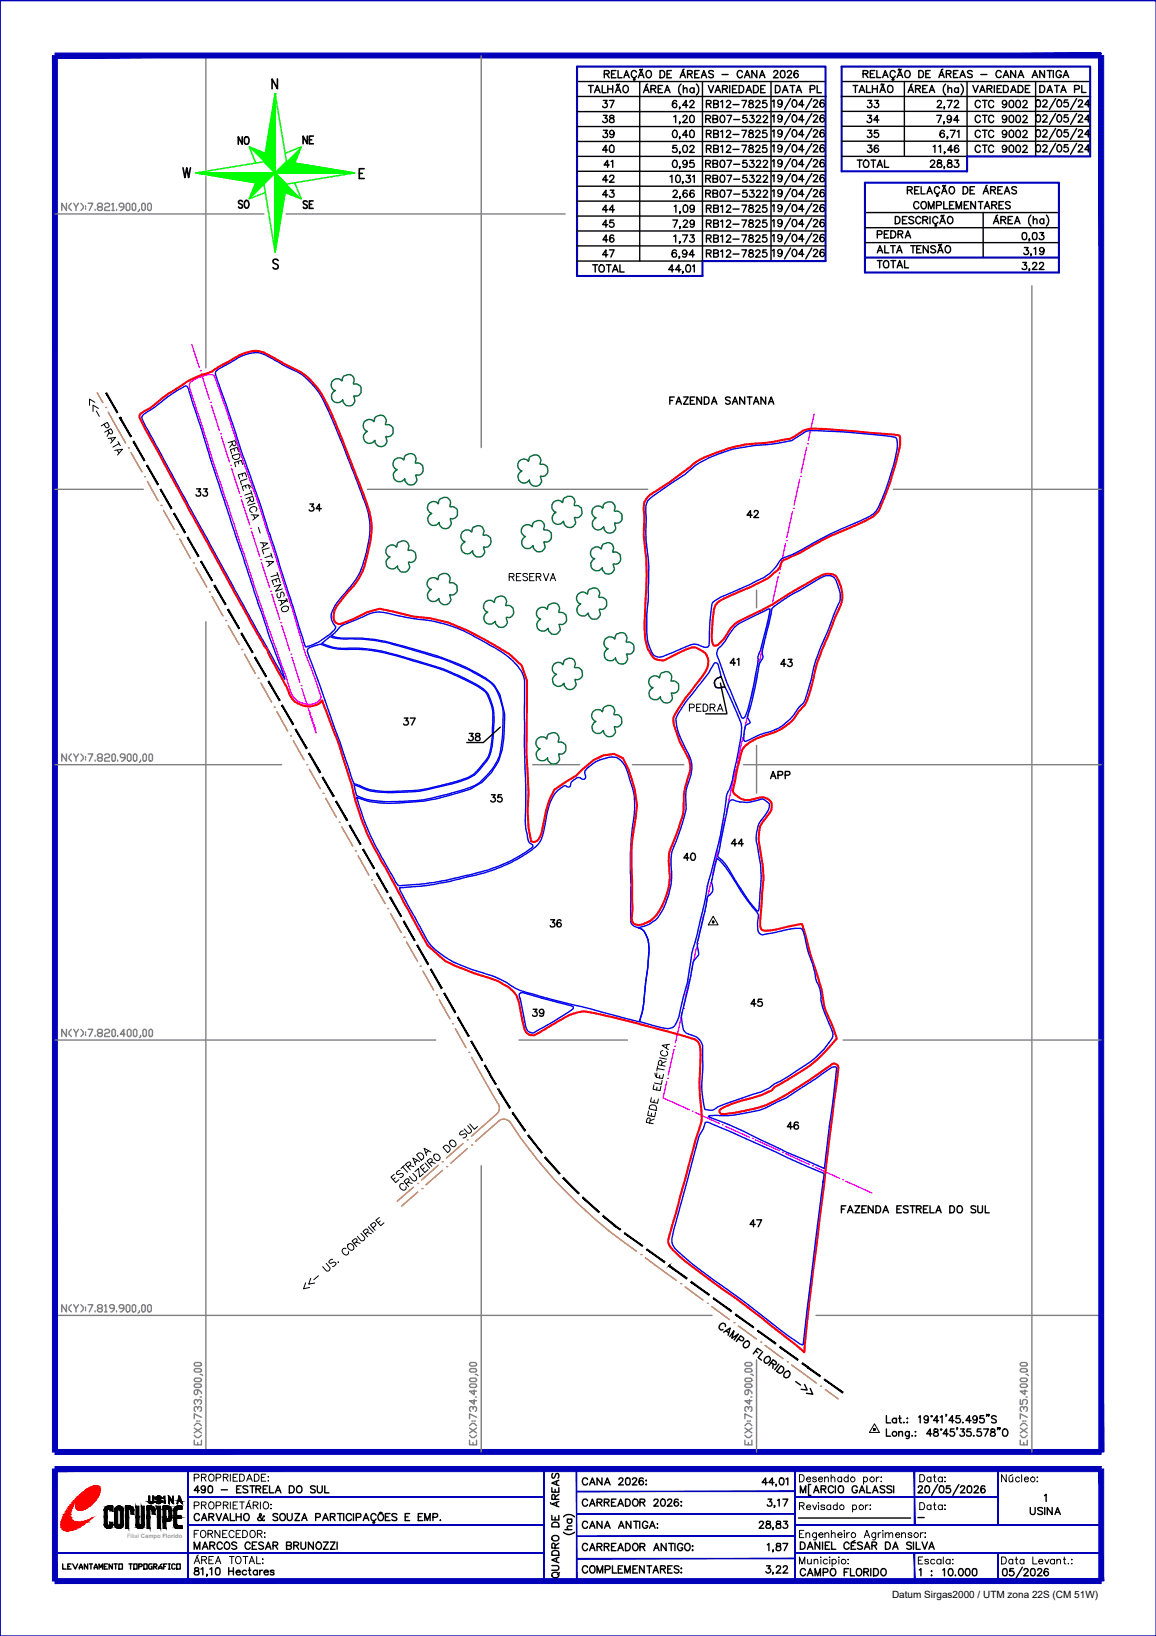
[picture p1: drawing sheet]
<svg xmlns="http://www.w3.org/2000/svg" width="210mm" height="297mm" viewBox="0 0 210 297" stroke-linecap="round" stroke-linejoin="round" font-family="sans-serif">
<defs><g id="words">
<g font-size="4.4">
<text x="105.5" y="18">TALHÃO</text>
<text x="108.3" y="20.8">37</text>
<text x="156.3" y="20.8">33</text>
<text x="42" y="27.5">NO</text>
<text x="108.3" y="28.9">40</text>
<text x="156.3" y="28.9">36</text>
<text x="108.3" y="31.7">41</text>
<text x="42" y="39.2">SO</text>
<text x="54" y="39.2">SE</text>
<text x="108.3" y="37">43</text>
<text x="108.3" y="45.2">46</text>
<text x="108.3" y="48">47</text>
<text x="158" y="44.4">PEDRA</text>
<text x="34.2" y="91.4">33</text>
<text x="134.4" y="95.2">42</text>
<text x="131.2" y="122.1">41</text>
<text x="140.4" y="122.4">43</text>
<text x="123.8" y="130.5">PEDRA</text>
<text x="72" y="133">37</text>
<text x="84" y="135.8">38</text>
<text x="131.6" y="154.9">44</text>
<text x="98.8" y="169.7">36</text>
<text x="95.6" y="185.9">39</text>
<text x="141.8" y="206.4">46</text>
<text x="135.1" y="224">47</text>
</g>
<g font-size="4">
<text x="54" y="27.2">NE</text>
<text x="108.3" y="26.1">39</text>
<text x="127" y="26.1">RB12-7825</text>
<text x="156.3" y="26.1">35</text>
<text x="175.7" y="26.1">CTC 9002</text>
<text x="108.3" y="34.2">42</text>
<text x="127" y="34.2">RB07-5322</text>
<text x="108.3" y="42.3">45</text>
<text x="127" y="42.3">RB12-7825</text>
<text x="158" y="49.7">TOTAL</text>
<text x="55" y="93.8">34</text>
<text x="91.4" y="106.5">RESERVA</text>
<text x="138.6" y="142.5">APP</text>
<text x="87.8" y="146.8">35</text>
<text x="122.8" y="157.3">40</text>
<text x="135.1" y="183.8">45</text>
</g>
<g font-size="2.6">
<text x="143.9" y="276.9">-</text>
<text x="165.5" y="276.9">-</text>
</g>
<text font-size="1.8" x="162" y="290.1">Datum Sirgas2000 / UTM zona 22S (CM 51W)</text>
<text font-size="1.1" fill="#989898" x="23.1" y="279.2">Filial Campo Florido</text>
</g></defs>
<!-- layer: MALHA -->
<g fill="none" stroke="#808080" stroke-width=".25">
<path d="M37.4 10.1v20.8M87.4 10.1v71.2M10 38.8h37.9M12.1 36.9v1.3l-.9-1.3v1.3M13 36.9l-.5 .5v.4l.5 .4M13.4 36.9l.4 .7v.6M14.3 36.9l-.5 .7M14.7 36.9l.4 .5v.4l-.4 .4M15.5 37.4v.2M15.5 37.8v.2M16 36.9h.8l-.6 1.3M17.3 38v.2"/>
<path d="M17.9 37.6l-.2-.2v-.3l.2-.2h.5l.2 .2v.3l-.2 .2h-.5l-.2 .2v.2l.2 .2h.5l.2-.2v-.2l-.2-.2M19 37.1l.2-.2h.5l.2 .2v.3l-.2 .2h-.5l-.2 .2v.4h.9M20.3 37.1l.2-.2v1.3M20.3 38.2h.4M21.2 38v.2M22.5 37.6h-.7l-.2-.2v-.3l.2-.2h.5l.2 .2v.7l-.4 .4h-.3M23.1 36.9h.3l.2 .2v.9l-.2 .2h-.3l-.2-.2v-.9zM24.2 36.9h.2l.2 .2v.9l-.2 .2h-.2l-.2-.2v-.9zM25.3 38v.2l-.2 .2M26 36.9h.2l.2 .2v.9l-.2 .2h-.2l-.3-.2v-.9zM26.8 37.1l.3-.2h.2l.2 .2v.9l-.2 .2-.5-.2zM37.4 32.1v34.7"/>
<path d="M51.9 38.8h50.7M187.4 51.9v211.7M10 88.8h16M66.7 88.8h50.9M162.2 88.8h37.7M37.4 112.9v150.7M137.4 107.1v3.2M10 138.8h41.1M12.1 136.9v1.3l-.9-1.3v1.3M13 136.9l-.5 .5v.4l.5 .4M13.4 136.9l.4 .7v.6M14.3 136.9l-.5 .7"/>
<path d="M14.7 136.9l.4 .5v.4l-.4 .4M15.5 137.4v.2M15.5 137.8v.2M16 136.9h.8l-.6 1.3M17.3 138v.2M17.9 137.6l-.2-.2v-.3l.2-.2h.5l.2 .2v.3l-.2 .2h-.5l-.2 .2v.2l.2 .2h.5l.2-.2v-.2l-.2-.2M19 137.1l.2-.2h.5l.2 .2v.3l-.2 .2h-.5l-.2 .2v.4h.9M20.5 136.9h.2l.3 .2v.9l-.3 .2h-.2l-.2-.2v-.9zM21.4 138v.2M22.7 137.6h-.6l-.3-.2v-.3l.3-.2h.4l.2 .2v.7l-.4 .4h-.2M23.1 137.1l.3-.2h.2l.2 .2v.9l-.2 .2-.5-.2zM24.4 136.9h.2l.2 .2v.9l-.2 .2h-.2l-.2-.2v-.9z"/>
<path d="M25.5 138v.2l-.2 .2M26 137.1l.2-.2h.2l.2 .2v.9l-.2 .2h-.2l-.2-.2zM27.1 137.1l.2-.2h.2l.2 .2v.9l-.2 .2h-.2l-.2-.2zM96.7 138.8h8.5M114.9 138.8h9.3M135 138.8h64.9M137.4 135.3v8.7M10 188.8h69.1M12.1 186.9v1.3l-.9-1.3v1.3M13 186.9l-.5 .5v.4l.5 .4M13.4 186.9l.4 .7v.6M14.3 186.9l-.5 .7"/>
<path d="M14.7 186.9l.4 .5v.4l-.4 .4M15.5 187.4v.2M15.5 187.8v.2M16 186.9h.8l-.6 1.3M17.3 188v.2M17.9 187.6l-.2-.2v-.3l.2-.2h.5l.2 .2v.3l-.2 .2h-.5l-.2 .2v.2l.2 .2h.5l.2-.2v-.2l-.2-.2M19 187.1l.2-.2h.5l.2 .2v.3l-.2 .2h-.5l-.2 .2v.4h.9M20.5 186.9h.2l.3 .2v.9l-.3 .2h-.2l-.2-.2v-.9zM21.4 188v.2M22.7 187.8h-.9l.7-.9v1.3M23.1 187.1l.3-.2h.2l.2 .2v.9l-.2 .2-.5-.2zM24.2 187.1l.2-.2h.2l.2 .2v.9l-.2 .2h-.2l-.2-.2z"/>
<path d="M25.5 188v.2l-.2 .2M26 187.1l.2-.2h.2l.2 .2v.9l-.2 .2h-.2l-.2-.2zM27.1 187.1l.2-.2h.2l.2 .2v.9l-.2 .2h-.2l-.2-.2zM94.2 188.8h19.7M153.1 188.8h46.8M87.4 211.7v51.9M10 238.8h119.3M12.1 236.9v1.3l-.9-1.3v1.3M13 236.9l-.5 .4v.5l.5 .4M13.4 236.9l.4 .7v.6M14.3 236.9l-.5 .7M14.7 236.9l.4 .4v.5l-.4 .4"/>
<path d="M15.5 237.3v.3M15.5 237.8v.2M16 236.9h.8l-.6 1.3M17.3 238v.2M17.9 237.6l-.2-.3v-.2l.2-.2h.5l.2 .2v.2l-.2 .3h-.5l-.2 .2v.2l.2 .2h.5l.2-.2v-.2l-.2-.2M19 237.1l.2-.2v1.3M19 238.2h.4M20.7 237.6h-.6l-.2-.3v-.2l.2-.2h.4l.2 .2v.7l-.4 .4h-.2M21.2 238v.2M22.5 237.6h-.7l-.2-.3v-.2l.2-.2h.5l.2 .2v.7l-.4 .4h-.3M22.9 237.1l.2-.2h.3l.2 .2v.9l-.2 .2h-.3l-.2-.2zM24 237.1l.2-.2h.2l.2 .2v.9l-.2 .2h-.2l-.2-.2z"/>
<path d="M25.3 238v.2l-.2 .2M25.7 237.1l.3-.2h.2l.2 .2v.9l-.2 .2h-.2l-.3-.2zM26.8 237.1l.3-.2h.2l.2 .2v.9l-.2 .2-.5-.2zM148.2 238.8h51.7M35.3 258.9l.4-.5h.4l.5 .5M35.3 251.5l.2-.2h.8l.3 .2v.2l-.3 .2h-.8l-.2-.2zM35.3 250.4l.2-.2h.8l.3 .2v.2l-.3 .3h-.8l-.2-.3zM35.3 248.7l.2-.2h.8l.3 .2v.2l-.3 .2h-.8l-.2-.2zM35.3 247.6l.2-.2h.8l.3 .2v.2l-.3 .2h-.8l-.2-.2zM35.3 259.3l1.3 .9M35.7 258h.2M35.9 255.8v-.2l-.2-.2h-.2l-.2 .2v.5l.2 .2"/>
<path d="M35.9 255.6l.2-.2 .5 .2v.5l-.3 .2M35.9 254.5v-.2l-.2-.2h-.2l-.2 .2v.4l.2 .3M35.9 254.3l.2-.2 .5 .2v.4l-.3 .3M35.9 252.4v.6l-.2 .2h-.2l-.2-.2v-.4l.2-.2h.6l.5 .4v.2M36.1 258h.2M36.3 249.5h.3l.2 .3M36.3 253.6h.3M36.6 257.3l-1.3-.6v.9M36.6 259.3l-1.3 .9M85.3 258.9l.4-.5h.4l.4 .5M85.3 251.5l.2-.2h.8l.2 .2v.2l-.2 .2h-.8l-.2-.2zM85.3 250.4l.2-.2h.8l.2 .2v.2l-.2 .3h-.8l-.2-.3z"/>
<path d="M85.3 247.6l.2-.2h.8l.2 .2v.2l-.2 .2h-.8l-.2-.2zM85.3 259.3l1.2 .9M85.5 248.5h.8l.2 .2v.2l-.2 .2h-.8l-.2-.2v-.2zM85.7 258h.2M85.9 255.8v-.2l-.2-.2h-.2l-.2 .2v.5l.2 .2M85.9 255.6l.2-.2h.2l.2 .2v.5l-.2 .2M86.1 254.1v.9l-.8-.7h1.2M86.1 252.4v.8l-.8-.6h1.2M86.1 258h.2M86.3 249.5l.5 .3M86.3 253.6h.2M86.5 257.3l-1.2-.6v.9"/>
<path d="M86.5 259.3l-1.2 .9M135.3 258.9l.4-.5h.4l.4 .5M135.3 251.5l.2-.2h.8l.2 .2v.2l-.2 .2h-.8l-.2-.2zM135.3 250.4l.2-.2h.8l.2 .2v.2l-.2 .3h-.8l-.2-.3zM135.3 247.6l.2-.2h.8l.2 .2v.2l-.2 .2h-.8l-.2-.2zM135.3 259.3l1.2 .9M135.5 248.5h.8l.2 .2v.2l-.2 .2h-.8l-.2-.2v-.2zM135.7 258h.2M135.9 255.8v-.2l-.2-.2h-.2l-.2 .2v.5l.2 .2M135.9 255.6l.2-.2h.2l.2 .2v.5l-.2 .2M135.9 252.4v.6l-.2 .2h-.2l-.2-.2v-.4l.2-.2h.6l.4 .4v.2M136.1 254.1v.9l-.8-.7h1.2"/>
<path d="M136.1 258h.2M136.3 249.5l.5 .3M136.3 253.6h.2M136.5 257.3l-1.2-.6v.9M136.5 259.3l-1.2 .9M137.4 246.9v16.7M185.3 258.9l.4-.5h.4l.4 .5M185.3 254.1v.9h.4v-.7l.2-.2h.4l.2 .2v.4l-.2 .3M185.3 251.5l.2-.2h.8l.2 .2v.2l-.2 .2h-.8l-.2-.2zM185.3 250.4l.2-.2h.8l.2 .2v.2l-.2 .3h-.8l-.2-.3zM185.3 248.7l.2-.2h.8l.2 .2v.2l-.2 .2h-.8l-.2-.2zM185.3 247.6l.2-.2h.8l.2 .2v.2l-.2 .2h-.8l-.2-.2z"/>
<path d="M185.3 259.3l1.2 .9M185.7 258h.2M185.9 255.8v-.2l-.2-.2h-.2l-.2 .2v.5l.2 .2M185.9 255.6l.2-.2h.2l.2 .2v.5l-.2 .2M186.1 252.4v.8l-.8-.6h1.2M186.1 258h.2M186.3 249.5h.2l.2 .3M186.3 253.6h.2M186.5 257.3l-1.2-.6v.9M186.5 259.3l-1.2 .9M35.3 261.5v.8h1.3v-.8M35.3 260.6l.4 .4h.4l.5-.4"/>
<path d="M35.9 261.9v.4M85.3 261.5v.8h1.2v-.8M85.3 260.6l.4 .4h.4l.4-.4M85.9 261.9v.4M135.3 261.5v.8h1.2v-.8M135.3 260.6l.4 .4h.4l.4-.4M135.9 261.9v.4M185.3 261.5v.8h1.2v-.8M185.3 260.6l.4 .4h.4l.4-.4M185.9 261.9v.4"/>
</g>
<!-- layer: MARGEM -->
<path d="M0 .1h209.9v296.9h-209.9zM0 .1v296.9" fill="none" stroke="#0000b8" stroke-width=".25"/>
<g fill="#0000b8" stroke="#0000b8" stroke-width=".18">
<path d="M98.7 266.7l.1 20.1v-20.1zM98.7 266.7l.1 20.1h-.1z"/>
<path d="M10 281.9h88.8zM10 282l88.8-.1z"/>
<path d="M144.4 281.9h55.5zM144.4 282l55.5-.1z"/>
<path d="M34.1 276.8h64.7zM34.1 276.9l64.7-.1z"/>
<path d="M144.4 276.8h55.6zM144.4 276.9l55.6-.1z"/>
<path d="M34.1 271.8h64.7zM34.1 271.9l64.7-.1z"/>
<path d="M34.1 266.7l.1 20.3zM34.1 266.7l.1 20.3z"/>
<path d="M104.6 266.7l.1 20.1zM104.6 266.7l.1 20.1z"/>
<path d="M144.3 266.7l.1 20.1zM144.3 266.7l.1 20.1z"/>
<path d="M166 282l.1 5v-5zM166 282l.1 5h-.1z"/>
<path d="M181.2 282l.1 5zM181.2 282l.1 5z"/>
<path d="M144.4 271.8h36.8zM144.4 271.9l36.8-.1z"/>
<path d="M181.2 266.7l.1 10.2zM181.2 266.7l.1 10.2z"/>
<path d="M166 266.7v10.2h.1zM166 266.7h.1v10.2z"/>
<path d="M104.7 270.7h39.7zM104.7 270.8l39.7-.1z"/>
<path d="M104.7 274.8h39.7zM104.7 274.9l39.7-.1z"/>
<path d="M104.7 278.9h39.7zM104.7 279l39.7-.1z"/>
<path d="M104.7 282.9h39.7zM104.7 283l39.7-.1z"/>
<path d="M10 10.5h189.9v-.9zM10 9.6h189.9l-189.9 .9z"/>
<path d="M9.5 10.1l.9 253.5v-253.5zM9.5 10.1l.9 253.5h-.9z"/>
<path d="M10 263.2v.9l189.9-.9zM10 264.1l189.9-.9v.9z"/>
<path d="M199.5 10.1v253.5h.9zM199.5 10.1h.9v253.5z"/>
<path d="M199.5 266.7l.9 20.3v-20.3zM199.5 266.7l.9 20.3h-.9z"/>
<path d="M10 287.5h189.9v-.9zM10 286.6h189.9l-189.9 .9z"/>
<path d="M9.5 266.7v20.3h.9zM9.5 266.7h.9v20.3z"/>
<path d="M10 266.3v.9l189.9-.9zM10 267.2l189.9-.9v.9z"/>
<path d="M34.1 266.7l.1 20.2zM34.1 266.7l.1 20.2z"/>
</g>
<g fill="none" stroke="#000" stroke-width=".25">
<path d="M27.4 272.8h.1M27.4 273h.1M27.4 272.8l-.2-.2v-1h-.2v1l.2 .3 .2 .1M27.5 272.8l.2-.2v-1h.2v1l-.2 .3-.2 .1M36.2 270.6h-.9l.6-.8v1.2M36.2 275.1a.48 .48 0 0 0-.5-.3 .48 .48 0 0 0-.4 .5v.3a.48 .48 0 0 0 .4 .5 .48 .48 0 0 0 .5-.3M36.6 276.1l.5-1.3 .4 1.3M36.7 275.7h.7M37.3 270.2a.41 .41 0 0 1-.6 .3 .41 .41 0 0 1-.1-.6 .41 .41 0 0 1 .7 0v.9l-.3 .2h-.4v-.1M37.9 269.8a.47 .47 0 0 1 .7 .2v.8l-.2 .2h-.5l-.1-.5zM37.9 275.4h.8l.1-.3-.1-.2-.8-.1v1.3M38.4 275.4l.4 .7"/>
<path d="M39.2 274.8l.6 1.3 .4-1.3M40.2 270.5h1.1M40.5 276.1l.5-1.3 .4 1.3M40.6 275.7h.7M41.8 274.8v1.3h.8M42.9 274.8v1.3M42.9 275.4h.9M43 270.4h.4M43.8 269.8h-.8v1.2h.8M43.8 274.8v1.3M44.5 274.9l.1-.1a.63 .63 0 0 1 .7 .7 .63 .63 0 0 1-.8 .5l-.3-.4v-.3zM45 269.9l-.3-.1-.6 .1 .1 .3 .7 .3 .1 .2v.2l-.3 .1-.6-.1"/>
<path d="M45.4 269.8h.8M45.8 269.8v1.2M46.5 270.4l.7-.1 .1-.1v-.3l-.8-.1v1.2M46.6 280h-.8v1.3h.8M46.9 270.4l.4 .6M47.8 270.4h.5M48 275.4v-.2l-.2 .1-.1 .4a.45 .45 0 0 1-.5 .4 .45 .45 0 0 1-.4-.4l.6-.5 .1-.2-.2-.2-.2 .2 .2 .5 .4 .5 .3 .1v-.1M48.6 269.8h-.8v1.2h.8M48.9 269.8v1.2h.8M50 271l.5-1.2 .5 1.2M50.2 270.6h.6M50.4 275l-.3-.2-.5 .2v.2l.7 .3v.5l-.4 .1-.3-.2"/>
<path d="M50.9 275l.3-.2a.63 .63 0 0 1 .6 .7 .63 .63 0 0 1-.7 .5l-.3-.4zM52.2 274.8v.9l.3 .4 .3-.1 .2-.3v-.9M52.5 269.8h.5a.66 .66 0 0 1 .4 .6 .66 .66 0 0 1-.4 .6h-.5zM53.6 274.8h.8l-.8 1.3h.8M54.1 269.8h.1a.62 .62 0 0 1 .6 .7 .62 .62 0 0 1-.7 .5l-.3-.4 .1-.5zM54.7 280v1.1l.3 .2 .5-.2v-1.1M54.8 276.1l.5-1.3 .5 1.3M54.9 275.7h.7M56.9 280v1.3l-.9-1.3v1.3M57.2 269.9l-.3-.1-.5 .1v.3l.7 .3 .1 .2v.2l-.3 .1-.5-.1M57.3 275.5l.8-.1v-.5l-.8-.1v1.3M57.6 269.8v.9a.46 .46 0 0 0 .5 .4 .46 .46 0 0 0 .4-.4v-.9"/>
<path d="M58.6 276.1l.5-1.3 .5 1.3M58.7 280h.9l-.9 1.3h.9M58.8 275.7h.6M59 269.8v1.2h.7M60 275.4h.7l.1-.5-.8-.1v1.3M60 280h.8l-.8 1.3h.8M60.4 275.4l.4 .7M61.2 280v1.3M61.3 274.8h.8M61.7 274.8v1.3M62.4 274.8v1.3M63.8 275.1a.48 .48 0 0 0-.5-.3 .48 .48 0 0 0-.4 .5v.3a.48 .48 0 0 0 .4 .5 .48 .48 0 0 0 .5-.3"/>
<path d="M64.2 274.8v1.3M64.7 275.5l.8-.1v-.5l-.8-.1v1.3M66 276.1l.5-1.3 .5 1.3M66.2 275.7h.6M67.8 276.1v.2h.2v.2h-.3M68.3 275.1a.48 .48 0 0 0-.6-.3 .48 .48 0 0 0-.3 .5v.3a.48 .48 0 0 0 .3 .5 .48 .48 0 0 0 .6-.3M68.7 275l.3-.2a.63 .63 0 0 1 .7 .7 .63 .63 0 0 1-.8 .5l-.3-.4zM68.9 274.7l.2-.1 .3 .1M70 275.4h.5M70.8 274.8h-.8v1.3h.8M72.1 275l-.4-.2-.5 .2 .1 .3 .6 .2 .2 .4-.4 .2-.5-.2M73.6 275.4h.5"/>
<path d="M74.4 274.8h-.8v1.3h.8M75.9 275.4h.6M76.8 274.8h-.9v1.3h.9M77.1 276.1v-1.3l.5 1.3 .5-1.3v1.3M78.6 275.5l.8-.1v-.5l-.8-.1v1.3M80 276h-.1h.1M99.9 272.8l.2 .3M100.2 275.2v.8h1.3v-.8M100.2 270.1v.8h1.3v-.8M100.2 279a.64 .64 0 0 1 .8-.2 .64 .64 0 0 1 .4 .7 .64 .64 0 0 1-.8 .3 .64 .64 0 0 1-.4-.8zM100.4 276.5l.3-.1h.5l.2 .2 .1 .6h-1.3v-.4zM100.4 267.5l-.2 .3 .2 .6 .2-.1 .5-.8 .3 .2 .1 .4-.2 .3"/>
<path d="M100.8 272.2v-.7l-.4-.2-.2 .2v.7h1.3M100.8 270.4v.5M100.8 275.4v.6M101 268.9v.7M101 272.8v.6M101.5 272.6l-1.3 .5 1.3 .5M101.5 268.8l-1.3 .5 1.3 .4M101.5 271.3l-.7 .5M102.3 278.2a1.36 1.36 0 0 0 2 0M102.3 275.4a1.36 1.36 0 0 1 2 0M102.6 277.7h1.2M103 275.8h.8"/>
<path d="M103.2 275.8a.42 .42 0 0 0-.1 .7 .42 .42 0 0 0 .6 0 .42 .42 0 0 0 0-.7M103.8 277.1h-.8v.5l.3 .1M106.7 268.6a.48 .48 0 0 0-.6-.3 .48 .48 0 0 0-.4 .5v.3a.48 .48 0 0 0 .4 .5 .48 .48 0 0 0 .6-.3M106.7 272.5a.48 .48 0 0 0-.6-.3 .48 .48 0 0 0-.4 .5v.3a.48 .48 0 0 0 .4 .5 .48 .48 0 0 0 .6-.3M106.7 276.5a.48 .48 0 0 0-.6-.3 .48 .48 0 0 0-.4 .5v.3a.48 .48 0 0 0 .4 .5 .48 .48 0 0 0 .6-.3M107.1 269.6l.5-1.3 .4 1.3M107.1 273.5l.5-1.3 .4 1.3M107.1 277.5l.5-1.3 .4 1.3M107.2 269.2h.7M107.2 273h.7M107.2 277.1h.7M108.4 272.8l.8-.1 .1-.3-.1-.2h-.8v1.3"/>
<path d="M108.8 272.8l.5 .7M109.3 268.3v1.3l-.9-1.3v1.3M109.3 276.2v1.3l-.9-1.3v1.3M109.7 272.8l.7-.1 .1-.4-.8-.1v1.3M109.8 269.6l.5-1.3 .5 1.3M109.8 277.5l.5-1.3 .5 1.3M110 269.2h.6M110 277.1h.6M110.2 272.8l.4 .7M111 272.8h.5M111.8 272.2h-.8v1.3h.8M112.2 273.5l.5-1.3 .5 1.3"/>
<path d="M112.3 277.5l.5-1.3 .5 1.3M112.4 268.6l.2-.3h.3l.2 .2-.2 .5-.6 .6h.9M112.4 273h.6M112.5 277.1h.6M113.6 272.2h.4a.68 .68 0 0 1 .4 .6 .68 .68 0 0 1-.4 .7h-.4zM113.7 268.4h.6l.1 .5a.53 .53 0 0 1-.5 .7 .87 .87 0 0 1-.2-1.2zM114.6 276.2v1.3l-.9-1.3v1.3M114.9 268.6l.2-.3 .4 .1 .1 .1a1.67 1.67 0 0 1-.8 1.1h.9M115 272.4l.2-.2a.63 .63 0 0 1 .7 .7 .63 .63 0 0 1-.8 .5l-.2-.4zM115.1 276.2h.8M115.5 276.2v1.3M116.2 276.2v1.3"/>
<path d="M116.2 272.8l.8-.1 .1-.3-.3-.2h-.6v1.3M116.7 272.8l.4 .7M116.8 268.5l-.4-.2a.7 .7 0 0 0-.3 1.1 .39 .39 0 0 0 .6 .1 .39 .39 0 0 0 0-.6 .39 .39 0 0 0-.6 .1l-.1 .2M117.3 268.8h.1zM117.3 269.6h.1zM117.6 276.5a.48 .48 0 0 0-.5-.3 .48 .48 0 0 0-.4 .5v.3a.47 .47 0 0 0 .4 .5 .47 .47 0 0 0 .5-.5h-.3M117.9 277.5l.5-1.3 .6 1.3M118.2 277.1h.5M118.7 272.5l.3-.3 .4 .1 .1 .2-.2 .4-.6 .6h.8M119.3 276.7l.1 .1zM119.4 277.4v.1zM120.1 272.2h.2a.65 .65 0 0 1 .5 .6 .65 .65 0 0 1-.5 .7 .79 .79 0 0 1-.2-1.3z"/>
<path d="M121.2 272.5l.1-.2 .2-.1h.4l.1 .2-.2 .5-.6 .6h.8M123.1 272.4v-.2h-.3a.69 .69 0 0 0-.4 .7 .69 .69 0 0 0 .5 .6 .39 .39 0 0 0 .3-.4 .39 .39 0 0 0-.4-.4 .39 .39 0 0 0-.4 .3M123.7 272.7h.1zM123.7 273.3v.2zM137.9 276.5l.2-.3 .4 .1 .1 .2-.2 .4-.6 .6h.9M139.2 276.3v.3l.5 .2 .3 .3a.44 .44 0 0 1-.5 .4 .44 .44 0 0 1-.4-.4l.8-.6-.1-.2zM139.3 269.2h-.9l.6-.9v1.3M139.4 272.2h.7l-.4 .5a.43 .43 0 0 1 .5 .4 .43 .43 0 0 1-.4 .4 .43 .43 0 0 1-.5-.3M140.4 277.4h-.1h.1l-.1 .3M140.5 269.2h-.9l.7-.9v1.3M140.7 273.4h-.2h.2l-.2 .3M141 269.6l-.1-.1v.4"/>
<path d="M141.1 276.3v.3l.3 .2a.36 .36 0 0 1 .4 .3 .36 .36 0 0 1-.3 .4l-.4-.1-.2-.1a.38 .38 0 0 1 .4-.5l.4-.2v-.3zM141.2 272.4l.3-.2v1.3M141.7 268.4l.2-.1a.65 .65 0 0 1 .5 .7 .65 .65 0 0 1-.5 .6 .79 .79 0 0 1-.2-1.2zM142.2 272.2h.8l-.6 1.3M142.3 276.2h.7l-.4 .5a.44 .44 0 0 1 .3 .7 .44 .44 0 0 1-.7-.1M142.7 268.5l.3-.2v1.3M145 275.6h20.4M145.3 280h.5a.71 .71 0 0 1 .4 .6 .71 .71 0 0 1-.4 .7h-.5zM145.3 271v-1.2l.5 1.2 .5-1.2v1.2M147.2 269.5h-.4v2h.4M147.7 271l.5-1.2 .5 1.2M147.9 270.6h.6"/>
<path d="M148.8 280v1.3l-.8-1.3v1.3M149.1 270.4l.8-.1v-.5h-.8v1.2M149.4 280v1.3M149.5 270.4l.4 .6M150.7 280h-.8v1.3h.8M151 280v1.3h.8M151.3 270.1a.48 .48 0 0 0-.5-.3 .48 .48 0 0 0-.4 .4v.4a.48 .48 0 0 0 .4 .5 .48 .48 0 0 0 .5-.4M151.7 269.8v1.2M152.4 269.8h.2a.64 .64 0 0 1 .6 .6 .64 .64 0 0 1-.6 .6 .73 .73 0 0 1-.2-1.2zM155.2 279.7l-.5 .3M155.7 270.1a.48 .48 0 0 0-.6-.3 .48 .48 0 0 0-.4 .4v.4a.47 .47 0 0 0 .5 .5 .47 .47 0 0 0 .5-.5h-.3M156 271l.5-1.2 .5 1.2"/>
<path d="M156.2 270.6h.6M157.4 269.8v1.2h.7M158.5 271l.4-1.2 .5 1.2M158.6 270.6h.7M160.7 269.9l-.3-.1-.6 .1 .1 .3 .6 .3 .2 .2v.2l-.3 .1-.6-.1M160.8 280h.4a.71 .71 0 0 1 .5 .6 .71 .71 0 0 1-.5 .7h-.4zM161.9 269.9l-.3-.1-.6 .1 .2 .3 .6 .3 .1 .2v.2l-.3 .1-.6-.1M162.3 269.8v1.2M165.9 280v1.3M166.4 280v1.3h.7M166.8 270.1l.1-.3h.4l.2 .4-.8 .8h.9M167.4 280l.5 1.3 .5-1.3"/>
<path d="M168.1 269.8a.47 .47 0 0 1 .6 .2v.8l-.1 .2h-.5l-.2-.5zM170.3 269.5l-1.1 2M170.7 269.8a.42 .42 0 0 1 .6 .2 .62 .62 0 0 1 .1 .7 .62 .62 0 0 1-.5 .3h-.2a.92 .92 0 0 1 0-1.2zM172.5 269.8h-.6l-.1 .5a.47 .47 0 0 1 .7 0 .47 .47 0 0 1-.1 .7 .47 .47 0 0 1-.7-.2M174.1 269.5l-1.1 2M174.4 270.1l.1-.3h.4l.3 .4-.8 .8h.8M175.8 269.8a.45 .45 0 0 1 .6 .2v.8l-.1 .2h-.5l-.2-.5zM176.9 270.1a.36 .36 0 0 1 .4-.3 .36 .36 0 0 1 .3 .4l-.8 .8h.9M178.8 269.9v-.1a.45 .45 0 0 0-.7 .2v.9a.41 .41 0 0 0 .7 .1 .41 .41 0 0 0-.1-.7 .41 .41 0 0 0-.6 .3M187.1 273.7v.9l.4 .4 .2-.1 .3-.3v-.9M189.3 273.9l-.3-.2-.6 .2 .2 .3 .6 .2 .1 .2v.2l-.3 .2-.6-.2M189.7 271.6l.2-.3v1.3"/>
<path d="M189.7 273.7v1.3M191.1 273.7v1.3l-.9-1.3v1.3M191.6 275l.4-1.3 .5 1.3M191.7 274.6h.7M11.4 284v.9h.6M12.3 284.4h.3M12.9 284h-.6v.9h.6M13.2 284l.5 .9 .4-.9M14.4 284.9l.3-.9 .3 .9M14.4 284.6h.6M15.9 284v.9l-.6-.9v.9M16.2 284h.6"/>
<path d="M16.5 284v.9M17.1 284.9l.3-.9 .3 .9M17.1 284.6h.6M18 284.9v-.9l.3 .6 .3-.6v.9M18.9 284.4h.3M19.5 284h-.6v.9h.6M20.4 284v.9l-.6-.9v.9M20.7 284h.6M21 284v.9M21.6 284h.6v.9h-.6zM23.4 284h.6M23.7 284v.9"/>
<path d="M24.3 284h.6v.9h-.6zM25.2 284.4h.5l.1-.3-.1-.1h-.5v.9M26.1 284h.6v.9h-.6zM27.6 284h-.5l-.1 .1v.6l.1 .2h.5v-.5h-.1M27.9 284.4h.5l.1-.3-.1-.1h-.5v.9M28.1 284.4l.4 .5M28.8 284.9v-.3l.3-.3 .3 .3v.3M28.8 284.7h.6M29.4 284l-.3 .1M29.7 284.4h.3M30.3 284h-.6v.9M30.6 284.9h.3"/>
<path d="M30.6 284h.3M30.7 284v.9M31.8 284.1l-.1-.1h-.3l-.2 .1v.6l.2 .2h.3l.1-.2M32.1 284h.6v.9h-.6zM35.3 281.3v-1.3l.5 1.3 .5-1.3v1.3M35.4 284.7v.4l.4 .1a.38 .38 0 0 1 .4 .5 .38 .38 0 0 1-.6 .2l-.3-.1a.48 .48 0 0 1 .1-.5 .48 .48 0 0 1 .5-.2l.2-.3a.44 .44 0 0 0-.7-.1zM36.5 284.9l.3-.3v1.3M36.7 281.3l.6-1.3 .5 1.3M37 280.9h.5M37.6 285.9l-.1-.1 .1 .2-.1 .2M38.1 280.6l.8-.1v-.4l-.8-.1v1.3M38.1 284.9l.3-.3v1.3"/>
<path d="M38.6 280.6l.4 .7M39.3 284.7a.4 .4 0 0 1 .6 .2l.1 .3a.53 .53 0 0 1-.5 .7 .69 .69 0 0 1-.3-1zM40.3 280.3a.48 .48 0 0 0-.5-.3 .48 .48 0 0 0-.4 .5 .53 .53 0 0 0 .2 .7 .53 .53 0 0 0 .7-.2M40.9 280.2l.1-.1a.62 .62 0 0 1 .7 .3 .62 .62 0 0 1-.1 .7 .59 .59 0 0 1-.9-.1 .59 .59 0 0 1 .2-.8zM41.5 284.6v1.3M41.5 285.3h.9M42.4 284.6v1.3M42.9 285.4h.7a.4 .4 0 0 0-.5-.3 .4 .4 0 0 0-.1 .7l.2 .1 .4-.1M43 280.2a.48 .48 0 0 0-.5-.2 .48 .48 0 0 0-.4 .3l.8 .5 .1 .3-.2 .1a.6 .6 0 0 1-.7-.1M44.7 285.3a.43 .43 0 0 0-.6-.1 .43 .43 0 0 0 0 .6 .43 .43 0 0 0 .6 0M45.1 285.1h.5M45.3 284.6v1.1l.1 .2h.2"/>
<path d="M45.4 280.3a.48 .48 0 0 0-.5-.3 .48 .48 0 0 0-.4 .5 .53 .53 0 0 0 .2 .7 .53 .53 0 0 0 .7-.2M45.8 280.6h.5M46.7 285.3a.43 .43 0 0 0-.6-.1 .43 .43 0 0 0 0 .6 .43 .43 0 0 0 .6 0M46.7 285.1v.8M47.2 285.1v.8M47.7 285.1a.38 .38 0 0 0-.5 .3M47.8 280.2a.46 .46 0 0 0-.4-.2 .46 .46 0 0 0-.4 .3l.8 .6v.2l-.3 .2-.5-.2M48 285.4h.7a.42 .42 0 0 0-.7-.2 .42 .42 0 0 0 .3 .7l.4-.1M48.2 281.3l.5-1.3 .5 1.3M48.4 280.9h.6M49.6 280.6l.7-.1 .1-.4-.8-.1v1.3M49.7 285.3l-.2-.2-.4 .2 .6 .3v.3h-.4l-.2-.1"/>
<path d="M50 280.6l.4 .7M52 280.6h.6l.3-.4-.3-.2h-.6v1.3h.6l.2-.1 .1-.3-.3-.3M53.3 280.6l.8-.1 .1-.3-.3-.2h-.6v1.3M53.8 280.6l.4 .7M57.5 280.2a.6 .6 0 0 1 .9 .1 .6 .6 0 0 1-.3 .9 .6 .6 0 0 1-.7-.2 .6 .6 0 0 1 .1-.8zM100.2 284.3h.9a.42 .42 0 0 1 .4 .4 .42 .42 0 0 1-.4 .4h-.9M100.2 285.7a.64 .64 0 0 1 .8-.2 .64 .64 0 0 1 .4 .7 .64 .64 0 0 1-.8 .3 .64 .64 0 0 1-.4-.8zM100.4 281.6l.3-.1 .6 .1 .2 .3v.5h-1.3v-.5zM100.8 281.1v-.8l-.4-.1-.2 .1v.8h1.3M101 282.9v.6M101.5 282.7l-1.3 .5 1.3 .5M101.5 280.2l-.7 .5"/>
<path d="M101.6 285.5l-.4 .4M106.7 280.5a.48 .48 0 0 0-.6-.3 .48 .48 0 0 0-.4 .5 .54 .54 0 0 0 .2 .7 .54 .54 0 0 0 .7-.1l.1-.1M106.7 284.6a.48 .48 0 0 0-.6-.3 .48 .48 0 0 0-.4 .5 .54 .54 0 0 0 .2 .7 .54 .54 0 0 0 .7-.1l.1-.1M107.1 281.5l.5-1.3 .4 1.3M107.2 284.5a.53 .53 0 0 1 .7-.1 .53 .53 0 0 1 .1 .7 .49 .49 0 0 1-.5 .5 .49 .49 0 0 1-.4-.5zM107.2 281.1h.7M108.4 280.8h.8l.1-.3-.1-.2-.8-.1v1.3M108.4 285.6v-1.3l.5 1.3 .5-1.3v1.3M108.8 280.8l.5 .7M109.7 280.8l.8-.1v-.3l-.8-.2v1.3M109.9 285l.8-.1 .1-.2-.1-.4h-.8v1.3M110.2 280.8l.4 .7"/>
<path d="M111 280.8h.5M111.2 284.3v1.3h.8M111.8 280.2h-.8v1.3h.8M112.2 281.5l.5-1.3 .5 1.3M112.3 284.9h.5M112.4 281.1h.6M113.1 284.3h-.8v1.3h.8M113.5 285.6v-1.3l.4 1.3 .5-1.3v1.3M113.6 280.2h.4a.71 .71 0 0 1 .4 .7 .71 .71 0 0 1-.4 .6h-.4zM114.9 284.9h.5M115.1 280.3a.64 .64 0 0 1 .8 .5 .64 .64 0 0 1-.7 .7 .78 .78 0 0 1-.1-1.2zM115.7 284.3h-.8v1.3h.8"/>
<path d="M116.2 280.8h.8l.1-.3-.1-.2-.8-.1v1.3M116.7 280.8l.4 .7M117 284.3v1.3l-.9-1.3v1.3M117.5 284.3h.8M117.9 284.3v1.3M118.6 285.6l.5-1.3 .4 1.3M118.7 281.5l.5-1.3 .5 1.3M118.7 285.1h.7M118.9 281.1h.6M119.9 284.9l.8-.1 .1-.2-.1-.3h-.8v1.3M120.4 284.9l.4 .7M120.9 280.2v1.3l-.8-1.3v1.3"/>
<path d="M121.2 284.9h.6M121.4 280.2h.9M121.9 280.2v1.3M122 284.3h-.8v1.3h.8M122.6 280.2v1.3M123.3 284.5l-.3-.2-.6 .2 .2 .3 .6 .3 .1 .3a.51 .51 0 0 1-.9 0M123.7 285.5h.1zM123.7 284.7v.1zM124 280.5a.48 .48 0 0 0-.6-.3 .48 .48 0 0 0-.4 .5 .54 .54 0 0 0 .2 .7 .54 .54 0 0 0 .7-.1l.1-.3h-.3M124.6 280.3a.66 .66 0 0 1 .8 .4 .66 .66 0 0 1-.4 .8 .69 .69 0 0 1-.7-.4 .69 .69 0 0 1 .3-.8zM125.7 281.5h.1zM125.8 280.7v.1z"/>
<path d="M139.2 284.3h.7l-.4 .5a.44 .44 0 0 1 .4 .6 .44 .44 0 0 1-.8 .1v-.1M139.3 280.5l.3-.3v1.3M140.4 281.5h-.1h.1l-.1 .3M140.4 285.5h-.1h.1l-.1 .3M141 284.6l.2-.3 .5 .1v.4l-.8 .8h.9M141.1 280.3a.27 .27 0 0 0-.1 .2 .27 .27 0 0 0 .2 .2 .46 .46 0 0 1 .5 .2 .46 .46 0 0 1 0 .6h-.5l-.3-.2a.47 .47 0 0 1 .2-.5 .47 .47 0 0 1 .5-.1l.1-.2v-.2zM142.2 280.2h.8l-.6 1.3M142.2 284.6a.37 .37 0 0 1 .6-.3 .37 .37 0 0 1 0 .7l-.6 .6h.8M146.3 285.1a.53 .53 0 0 0-.8-.2 .53 .53 0 0 0-.2 .7 .48 .48 0 0 0 .4 .5 .48 .48 0 0 0 .6-.3M146.6 281.3l.5-1.3 .5 1.3M146.6 286.1l.5-1.3 .5 1.3M146.8 280.9h.6"/>
<path d="M146.8 285.7h.6M148 286.1v-1.3l.5 1.3 .5-1.3v1.3M149.5 285.5l.7-.1 .1-.5-.8-.1v1.3M149.9 280.6h.4M150.9 285a.6 .6 0 0 1 .8 .1 .6 .6 0 0 1-.1 .8 .6 .6 0 0 1-.8-.1 .6 .6 0 0 1 .1-.8zM153.3 285.4h.5M154.1 284.8h-.8v1.3M154.2 280.3a.48 .48 0 0 0-.6-.3 .48 .48 0 0 0-.4 .5 .53 .53 0 0 0 .3 .7 .53 .53 0 0 0 .7-.2M154.4 284.8v1.3h.8M154.6 280.7h.4M155.4 280.1h-.8v1.2h.8M155.6 285a.63 .63 0 0 1 .9 .4 .63 .63 0 0 1-.7 .7l-.2-.2-.1-.3z"/>
<path d="M156.6 280.2a.49 .49 0 0 0-.5-.2 .49 .49 0 0 0-.4 .3l.8 .4 .1 .4a.62 .62 0 0 1-.9 0M156.8 285.4l.8-.1v-.4l-.8-.1v1.3M157 281.3l.4-1.3 .5 1.3M157.1 280.9h.7M157.3 285.4l.4 .7M158.1 284.8v1.3M158.3 280.6l.8-.1v-.4l-.8-.1v1.3M158.6 284.8h.4a.69 .69 0 0 1 .5 .7 .69 .69 0 0 1-.5 .6h-.4zM158.7 280.6l.5 .7M160.1 285a.59 .59 0 0 1 .8 .1 .59 .59 0 0 1-.1 .8 .46 .46 0 0 1-.6 .2 .46 .46 0 0 1-.3-.5zM162.1 281.3l.5-1.3 .5 1.3M162.3 280.9h.6"/>
<path d="M165.5 280.2a.46 .46 0 0 0-.5-.2 .46 .46 0 0 0-.4 .3l.8 .5v.4a.6 .6 0 0 1-.8-.1M166.9 285.1l.3-.3v1.3M168.7 281.3l.5-1.3 .4 1.3M168.8 280.9h.7M169.1 285.3h.1zM169.1 286h.1zM171.2 285.1l.3-.3v1.3M172.4 284.8a.42 .42 0 0 1 .6 .3 .66 .66 0 0 1-.4 1 .84 .84 0 0 1-.2-1.3zM173.5 286v.1v-.1M174.2 284.8a.42 .42 0 0 1 .6 .3 .66 .66 0 0 1-.4 1 .84 .84 0 0 1-.2-1.3zM175.5 284.8a.42 .42 0 0 1 .6 .3 .66 .66 0 0 1-.5 1 .84 .84 0 0 1-.1-1.3zM176.7 284.8a.47 .47 0 0 1 .6 .3v.8a.41 .41 0 0 1-.3 .2 .41 .41 0 0 1-.4-.2l-.1-.5z"/>
<path d="M182.2 284.8a.45 .45 0 0 1 .6 .3l.1 .3a.59 .59 0 0 1-.4 .7l-.4-.2-.1-.5zM184 284.8h-.6l-.1 .6a.47 .47 0 0 1 .7 0 .47 .47 0 0 1-.1 .7 .47 .47 0 0 1-.6-.2M185.6 284.6l-1.1 1.9M185.9 285.1l.2-.3h.3l.3 .4-.8 .9h.8M187.3 284.8a.45 .45 0 0 1 .6 .3l.1 .3a.59 .59 0 0 1-.4 .7l-.4-.2-.1-.5zM188.4 285.1l.1-.3h.4l.2 .1v.3l-.8 .9h.9M190.3 285l-.1-.2a.42 .42 0 0 0-.5 .3 .64 .64 0 0 0 .3 1 .42 .42 0 0 0 .4-.4 .42 .42 0 0 0-.4-.4 .42 .42 0 0 0-.4 .4"/>
</g>
<g fill="none" stroke="#000" stroke-width=".18">
<path d="M35.3 268.3h.7l.2-.2-.2-.4h-.7v1.2M35.3 273.4l.7-.1 .2-.4-.2-.2h-.7v1.3M35.3 278.5h.5M36.1 277.9h-.8v1.3M36.5 278a.6 .6 0 0 1 .8 .1 .6 .6 0 0 1 0 .9l-.2 .1a.59 .59 0 0 1-.7-.2 .59 .59 0 0 1 0-.7zM36.6 268.3l.7-.1 .1-.4-.8-.1v1.2M36.6 273.3l.7-.1 .1-.4-.8-.1v1.3M37 268.3l.4 .6M37 273.3l.4 .7M37.8 278.5l.8-.1v-.4l-.8-.1v1.3M38.1 267.7a.62 .62 0 0 1 .8 .6 .62 .62 0 0 1-.8 .6l-.2-.4v-.5zM38.1 272.7a.62 .62 0 0 1 .8 .6 .62 .62 0 0 1-.8 .6l-.2-.4v-.5z"/>
<path d="M38.2 278.5l.4 .7M39.2 268.3l.8-.1v-.4l-.8-.1v1.2M39.2 273.4l.8-.2v-.4l-.8-.1v1.3M39.9 277.9v1.3l-.9-1.3v1.3M40.4 278.5h.5M40.6 268.3l.7-.1 .1-.4-.8-.1v1.2M40.6 273.3l.7-.1 .1-.4-.8-.1v1.3M41 268.3l.4 .6M41 273.3l.4 .7M41.2 277.9h-.8v1.3h.8M41.8 267.7v1.2M41.8 272.7v1.3"/>
<path d="M42.3 268.3h.5M42.3 273.3h.5M42.5 278.2a.48 .48 0 0 0-.6-.3 .48 .48 0 0 0-.3 .5 .53 .53 0 0 0 .2 .7 .53 .53 0 0 0 .7-.2M42.9 278.5h.5M43.1 267.7h-.8v1.2h.8M43.1 272.7h-.8v1.3h.8M43.5 267.7h.4a.68 .68 0 0 1 .5 .6 .68 .68 0 0 1-.5 .6h-.4zM43.5 272.7h.9M43.7 277.9h-.8v1.3h.8M43.9 272.7v1.3M44.1 277.9a.71 .71 0 0 1 .8 .3v.2a.62 .62 0 0 1-.4 .8h-.4zM44.6 274l.5-1.3 .5 1.3"/>
<path d="M44.8 268.9l.5-1.2 .5 1.2M44.8 273.5h.6M45 268.5h.6M45.4 272.4l-.3 .2M45.5 278a.6 .6 0 0 1 .8 .1 .6 .6 0 0 1-.1 .9l-.1 .1a.59 .59 0 0 1-.7-.2 .59 .59 0 0 1 0-.7zM46 273.3l.7-.1 .2-.3-.2-.2h-.7v1.3M46.2 267.7h.4a.68 .68 0 0 1 .5 .6 .68 .68 0 0 1-.5 .6h-.4zM46.4 273.3l.5 .7M46.7 278.5l.8-.1v-.4l-.8-.1v1.3M47.2 278.5l.4 .7M47.3 272.7v1.3M47.5 268.3h.5"/>
<path d="M48 272.7a.62 .62 0 0 1 .8 .6 .62 .62 0 0 1-.8 .6l-.2-.4v-.5zM48 278.4h.1zM48 279.1h.1zM48.3 267.7h-.8v1.2h.8M48.6 268.1h.2zM48.6 268.9h.2zM49.1 273.2h.2zM49.2 273.8v.2zM145.2 267.7h.4a.71 .71 0 0 1 .4 .7 .71 .71 0 0 1-.4 .7h-.4zM145.2 273.4h.7l.1-.5-.8-.1v1.3M145.2 278.5h.4M145.6 273.4l.4 .7"/>
<path d="M146 277.9h-.8v1.3h.8M146.3 278.5l.3-.2 .3 .1 .1 .8M146.3 278.3v.9M146.4 268.5h.8a.42 .42 0 0 0-.5-.3 .42 .42 0 0 0-.3 .5 .42 .42 0 0 0 .4 .4l.4-.3M146.4 273.6h.8v-.2a.42 .42 0 0 0-.7 0 .42 .42 0 0 0 .1 .6 .42 .42 0 0 0 .6-.1M147.6 273.2l.4 .9 .3-.9M148.3 268.4a.37 .37 0 0 0-.4-.2 .37 .37 0 0 0-.3 .2v.1l.5 .1 .2 .2a.37 .37 0 0 1-.4 .3 .37 .37 0 0 1-.3-.3M148.3 278.3v1l-.2 .3h-.4M148.3 278.5a.42 .42 0 0 0-.7-.1 .42 .42 0 0 0 0 .6 .42 .42 0 0 0 .7 0M148.5 272.9h.2zM148.6 268.5h.8a.4 .4 0 0 0-.6-.3 .4 .4 0 0 0-.1 .6 .37 .37 0 0 0 .3 .3 .37 .37 0 0 0 .4-.3M148.6 273.2v.9"/>
<path d="M148.7 278.7h.7a.42 .42 0 0 0-.7-.2 .42 .42 0 0 0 .3 .7l.4-.2M149.7 268.4l.3-.2 .4 .1v.8M149.7 273.4l-.2-.2-.4 .1v.1l.1 .2 .5 .1v.4h-.6v-.2M149.7 268.2v.9M149.8 278.5l.3-.2 .3 .1 .1 .8M149.8 278.3v.9M150.8 273.4a.41 .41 0 0 0-.6 0 .41 .41 0 0 0 0 .6 .41 .41 0 0 0 .6-.1M150.8 273.2v.9M150.9 268.4l.3-.2 .3 .1 .1 .8M150.9 267.7v1.4M151 278.5l.3-.2 .3 .1v.8M151 277.9v1.3"/>
<path d="M152 273.4a.41 .41 0 0 0-.6 0 .41 .41 0 0 0 0 .6 .41 .41 0 0 0 .6-.1M152 272.8v1.3M152.1 278.7h.8a.42 .42 0 0 0-.7-.2 .42 .42 0 0 0 .2 .7l.5-.2M152.8 268.4a.4 .4 0 0 0-.6-.1 .4 .4 0 0 0 0 .6 .4 .4 0 0 0 .6-.1M152.8 268.2v.9M153.3 277.9v.1zM153.3 278.3v.9M153.8 278.3v.9M154 268.4a.42 .42 0 0 0-.6-.1 .42 .42 0 0 0 0 .6 .42 .42 0 0 0 .6-.1M154 267.7v1.4M154.3 278.3l-.4 .1-.1 .3M154.8 273.4a.41 .41 0 0 1 .6 0 .41 .41 0 0 1 0 .6 .41 .41 0 0 1-.6-.1"/>
<path d="M154.8 273.2v1.3M156.8 268.4a.4 .4 0 0 1 .6-.1 .4 .4 0 0 1 0 .6 .4 .4 0 0 1-.6-.1M156.8 268.2v1.3M156.9 279.2l.5-1.3 .5 1.3M157.1 278.8h.6M157.1 273.2v.9M157.6 273.2a.42 .42 0 0 0-.5 .4M157.9 273.3h.2zM159 278.3v1.2l-.5 .1M159 278.5a.4 .4 0 0 0-.6-.1 .4 .4 0 0 0 0 .6 .4 .4 0 0 0 .6 0M159.1 268.2v.9M159.5 278.3v.9"/>
<path d="M159.6 268.2l-.3 .1-.2 .2M159.9 268.3h.2zM159.9 269h.2zM159.9 278.3l-.3 .1-.1 .3M160.3 277.9v.1zM160.3 278.3v.9M160.7 278.5l.4-.2 .3 .1v.8M160.7 278.3v.9M161.4 278.5l.4-.2 .3 .1v.8M162.6 278.7h.8a.4 .4 0 0 0-.6-.4 .4 .4 0 0 0-.1 .7l.1 .1a.38 .38 0 0 0 .6-.1M163.7 278.5l.3-.2 .3 .1 .1 .8M163.7 278.3v.9"/>
<path d="M165.6 278.5a.37 .37 0 0 0-.4-.2 .37 .37 0 0 0-.3 .2l.6 .3 .1 .2a.37 .37 0 0 1-.4 .2 .37 .37 0 0 1-.3-.2M167 267.7h.4a.69 .69 0 0 1 .5 .7 .69 .69 0 0 1-.5 .7h-.4zM167 272.8h.4a.66 .66 0 0 1 .5 .7 .66 .66 0 0 1-.5 .6h-.4zM167.1 278.3v.9M167.6 278.3l-.3 .1-.2 .3M167.9 279.1h.2zM168 278.3v.1zM169 268.4a.4 .4 0 0 0-.6-.1 .4 .4 0 0 0 0 .6 .4 .4 0 0 0 .6-.1M169 273.4a.41 .41 0 0 0-.6 0 .41 .41 0 0 0 0 .6 .41 .41 0 0 0 .6-.1M169 268.2v.9M169 273.2v.9M169.5 268.2h.4"/>
<path d="M169.5 273.2h.4M169.7 267.7v1.1v.2l.3 .1M169.7 272.8v1.3h.3M171.1 268.4a.42 .42 0 0 0-.6-.1 .42 .42 0 0 0 0 .6 .42 .42 0 0 0 .6-.1M171.1 273.4a.42 .42 0 0 0-.6 0 .42 .42 0 0 0 0 .6 .42 .42 0 0 0 .6-.1M171.1 268.2v.9M171.1 273.2v.9M171.5 273.3h.2zM171.6 268.2v.1zM171.6 268.9v.2zM171.6 274v.1zM182.7 267.7v1.4l-.8-1.4v1.4"/>
<path d="M183.2 268.2v.6l.2 .3h.2l.3-.3M183.9 267.7l-.6 .3M183.9 268.2v.9M185.1 268.4a.4 .4 0 0 0-.6-.1 .4 .4 0 0 0 0 .6 .4 .4 0 0 0 .6-.1M185.5 267.7v1.4M186 268.5h.7v-.1a.4 .4 0 0 0-.6-.1 .4 .4 0 0 0 0 .6 .4 .4 0 0 0 .6-.1M188.3 268.2v.1zM188.3 268.9v.2zM35.3 283.9l.5-1.3 .5 1.3M35.5 283.4h.6M36 282.3l-.2 .2M36.6 283.2h.6l.3-.3-.1-.3h-.8v1.3"/>
<path d="M37.1 283.2l.4 .7M37.9 283.2h.5M38.7 282.6h-.8v1.3h.8M39.1 283.9l.5-1.3 .5 1.3M39.3 283.4h.6M41.7 282.6h.8M42.1 282.6v1.3M42.9 282.8a.6 .6 0 0 1 .8 .1 .6 .6 0 0 1-.1 .8 .6 .6 0 0 1-.8-.1 .6 .6 0 0 1 .1-.8zM44.1 282.6h.9M44.6 282.6v1.3M45.3 283.9l.4-1.3 .5 1.3M45.4 283.4h.7"/>
<path d="M46.6 282.6v1.3h.7M47.7 283.8h.1zM47.7 283v.2zM145.2 284v-1.3l.4 1.3 .5-1.3v1.3M146.6 283.1l.1 .8 .3 .1 .3-.3M147.3 283.1v.9M147.8 283.4l.2-.2h.4l.1 .8M147.8 283.1v.9M149 282.7h.1zM149.1 283.1v.9M150.2 283.3a.42 .42 0 0 0-.6-.1 .42 .42 0 0 0 0 .6 .42 .42 0 0 0 .6 0M150.6 282.7h.1z"/>
<path d="M150.7 283.1v.9M151.1 283.3a.42 .42 0 0 1 .6-.1 .42 .42 0 0 1 0 .6 .42 .42 0 0 1-.6 0M151.1 283.1v1.3M152.3 282.7v.1zM152.3 283.1v.9M153.9 283.2h.2zM153.9 283.9h.2zM166.8 283.3h.5M167.6 282.7h-.8v1.3h.8M168.6 283.3l-.2-.2-.4 .1v.2l.4 .1 .2 .3-.2 .2-.4-.1-.1-.1M169.7 283.3a.41 .41 0 0 0-.6-.1 .41 .41 0 0 0 0 .6 .41 .41 0 0 0 .6 0M170.9 283.3a.42 .42 0 0 0-.7-.1 .42 .42 0 0 0 0 .6 .42 .42 0 0 0 .7 0"/>
<path d="M170.9 283.1v.9M171.3 282.7v1.3M172.5 283.3a.42 .42 0 0 0-.6-.1 .42 .42 0 0 0 0 .6 .42 .42 0 0 0 .6 0M172.5 283.1v.9M172.9 283.2h.2zM172.9 283.9h.2zM181.9 282.7h.4a.68 .68 0 0 1 .4 .6 .68 .68 0 0 1-.4 .7h-.4zM183.9 283.3a.41 .41 0 0 0-.6-.1 .41 .41 0 0 0 0 .6 .41 .41 0 0 0 .6 0M183.9 283.1v.9M184.3 283.1h.5M184.5 282.7v1l.1 .2 .2 .1M185.9 283.3a.41 .41 0 0 0-.6-.1 .41 .41 0 0 0 0 .6 .41 .41 0 0 0 .6 0"/>
<path d="M185.9 283.1v.9M187.5 282.7v1.3h.8M188.6 283.5h.8l-.2-.3a.43 .43 0 0 0-.5 .1 .43 .43 0 0 0 .1 .6 .43 .43 0 0 0 .6-.1M189.7 283.1l.4 .9 .4-.9M191.5 283.3a.42 .42 0 0 0-.7-.1 .42 .42 0 0 0 0 .6 .42 .42 0 0 0 .7 0M191.5 283.1v.9M191.9 283.4l.2-.2h.4l.1 .8M191.9 283.1v.9M193.1 283.1h.4M193.3 282.7v1v.2l.2 .1M194 283.9h-.1h.2M194.6 283.2h.1z"/>
<path d="M194.6 283.9h.1z"/>
<circle cx="152.9" cy="273.7" r=".43"/>
<circle cx="154.9" cy="268.6" r=".43"/>
<circle cx="155" cy="278.7" r=".44"/>
<circle cx="156.4" cy="273.7" r=".43"/>
<circle cx="158.4" cy="268.6" r=".43"/>
<circle cx="166.4" cy="278.7" r=".43"/>
<circle cx="187.5" cy="268.6" r=".43"/>
<circle cx="153.2" cy="283.5" r=".43"/>
</g>
<!-- layer: SETA_NORTE -->
<g fill="none" stroke="#0f0" stroke-width=".25">
<path d="M50 17.2h.1M50 17h.1M50 17l2 12.4 12.4 2-12.4 2-2 12.4-2.1-12.4-12.3-2 12.3-2zM50 17v28.8M50 17.3h-.1M50 17.4l-.1 .1M50 17.6h-.1M50 17.7l-.2 .1M50 17.8l-.2 .1M50 17.9l-.2 .2M50 18.1l-.3 .2M50 18.2l-.3 .2"/>
<path d="M50 18.3l-.3 .3M50 18.4l-.3 .3M50 18.6l-.3 .3M50 18.7l-.3 .3M50 18.8l-.4 .4M50 19l-.4 .3M50 19.1l-.4 .4M50 19.2l-.5 .4M50 19.3l-.5 .5M50 19.5l-.5 .4M50 19.6l-.6 .5M50 19.7l-.6 .5"/>
<path d="M50 19.8l-.6 .6M50 20l-.6 .6M35.6 31.4h28.8M35.6 31.4h.1M35.7 31.4h.1M35.9 31.4h-.1M36 31.4h-.1M36.1 31.4l-.1 .1M36.2 31.4v.1M36.4 31.4l-.2 .1M36.5 31.4l-.1 .1M36.6 31.4l-.1 .2"/>
<path d="M36.7 31.4l-.1 .2M36.9 31.4l-.2 .2M37 31.4l-.2 .2M37.1 31.4l-.2 .2M37.3 31.4l-.3 .3M37.4 31.4l-.3 .3M37.5 31.4l-.2 .3M37.6 31.4l-.3 .3M37.8 31.4l-.3 .3M37.9 31.4l-.4 .3M38 31.4l-.3 .3M38.1 31.4l-.3 .4"/>
<path d="M38.3 31.4l-.4 .4M38.4 31.4l-.4 .4M38.5 31.4l-.4 .4M38.7 31.4l-.5 .4M38.8 31.4l-.4 .5M38.9 31.4l-.5 .5M39 31.4l-.4 .5M39.2 31.4l-.5 .5M39.3 31.4l-.5 .5M39.4 31.4l-.5 .5M39.5 31.4l-.5 .5M39.7 31.4l-.6 .6"/>
<path d="M39.8 31.4l-.6 .6M39.9 31.4l-.6 .6M40 31.4l-.6 .6M40.2 31.4l-.7 .6M40.3 31.4l-.6 .7M40.4 31.4l-.6 .7M40.6 31.4l-.7 .7M40.7 31.4l-.7 .7M40.8 31.4l-.7 .8M40.9 31.4l-.7 .8M41.1 31.4l-.8 .8M41.2 31.4l-.8 .8"/>
<path d="M41.4 31.4l-.9 .8M41.5 31.4l-.9 .8M41.6 31.4l-.9 .8M41.7 31.4l-.8 .9M41.9 31.4l-.9 .9M42 31.4l-.9 .9M42.1 31.4l-.9 .9M42.2 31.4l-.9 .9M42.4 31.4l-1 1M42.5 31.4l-1 1M42.6 31.4l-1 1M42.8 31.4l-1.1 1"/>
<path d="M42.9 31.4l-1.1 1M43 31.4l-1 1.1M43.1 31.4l-1.1 1.1M43.3 31.4l-1.1 1.1M43.4 31.4l-1.1 1.1M43.5 31.4l-1.1 1.1M43.6 31.4l-1.1 1.1M43.8 31.4l-1.2 1.1M43.9 31.4l-1.2 1.2M44 31.4l-1.2 1.2M44.2 31.4l-1.3 1.2M44.3 31.4l-1.2 1.2"/>
<path d="M44.4 31.4l-1.3 1.2M44.5 31.4l-1.2 1.3M44.7 31.4l-1.4 1.3M44.8 31.4l-1.3 1.3M44.9 31.4l-1.3 1.3M45 31.4l-1.3 1.4M45.2 31.4l-1.4 1.4M45.3 31.4l-1.4 1.4M45.4 31.4l-1.4 1.4M45.5 26.7l2.5 2.5 2-2M45.6 31.4l-1.5 1.4M45.6 26.8l2.4 2.4"/>
<path d="M45.7 31.4l-1.5 1.4M45.8 31.4l-1.4 1.4M45.8 26.9l2.2 2.1M45.9 31.4l-1.5 1.5M46.1 31.4l-1.5 1.5M46.2 31.4l-1.5 1.5M46.3 27.1l1.7 1.7M46.3 31.4l-1.5 1.5M46.4 31.4l-1.5 1.5M46.4 33.2v.1M46.5 27.2l1.5 1.5M46.6 31.4l-1.6 1.6"/>
<path d="M46.6 33.2l-.3 .2M46.7 31.4l-1.6 1.6M46.7 27.2l1.3 1.4M46.8 31.4l-1.6 1.6M46.9 27.3l1.2 1.2M46.9 31.4l-1.6 1.6M47.1 31.4l-1.7 1.6M47.1 27.4l1 1M47.2 31.4l-1.6 1.6M47.3 31.4l-1.6 1.6M47.5 31.4l-1.7 1.7M47.5 33.3l-1.9 2"/>
<path d="M47.6 31.4l-1.7 1.7M47.7 31.4l-1.7 1.7M47.7 33.4l-2.3 2.3M47.7 27.7l.4 .4M47.8 31.4l-1.7 1.7M47.9 29.4l2.1 2-2.1 2M47.9 27.8l.3 .2M48 31.4l-1.8 1.7M48.1 31.4l-1.8 1.8M48.2 27.8l-2.9-1.1 1.1 2.9M48.2 35l-2.9 1.1M48.2 31.4l-1.8 1.8"/>
<path d="M48.3 31.4l-1.8 1.8M48.5 31.4l-2.3 2.2M48.6 31.4l-2.5 2.5M48.7 31.4l-2.6 2.7M48.9 31.4l-2.9 2.9M49 31.4l-3.1 3.1M49.1 31.4l-3.3 3.3M49.2 31.4l-3.4 3.5M49.4 31.4l-3.7 3.7M49.5 31.4l-2 2M49.6 31.4l-4.1 4.1M49.7 31.4l-1.9 2"/>
<path d="M49.9 31.4l-4.6 4.5M50 31.4l2-2-2 2 2 2M50 31.4l-4.7 4.7 1.1-2.9M50 22l-1 1M50 35.6l2-2 2.3 2.4M50 20.1l-.6 .6M50 20.2l-.7 .7M50 20.3l-.7 .7M50 20.5l-.7 .7M50 20.6l-.7 .7M50 20.7l-.8 .7M50 20.9l-.8 .7"/>
<path d="M50 21l-.8 .8M50 21.1l-.9 .8M50 21.2l-.9 .9M50 21.4l-.9 .8M50 21.5l-.9 .9M50 21.6l-.9 .9M50 21.7l-1 1M50 21.9l-1 .9M50 22.1l-1 1M50 22.3l-1.1 1M50 22.4l-1.1 1M50 22.5l-1.1 1.1"/>
<path d="M50 22.6l-1.1 1.1M50 22.8l-1.1 1.1M50 22.9l-1.2 1.2M50 23l-1.2 1.2M50 23.1l-1.2 1.3M50 23.3l-1.3 1.2M50 23.4l-1.3 1.3M50 23.5l-1.3 1.3M50 23.7l-1.4 1.3M50 23.8l-1.4 1.3M50 23.9l-1.4 1.4M50 24l-1.4 1.4"/>
<path d="M50 24.2l-1.4 1.4M50 24.3l-1.5 1.4M50 24.4l-1.5 1.5M50 24.5l-1.5 1.5M50 24.7l-1.5 1.5M50 24.8l-1.6 1.6M50 24.9l-1.6 1.6M50 25l-1.6 1.7M50 25.2l-1.7 1.6M50 25.3l-1.7 1.7M50 25.4l-1.7 1.7M50 25.6l-1.7 1.6"/>
<path d="M50 25.7l-1.7 1.7M50 25.8l-1.8 1.7M50 25.9l-1.8 1.8M50 26.1l-1.9 1.7M50 26.2l-1.8 1.8M50 26.3l-1.9 1.9-.6-.6M50 26.4l-1.9 1.9-.8-.8M50 26.6l-1.9 1.9M50 26.7l-2 1.9M50 26.8l-2 2M50 27l-2 1.9-1.9-1.9M50 27.1l-2 2"/>
<path d="M50 27.3l-2 2.1M50 27.5l-2 1.9M50 27.6l-1.9 1.9M50 27.7l-1.9 1.9M50 27.8l-1.8 1.8M50 28l-1.7 1.7M50 28.1l-1.7 1.6M50 28.2l-1.6 1.6M50 28.3l-1.5 1.6M50 28.5l-1.5 1.5M50 28.6l-1.4 1.4M50 28.7l-1.4 1.4"/>
<path d="M50 28.9l-1.3 1.2M50 29l-1.2 1.2M50 29.1l-1.1 1.2M50 29.2l-1.1 1.1M50 29.4l-1 1M50 29.5l-1 1M50 29.7l-.9 .8M50 29.8l-.9 .8M50 29.9l-.8 .7M50 30l-.7 .7M50 30.2l-.6 .6M50 30.3l-.6 .5"/>
<path d="M50 30.4l-.5 .5M50 30.6l-.5 .4M50 30.7l-.4 .3M50 30.8l-.3 .3M50 30.9l-.3 .2M50 31.1l-.2 .1M50 31.2l-.1 .1M50 31.3l-.1 .1M50 31.5v.1M50.1 31.5l-.1 .2M50.2 31.6l-.2 .2M50.2 31.7l-.2 .2"/>
<path d="M50.3 31.7l-.3 .4M50.4 31.8l-.4 .4M50.4 31.9l-.4 .4M50.5 31.9l-.5 .6M50.5 32l-.5 .6M50.6 32l-.6 .7M50.7 32.1l-.7 .7M50.8 32.2l-.8 .8M50.8 32.2l-.8 .9M50.9 32.3l-.9 .9M50.9 32.4l-.9 .9M51 39.9l-1 .9"/>
<path d="M51 39.7l-1 1M51 39.6l-1 1M51 39.4l-1 1.1M51 32.4l-1 1.1M51.1 39.3l-1.1 1M51.1 32.5l-1.1 1.1M51.1 39.1l-1.1 1.1M51.1 39l-1.1 1.1M51.1 38.8l-1.1 1.1M51.1 38.6l-1.1 1.2M51.1 32.5l-1.1 1.2M51.2 38.5l-1.2 1.2"/>
<path d="M51.2 38.3l-1.2 1.3M51.2 32.6l-1.2 1.3M51.2 38.2l-1.2 1.2M51.3 38l-1.3 1.3M51.3 37.9l-1.3 1.3M51.3 32.7l-1.3 1.3M51.3 37.7l-1.3 1.4M51.3 37.6l-1.3 1.3M51.3 32.8l-1.3 1.3M51.4 37.5l-1.4 1.3M51.4 37.3l-1.4 1.4M51.4 37.1l-1.4 1.5"/>
<path d="M51.4 32.8l-1.4 1.4M51.4 37l-1.4 1.4M51.4 36.8l-1.4 1.5M51.4 32.9l-1.4 1.5M51.5 36.7l-1.5 1.5M51.5 36.5l-1.5 1.5M51.5 36.4l-1.5 1.5M51.5 32.9l-1.5 1.6M51.6 36.2l-1.6 1.6M51.6 36.1l-1.6 1.6M51.6 33l-1.6 1.6M51.6 35.9l-1.6 1.6"/>
<path d="M51.6 35.8l-1.6 1.6M51.6 35.6l-1.6 1.7M51.6 33l-1.6 1.7M51.7 35.5l-1.7 1.7M51.7 35.3l-1.7 1.7M51.7 33.1l-1.7 1.8M51.7 35.2l-1.7 1.7M51.8 27.8l2.9-1.1-1.2 2.9 .1-.1M51.8 35l-1.8 1.8M51.8 33.2l-1.8 1.8M51.8 34.5l-1.8 1.9M51.8 33.3l-1.8 1.8"/>
<path d="M51.8 34.6l.7 .6M51.8 34.5l.9 .8M51.9 34.2l-1.9 1.9M51.9 34.3l1.1 1.2M51.9 33.3l-1.9 1.9M51.9 34.1l1.4 1.4M51.9 33.8l-1.9 2M51.9 33.4l-1.9 2M51.9 33.9l2 1.9M51.9 33.7l2.2 2.2M52 33.5l-2 2M52 33.5l2.5 2.6"/>
<path d="M52 35l-.2-.2-1.8 1.8M52.2 29.4l-2.1 2M52.2 35.1l-.4-.4-1.8 1.8M52.2 29.4l-2 2M52.4 29.4l-2 2M52.5 29.4l-2 2M52.7 29.4l-1.9 2M52.8 35.4l-.9-1-1.9 1.9M52.9 29.5l-1.9 1.9M53 29.5l-1.9 1.9M53.1 29.5l-1.8 1.9M53.5 35.6l-1.6-1.5-1.9 1.9"/>
<path d="M53.5 29.6l-1.9 1.8M53.5 33.2l1.2 2.9-2.9-1.2M53.6 29.6l-1.8 1.8M53.6 29.3l-2.1 2.1M53.7 35.7l-1.8-1.8-1.9 2M53.7 29.6l-1.8 1.8M53.7 29.2l-2.3 2.2M53.8 29.7l-1.8 1.7M53.8 28.9l-.6 .6M53.9 29.7l-1.7 1.7M53.9 28.7l-.9 .8M53.9 28.5l-.9 1"/>
<path d="M54 29.7l-1.7 1.7M54 28.3l-3.1 3.1M54.1 29.7l-1.7 1.7M54.1 28.1l-1.4 1.4M54.2 27.9l-3.6 3.5M54.2 29.7l-1.7 1.7M54.3 27.7l-1.8 1.7M54.3 29.7l-1.6 1.7M54.4 27.5l-2 1.9M54.4 29.7l-1.6 1.7M54.4 27.3l-2.1 2.1M54.5 27.1l-2.3 2.3"/>
<path d="M54.6 29.8l-1.7 1.6M54.6 26.9l-2.5 2.5M54.7 29.8l-1.7 1.6M54.8 29.8l-1.6 1.6M54.9 29.8l-1.6 1.6M55 29.8l-1.6 1.6M55.1 29.9l-1.5 1.5M55.2 29.9l-1.5 1.5M55.3 29.9l-1.5 1.5M55.4 29.9l-1.5 1.5M55.5 30l-1.4 1.4M55.6 30l-1.4 1.4"/>
<path d="M55.8 30l-1.5 1.4M55.9 30l-1.5 1.4M56 30l-1.4 1.4M56.1 30l-1.4 1.4M56.2 30l-1.4 1.4M56.3 30.1l-1.4 1.3M56.4 30.1l-1.3 1.3M56.5 30.1l-1.3 1.3M56.6 30.1l-1.2 1.3M56.7 30.1l-1.2 1.3M56.9 30.2l-1.3 1.2M56.9 30.2l-1.1 1.2"/>
<path d="M57.1 30.2l-1.2 1.2M57.2 30.2l-1.2 1.2M57.3 30.2l-1.2 1.2M57.4 30.3l-1.1 1.1M57.5 30.3l-1.1 1.1M57.6 30.3l-1.1 1.1M57.7 30.3l-1.1 1.1M57.8 30.3l-1 1.1M58 30.3l-1.1 1.1M58 30.3l-1 1.1M58.2 30.4l-1.1 1M58.3 30.4l-1 1"/>
<path d="M58.4 30.4l-1 1M58.5 30.4l-1 1M58.6 30.4l-.9 1M58.7 30.5l-.9 .9M58.8 30.5l-.9 .9M58.9 30.5l-.9 .9M59.1 30.5l-.9 .9M59.1 30.6l-.8 .8M59.3 30.6l-.9 .8M59.4 30.6l-.9 .8M59.5 30.6l-.8 .8M59.6 30.6l-.8 .8"/>
<path d="M59.7 30.6l-.8 .8M59.8 30.6l-.7 .8M59.9 30.7l-.7 .7M60 30.7l-.7 .7M60.1 30.7l-.7 .7M60.2 30.7l-.6 .7M60.4 30.7l-.7 .7M60.5 30.8l-.7 .6M60.6 30.8l-.7 .6M60.7 30.8l-.6 .6M60.8 30.8l-.6 .6M60.9 30.8l-.6 .6"/>
<path d="M61 30.8l-.5 .6M61.1 30.8l-.5 .6M61.2 30.9l-.5 .5M61.3 30.9l-.5 .5M61.4 30.9l-.4 .5M61.6 30.9l-.5 .5M61.7 30.9l-.5 .5M61.8 31l-.5 .4M61.9 31l-.4 .4M62 31l-.4 .4M62.1 31l-.4 .4M62.2 31l-.4 .4"/>
<path d="M62.3 31.1l-.3 .3M62.4 31.1l-.3 .3M62.5 31.1l-.3 .3M62.7 31.1l-.3 .3M62.7 31.1l-.2 .3M62.9 31.1l-.3 .3M63 31.1l-.3 .3M63.1 31.2l-.2 .2M63.2 31.2l-.2 .2M63.3 31.2l-.2 .2M63.4 31.2l-.2 .2M63.5 31.3l-.1 .1"/>
<path d="M63.6 31.3l-.1 .1M63.8 31.3l-.2 .1M63.8 31.3v.1M64 31.3l-.1 .1M64.1 31.4h-.1M64.2 31.4h-.1M50 45.7h.1M50 45.5v.1M50 45.4v.1M50.1 45.2l-.1 .1M50.1 45.1l-.1 .1M50.1 44.9l-.1 .2"/>
<path d="M50.2 44.8l-.2 .1M50.2 44.6l-.2 .2M50.2 44.4l-.2 .3M50.2 44.3l-.2 .3M50.2 44.1l-.2 .3M50.3 44l-.3 .3M50.3 43.8l-.3 .4M50.3 43.7l-.3 .4M50.3 43.5l-.3 .4M50.4 43.4l-.4 .4M50.4 43.3l-.4 .4M50.4 43.1l-.4 .4"/>
<path d="M50.5 42.9l-.5 .5M50.5 42.8l-.5 .5M50.5 42.6l-.5 .6M50.5 42.4l-.5 .6M50.5 42.3l-.5 .6M50.6 42.1l-.6 .6M50.6 42l-.6 .6M50.6 41.9l-.6 .6M50.6 41.7l-.6 .7M50.7 41.6l-.7 .6M50.7 41.4l-.7 .7M50.7 41.3l-.7 .7"/>
<path d="M50.8 41.1l-.8 .8M50.8 40.9l-.8 .8M50.8 40.8l-.8 .8M50.8 40.6l-.8 .9M50.8 40.5l-.8 .8M50.9 40.3l-.9 .9M50.9 40.2l-.9 .9M50.9 40l-.9 1"/>
</g>
<path d="M50.4 14.3v1.8l-1-1.8v1.8M33.2 30.5l.4 1.7 .3-1.7 .3 1.7 .4-1.7M65.2 31.5h.6M66.1 30.6h-.9v1.8h.9M50.5 47.3a.48 .48 0 0 0-.6-.2 .48 .48 0 0 0-.3 .6l.6 .3a.48 .48 0 0 1 .2 .7 .48 .48 0 0 1-.7 .1l-.1-.2" fill="none" stroke="#000" stroke-width=".3"/>
<!-- layer: MARGEM -->
<g fill="#000" stroke="#000" stroke-width=".18">
<path d="M21.2 273.6h.8zM21.3 273.5h.6zM21.5 273.5h.3zM23.6 274.1h.7zM23.7 274.1h.6zM27.5 272.8h.3zM27.5 274.1h.7zM28.6 271.7h.5zM29 272.5h.2zM29 272.8h.2zM30.5 274.1h.7zM30.5 275.7h.7z"/>
<path d="M31.5 276.9h.7zM31.6 274.1h.6zM32.2 277.5h.9z"/>
<path d="M18.9 276.8h.6zM18.9 276.8h.6z"/>
<path d="M18.9 276.8h.6zM18.9 276.8h.6z"/>
<path d="M18.9 276.9h.7zM18.9 276.9h.7z"/>
<path d="M18.9 275.4l.6 1.4v-1.4zM18.9 275.4l.6 1.4h-.6z"/>
<path d="M18.9 276.8h.6zM18.9 276.8h.6z"/>
<path d="M18.9 274.2l.6 .1zM18.9 274.2l.6 .1z"/>
<path d="M18.9 274.3l.6 1.1v-1.1zM18.9 274.3l.6 1.1h-.6z"/>
<path d="M18.9 276.8h.6zM18.9 276.8h.6z"/>
<path d="M18.9 276.8l.7 .1zM18.9 276.8l.7 .1z"/>
<path d="M18.9 274.1l.6 .1zM18.9 274.1l.6 .1z"/>
<path d="M18.9 274.2h.6zM18.9 274.2h.6z"/>
<path d="M18.9 276.9h.7zM18.9 276.9h.7z"/>
<path d="M18.9 274.1h.7zM18.9 274.1h.6z"/>
<path d="M19 276.9h.6zM19 276.9h.6z"/>
<path d="M19 276.9l.6 .1zM19 276.9l.6 .1z"/>
<path d="M19 274.1h.6zM19 274.1h.6z"/>
<path d="M19 274.1h.6zM19 274.1h.6zM18.9 274.1h.7zM18.9 274.1h.7z"/>
<path d="M19 277h.7zM19 277h.7z"/>
<path d="M19 274h.7zM19 274h.7z"/>
<path d="M19 274h.7zM19 274l.6 .1z"/>
<path d="M19.9 276.9h.6zM19.9 276.9h.6z"/>
<path d="M19.9 276.8h.6zM19.9 276.8h.6z"/>
<path d="M19.9 276.8h.6zM19.9 276.8h.6z"/>
<path d="M19.5 277.5h.4zM19.5 277.5h.3z"/>
<path d="M19.3 277.4h.8zM19.3 277.4l.6 .1z"/>
<path d="M19.2 277.4h1zM19.2 277.4h.9z"/>
<path d="M19.1 277.3h1.2zM19.1 277.3l1.1 .1z"/>
<path d="M19 277.1l1.3 .2 .1-.2zM19 277.1l1.3 .2h-1.2z"/>
<path d="M19.8 277h.6zM19.7 277h.7z"/>
<path d="M19 277h1.4zM19 277h1.4z"/>
<path d="M19 277l1.4 .1v-.1zM19 277l1.4 .1h-1.4z"/>
<path d="M19.9 276.4l.6 .4v-.4zM19.9 276.4l.6 .4h-.6z"/>
<path d="M19.9 276.8h.6zM19.9 276.8h.6z"/>
<path d="M19.9 276.8h.6zM19.9 276.8h.6z"/>
<path d="M19.9 276.8l.6 .1zM19.9 276.8l.6 .1z"/>
<path d="M19.9 276.9h.6zM19.9 276.9h.6z"/>
<path d="M19.9 276.9h.6zM19.8 276.9h.7z"/>
<path d="M19.8 276.9h.7zM19.8 276.9l.6 .1z"/>
<path d="M19.7 273.5h.8zM19.6 273.5h.9z"/>
<path d="M19.6 273.5h.9zM19.4 273.5h1.1z"/>
<path d="M19.4 273.5l1.1 .1zM19.3 273.6h1.2z"/>
<path d="M19.3 273.6l1.2 .1v-.1zM19.3 273.6l1.2 .1h-1.4z"/>
<path d="M19.1 273.7l1.4 .1zM19.1 273.7l1.4 .1h-1.5z"/>
<path d="M19 273.8l1.5 .2v-.2zM19 273.8l1.5 .2h-1.5z"/>
<path d="M19 274h1.5zM19 274h1.5z"/>
<path d="M19.9 274l.6 .3v-.3zM19.9 274l.6 .3h-.6z"/>
<path d="M20.8 276.8h.6zM20.8 276.8h.6z"/>
<path d="M20.8 276.8h.6zM20.8 276.8h.6z"/>
<path d="M20.8 276.9h.6zM20.8 276.9h.6z"/>
<path d="M20.8 274.2h.6zM20.8 274.2h.6z"/>
<path d="M20.8 274.2l.6 .1zM20.8 274.3h.6zM20.8 274.3h.6zM20.8 274.3h.6z"/>
<path d="M20.8 274.3l.6 2.5v-2.5zM20.8 274.3l.6 2.5h-.6z"/>
<path d="M20.8 276.8h.6zM20.8 276.8h.6z"/>
<path d="M20.8 276.8h.6zM20.8 276.8h.6z"/>
<path d="M20.8 274.1h.6zM20.8 274.1h.6z"/>
<path d="M20.8 274.1h.6zM20.8 274.1l.6 .1z"/>
<path d="M20.8 276.8l.6 .1zM20.8 276.8l.6 .1z"/>
<path d="M20.8 276.9h.7zM20.8 276.9h.7z"/>
<path d="M20.8 274.1h.7zM20.8 274.1h.7z"/>
<path d="M20.8 274.1h.7zM20.8 274.1h.6zM20.8 274.1h.6zM20.8 274.1h.6z"/>
<path d="M20.8 274.1h.7zM20.8 274.1h.7z"/>
<path d="M20.8 276.9h.7zM20.8 276.9h.7z"/>
<path d="M20.8 276.9l.7 .1zM20.8 276.9l.7 .1z"/>
<path d="M20.8 274h.8zM20.8 274l.7 .1z"/>
<path d="M20.8 277h.8zM20.8 277h.8z"/>
<path d="M21.7 274.1h.7zM21.7 274.1h.7z"/>
<path d="M21.7 276.9h.7zM21.7 276.9h.7z"/>
<path d="M21.6 273.5h.2zM21.5 273.5h.3zM21.4 273.5h.4z"/>
<path d="M21.4 273.5h.5zM21.3 273.5h.6zM21.3 273.5h.6z"/>
<path d="M21.8 276.9h.6zM21.8 276.9h.6z"/>
<path d="M21.8 276.8h.6zM21.8 276.8h.6z"/>
<path d="M21.4 277.5h.4zM21.4 277.5h.3z"/>
<path d="M21.8 276.8h.6zM21.8 276.8h.6z"/>
<path d="M21.3 273.5l.7 .1zM21.3 273.5l.7 .1h-.8zM21.2 273.6h.8z"/>
<path d="M21.3 277.4h.6zM21.3 277.4l.5 .1z"/>
<path d="M21.2 273.6l.9 .1zM21.1 273.7h1z"/>
<path d="M21.1 277.4h1zM21.1 277.4h.8z"/>
<path d="M21.1 273.7h1zM21.1 273.7h1z"/>
<path d="M21 273.7l1.2 .1zM21 273.7l1.2 .1z"/>
<path d="M21 277.3h1.2zM21 277.3l1.1 .1z"/>
<path d="M21 273.8h1.3zM21 273.8h1.3z"/>
<path d="M21 273.8l1.3 .1zM21 273.8l1.3 .1h-1.4z"/>
<path d="M20.9 277.1l1.3 .2 .1-.2zM20.9 277.1l1.3 .2h-1.2z"/>
<path d="M20.9 273.9l1.4 .1zM20.9 273.9l1.4 .1h-1.4z"/>
<path d="M20.9 274h1.5zM20.9 274h1.5zM20.8 274h1.6zM20.8 274h1.6z"/>
<path d="M21.6 274l.8 .1zM21.6 274l.8 .1z"/>
<path d="M21.7 274.1h.7zM21.7 274.1h.7z"/>
<path d="M21.7 274.1h.7zM21.7 274.1h.7z"/>
<path d="M21.8 274.1h.6zM21.8 274.1h.6z"/>
<path d="M21.8 276.9h.6zM21.8 276.9h.6z"/>
<path d="M21.7 276.9l.7 .1zM21.7 276.9l.7 .1z"/>
<path d="M21.7 277h.7zM21.6 277h.8z"/>
<path d="M20.8 277h1.6zM20.8 277h1.6z"/>
<path d="M20.9 277l1.4 .1 .1-.1zM20.9 277l1.4 .1h-1.4z"/>
<path d="M21.8 274.1l.6 .1zM21.8 274.1l.6 .1zM21.8 274.2h.6zM21.8 274.2h.6z"/>
<path d="M21.8 274.2h.6zM21.8 274.2h.6z"/>
<path d="M21.8 274.2l.6 .1zM21.8 274.2l.6 .1z"/>
<path d="M21.8 274.3h.6zM21.8 274.3h.6z"/>
<path d="M21.8 274.3l.6 2.4v-2.4zM21.8 274.3l.6 2.4h-.6z"/>
<path d="M21.8 276.7l.6 .1zM21.8 276.7l.6 .1z"/>
<path d="M21.8 276.8h.6zM21.8 276.8h.6z"/>
<path d="M21.8 276.8h.6zM21.8 276.8h.6z"/>
<path d="M21.8 276.8h.6zM21.8 276.8l.6 .1z"/>
<path d="M22.8 274l.6 1.4v-1.4zM22.8 274l.6 1.4h-.6z"/>
<path d="M22.8 275.4l.6 2.1v-2.1zM22.8 275.4l.6 2.1h-.6z"/>
<path d="M22.8 273.5h.9zM22.8 273.5h.9z"/>
<path d="M22.8 273.5h1zM22.8 273.5h1z"/>
<path d="M22.8 273.5l1.1 .1zM22.8 273.5l1.1 .1z"/>
<path d="M22.8 273.6l1.2 .1zM22.8 273.6l1.2 .1z"/>
<path d="M22.8 273.7l1.3 .1zM22.8 273.7l1.3 .1z"/>
<path d="M22.8 273.8l1.4 .1-.1-.1zM22.8 273.8l1.4 .1h-1.4z"/>
<path d="M22.8 273.9l1.5 .1-.1-.1zM22.8 273.9l1.5 .1h-1.5zM22.8 274h1.5zM22.8 274h1.5z"/>
<path d="M23.5 274h.8zM23.5 274h.8z"/>
<path d="M23.5 274l.8 .1zM23.5 274l.8 .1zM23.6 274.1h.7z"/>
<path d="M23.6 274.1h.7zM23.6 274.1h.7zM23.7 274.1h.6z"/>
<path d="M23.7 274.1h.6zM23.7 274.1h.6z"/>
<path d="M23.7 274.1l.6 .1zM23.7 274.1l.6 .1zM23.7 274.2h.6zM23.7 274.2h.6z"/>
<path d="M23.7 274.2h.6zM23.7 274.2h.6z"/>
<path d="M23.7 274.2l.6 .1zM23.7 274.2l.6 .1z"/>
<path d="M23.7 274.3h.6zM23.7 274.3h.6z"/>
<path d="M23.7 274.3l.6 .6v-.6zM23.7 274.3l.6 .6h-.6z"/>
<path d="M24.7 276.9h.6zM24.7 276.9h.6z"/>
<path d="M24.7 276.9h.6zM24.7 276.9h.6z"/>
<path d="M24.7 273.5l.5 1.9v-1.9zM24.7 273.5l.5 1.9h-.5z"/>
<path d="M24.7 275.4l.5 1.4v-1.4zM24.7 275.4l.5 1.4h-.5z"/>
<path d="M24.7 276.8h.5zM24.7 276.8h.5z"/>
<path d="M24.7 276.8h.5zM24.7 276.8h.5z"/>
<path d="M24.7 276.8l.6 .1zM24.7 276.8l.6 .1z"/>
<path d="M24.7 276.9h.6zM24.7 276.9h.6z"/>
<path d="M24.7 276.9h.7zM24.7 276.9h.7z"/>
<path d="M24.7 276.9l.7 .1zM24.7 276.9l.7 .1z"/>
<path d="M24.7 277h.7zM24.7 277h.7z"/>
<path d="M25.6 276.9h.6zM25.6 276.9h.6z"/>
<path d="M25.2 277.5h.5zM25.2 277.5h.3z"/>
<path d="M25.1 277.4h.7zM25.1 277.4l.6 .1z"/>
<path d="M25 277.4h.9zM25 277.4h.8z"/>
<path d="M24.8 277.3l1.1 .1 .1-.1zM24.8 277.3l1.1 .1h-.9z"/>
<path d="M24.8 277.2h1.3zM24.8 277.2l1.2 .1z"/>
<path d="M25.6 276.9h.6zM25.6 276.9h.6z"/>
<path d="M25.6 276.9h.6zM25.6 276.9h.6z"/>
<path d="M25.6 276.9h.6zM25.5 276.9h.7z"/>
<path d="M25.5 276.9l.7 .1zM25.5 276.9l.7 .1z"/>
<path d="M25.5 277h.7zM25.4 277h.8z"/>
<path d="M24.7 277l1.5 .1zM24.7 277l1.5 .1z"/>
<path d="M24.7 277.1l1.4 .1 .1-.1zM24.7 277.1l1.4 .1h-1.3z"/>
<path d="M25.7 275.4l.5 1.4v-1.4zM25.7 275.4l.5 1.4h-.5z"/>
<path d="M25.7 276.8h.5zM25.7 276.8h.5z"/>
<path d="M25.6 276.8h.6zM25.6 276.8h.6z"/>
<path d="M25.6 276.8h.6zM25.6 276.8l.6 .1z"/>
<path d="M25.7 273.5l.5 1.9v-1.9zM25.7 273.5l.5 1.9h-.5z"/>
<path d="M27 272.7h.2zM27 272.7h.2z"/>
<path d="M27 272.7h.2zM27 272.7h.2z"/>
<path d="M27.1 272.8h.2zM27.1 272.8h.2z"/>
<path d="M27 271.6l.2 1v-1zM27 271.6l.2 1h-.2z"/>
<path d="M27 272.6l.2 .1zM27 272.6l.2 .1z"/>
<path d="M27 272.7h.2zM27 272.7h.2z"/>
<path d="M27 272.7h.2zM27 272.7h.2z"/>
<path d="M27 272.7l.2 .1zM27 272.7l.2 .1z"/>
<path d="M26.7 274l.5 1.4v-1.4zM26.7 274l.5 1.4h-.5z"/>
<path d="M26.7 275.4l.5 2.1v-2.1zM26.7 275.4l.5 2.1h-.5z"/>
<path d="M27.1 272.8h.2zM27.1 272.8h.2z"/>
<path d="M27.1 272.8h.2zM27.1 272.8h.2z"/>
<path d="M27.1 272.8h.2zM27.1 272.8h.2z"/>
<path d="M27.1 272.8h.3zM27.1 272.8h.3z"/>
<path d="M26.7 273.5h.8zM26.7 273.5h.8z"/>
<path d="M26.7 273.5h.9zM26.7 273.5h.9z"/>
<path d="M27.3 273h.3zM27.3 273h.2z"/>
<path d="M27.3 273h.3zM27.3 273h.3z"/>
<path d="M26.7 273.5l1.1 .1zM26.7 273.5l1.1 .1z"/>
<path d="M27.7 272.7h.2zM27.7 272.7h.2z"/>
<path d="M27.7 272.7h.2zM27.7 272.7h.2z"/>
<path d="M27.2 273h.5zM27.2 273h.4z"/>
<path d="M27.7 272.7h.2zM27.7 272.7h.2z"/>
<path d="M27.1 272.9h.6zM27.1 272.9l.6 .1z"/>
<path d="M27.1 272.9h.7zM27.1 272.9h.6z"/>
<path d="M26.7 273.6l1.2 .1zM26.7 273.6l1.2 .1z"/>
<path d="M27.6 272.8h.2zM27.6 272.8h.2z"/>
<path d="M27.6 272.8h.2zM27.6 272.8h.2z"/>
<path d="M27.6 272.8h.2zM27.5 272.8h.3zM27.5 272.8h.3z"/>
<path d="M27.1 272.8h.7zM27.1 272.8l.7 .1z"/>
<path d="M27.7 272.7h.2zM27.7 272.7h.2z"/>
<path d="M27.7 272.7h.2zM27.7 272.7h.2z"/>
<path d="M27.7 272.7l.2 .1zM27.7 272.7l.2 .1z"/>
<path d="M27.6 272.8h.3zM27.6 272.8h.2z"/>
<path d="M27.7 271.6l.2 1v-1zM27.7 271.6l.2 1h-.2z"/>
<path d="M27.7 272.6h.2zM27.7 272.6l.2 .1z"/>
<path d="M26.7 273.7l1.3 .1zM26.7 273.7l1.3 .1z"/>
<path d="M26.7 273.8l1.4 .1-.1-.1zM26.7 273.8l1.4 .1h-1.4z"/>
<path d="M26.7 273.9l1.5 .1-.1-.1zM26.7 273.9l1.5 .1h-1.5zM26.7 274h1.5zM26.7 274h1.5z"/>
<path d="M27.4 274h.8zM27.4 274h.8z"/>
<path d="M27.4 274l.8 .1zM27.4 274l.8 .1zM27.5 274.1h.7zM27.5 274.1h.7z"/>
<path d="M27.5 274.1h.7zM27.5 274.1h.7zM27.5 274.1h.7z"/>
<path d="M27.6 274.1h.6zM27.6 274.1h.6z"/>
<path d="M27.6 274.1l.6 .1zM27.6 274.1l.6 .1zM27.6 274.2h.6zM27.6 274.2h.6z"/>
<path d="M27.6 274.2h.6zM27.6 274.2h.6z"/>
<path d="M27.6 274.2l.6 .1zM27.6 274.2l.6 .1z"/>
<path d="M27.6 274.3h.6zM27.6 274.3h.6z"/>
<path d="M27.6 274.3l.6 .6v-.6zM27.6 274.3l.6 .6h-.6z"/>
<path d="M28.4 271.9h.2zM28.4 271.9h.2z"/>
<path d="M28.4 271.9h.2zM28.4 271.9h.2z"/>
<path d="M28.4 272.8h.8zM28.4 272.8h.8z"/>
<path d="M28.4 271.9h.1zM28.4 271.9h.1z"/>
<path d="M28.4 271.9l.1 .1zM28.4 271.9l.1 .1zM28.4 272h.1zM28.4 272h.1zM28.4 272h.1zM28.4 272h.1z"/>
<path d="M28.4 272h.1zM28.4 272h.1z"/>
<path d="M28.4 272l.2 .1zM28.4 272l.2 .1zM28.4 272.1h.2zM28.4 272.1h.2z"/>
<path d="M28.4 271.9h.1zM28.4 271.9h.1z"/>
<path d="M28.4 271.9l.1 .1zM28.4 271.9l.1 .1zM28.4 272h.1zM28.4 272h.1zM28.4 272h.1zM28.4 272h.1z"/>
<path d="M28.4 272h.1zM28.4 272h.1z"/>
<path d="M28.4 272l.2 .1zM28.4 272l.2 .1zM28.4 272.1h.2zM28.4 272.1h.2z"/>
<path d="M28.4 272.6l.1 .1zM28.4 272.6l.1 .1z"/>
<path d="M28.4 272.7h.1zM28.4 272.7h.1zM28.4 272.7h.1zM28.4 272.7h.1z"/>
<path d="M28.4 272.7h.2zM28.4 272.7h.2z"/>
<path d="M28.4 271.9h.2zM28.4 271.9h.1z"/>
<path d="M28.4 272.1h.2zM28.4 272.1h.2z"/>
<path d="M28.4 271.9h.2zM28.4 271.9h.1z"/>
<path d="M28.4 272.1h.2zM28.4 272.1h.2z"/>
<path d="M28.4 272.7l.2 .1zM28.4 272.7l.2 .1zM28.4 272.8h.2zM28.4 272.8h.2z"/>
<path d="M28.4 271.8l.2 .1zM28.4 271.8l.2 .1zM28.4 271.9h.2zM28.4 271.9h.2z"/>
<path d="M28.4 271.9h.2zM28.4 271.9h.2z"/>
<path d="M28.4 272.1h.2zM28.4 272.1h.2z"/>
<path d="M28.4 272.1l.3 .1zM28.4 272.1l.3 .1z"/>
<path d="M28.4 271.8l.2 .1zM28.4 271.8l.2 .1zM28.4 271.9h.2zM28.4 271.9h.2z"/>
<path d="M28.4 271.9h.2zM28.4 271.9h.2z"/>
<path d="M28.4 272.1h.2zM28.4 272.1h.2z"/>
<path d="M28.4 272.1l.3 .1zM28.4 272.1l.3 .1z"/>
<path d="M28.4 272.8h.2zM28.4 272.8h.2z"/>
<path d="M28.4 272.8h.2zM28.4 272.8h.2z"/>
<path d="M28.4 272.8h.3zM28.4 272.8h.3z"/>
<path d="M28.4 271.8h.3zM28.4 271.8h.3z"/>
<path d="M28.4 271.8h.3zM28.4 271.8h.2z"/>
<path d="M28.4 271.8h.3zM28.4 271.8h.3z"/>
<path d="M28.4 271.8h.3zM28.4 271.8h.2z"/>
<path d="M28.4 271.8h.3zM28.4 271.8h.3z"/>
<path d="M28.4 272.2h.4zM28.4 272.2h.4zM28.5 272.2h.3zM28.5 272.2h.3z"/>
<path d="M28.4 271.8h.3zM28.4 271.8h.3z"/>
<path d="M28.4 272.2h.4zM28.4 272.2h.4zM28.5 272.2h.3zM28.5 272.2h.3z"/>
<path d="M28.4 272.8h.3zM28.4 272.8h.3zM28.4 272.8h.3zM28.4 272.8h.3z"/>
<path d="M28.4 272.8h.3zM28.4 272.8h.3z"/>
<path d="M28.5 272.2l.6 .2zM28.5 272.2l.6 .2z"/>
<path d="M28.5 272.2l.6 .2zM28.5 272.2l.6 .2z"/>
<path d="M28.7 271.6h.3zM28.7 271.6h.3zM28.7 271.6h.3zM28.7 271.6h.3z"/>
<path d="M28.7 271.6h.3zM28.7 271.6h.3zM28.7 271.6h.3zM28.7 271.6h.3z"/>
<path d="M28.7 271.6h.3zM28.6 271.6h.4z"/>
<path d="M28.7 271.6h.3zM28.6 271.6h.4z"/>
<path d="M28.7 273h.3zM28.7 273h.2z"/>
<path d="M28.6 271.6l.4 .1zM28.6 271.6l.4 .1z"/>
<path d="M28.6 271.7h.5zM28.6 271.7h.5zM28.5 271.7h.6z"/>
<path d="M29 272.5h.2zM29 272.5l.3 .1z"/>
<path d="M28.6 271.6l.4 .1zM28.6 271.6l.4 .1z"/>
<path d="M28.6 271.7h.5zM28.6 271.7h.5zM28.5 271.7h.6z"/>
<path d="M28.6 273h.4zM28.6 273h.4zM28.7 273h.3zM28.7 273h.3z"/>
<path d="M29 271.9h.2zM29 271.9h.2z"/>
<path d="M29 271.9h.2zM29 271.9h.2z"/>
<path d="M28.5 271.7h.6zM28.5 271.7h.6zM28.5 271.7h.6zM28.5 271.7h.6z"/>
<path d="M28.5 271.7h.6zM28.5 271.7h.6zM28.5 271.7h.6zM28.5 271.7h.6z"/>
<path d="M29.1 272.7h.2zM29.1 272.7h.2z"/>
<path d="M28.5 273h.6zM28.5 273h.5zM28.6 273h.4zM28.6 273h.4z"/>
<path d="M28.5 271.7l.7 .1zM28.5 271.7l.7 .1z"/>
<path d="M28.8 272.4h.4zM28.8 272.4h.4z"/>
<path d="M28.5 271.7l.7 .1zM28.5 271.7l.7 .1z"/>
<path d="M28.8 272.4h.4zM28.8 272.4h.4z"/>
<path d="M28.5 272.9h.6zM28.5 272.9h.6z"/>
<path d="M28.5 272.9h.6zM28.5 272.9l.6 .1zM28.5 273h.6zM28.5 273h.6z"/>
<path d="M28.4 271.8h.8zM28.4 271.8h.8zM28.4 271.8h.8zM28.4 271.8h.8z"/>
<path d="M28.9 271.8h.3zM28.9 271.8h.3z"/>
<path d="M28.9 271.8h.3zM28.9 271.8h.3z"/>
<path d="M28.9 272.4l.3 .1zM28.9 272.4l.3 .1z"/>
<path d="M28.4 271.8h.8zM28.4 271.8h.8zM28.4 271.8h.8zM28.4 271.8h.8z"/>
<path d="M28.9 271.8h.3zM28.9 271.8h.3z"/>
<path d="M28.9 271.8h.3zM28.9 271.8h.3z"/>
<path d="M28.9 272.4l.3 .1zM28.9 272.4l.3 .1z"/>
<path d="M28.9 272.8h.3zM28.9 272.8h.3z"/>
<path d="M28.4 272.8h.8zM28.4 272.8l.7 .1z"/>
<path d="M28.4 273.5l.8 .5v-.5zM28.4 273.5l.8 .5h-.8z"/>
<path d="M28.6 274l.6 1.4v-1.4zM28.6 274l.6 1.4h-.6z"/>
<path d="M28.6 275.4l.6 2.1v-2.1zM28.6 275.4l.6 2.1h-.6z"/>
<path d="M29 271.8h.2zM29 271.8h.2zM29 271.8h.2zM29 271.8h.2z"/>
<path d="M29 271.8l.2 .1zM29 271.8l.2 .1z"/>
<path d="M29 271.9h.2zM29 271.9h.2z"/>
<path d="M29 271.9h.2zM29 271.9h.2z"/>
<path d="M29 271.9h.3zM29 271.9h.3zM29.1 271.9h.2zM29.1 271.9h.2z"/>
<path d="M29 271.8h.2zM29 271.8h.2zM29 271.8h.2zM29 271.8h.2z"/>
<path d="M29 271.8l.2 .1zM29 271.8l.2 .1z"/>
<path d="M29 271.9h.2zM29 271.9h.2z"/>
<path d="M29 271.9h.2zM29 271.9h.2z"/>
<path d="M29 271.9h.3zM29 271.9h.3zM29.1 271.9h.2zM29.1 271.9h.2z"/>
<path d="M29 272.5h.2zM29 272.5h.2zM29 272.5h.2zM29 272.5h.2z"/>
<path d="M29 272.5l.2 .1zM29 272.5l.2 .1z"/>
<path d="M29 272.7l.2 .1zM29 272.7l.2 .1zM29 272.8h.2z"/>
<path d="M29 272.8h.2zM29 272.8h.2z"/>
<path d="M29 272.8h.2zM29 272.8h.2z"/>
<path d="M29 272.8h.2zM28.9 272.8h.3z"/>
<path d="M29.1 271.9l.2 .1zM29.1 271.9l.2 .1z"/>
<path d="M29.1 272h.2zM29.1 272h.2z"/>
<path d="M29.1 271.9l.2 .1zM29.1 271.9l.2 .1z"/>
<path d="M29.1 272h.2zM29.1 272h.2z"/>
<path d="M29 272.6h.3zM29 272.6h.3z"/>
<path d="M29 272.6h.3zM29 272.6h.3z"/>
<path d="M29.1 272.6l.2 .1zM29.1 272.6l.2 .1zM29.1 272.7h.2zM29.1 272.7h.2z"/>
<path d="M29.1 272.7h.2zM29.1 272.7h.2z"/>
<path d="M29.1 272.7h.2zM29.1 272.7h.2z"/>
<path d="M29.1 272.7h.2zM29 272.7h.2z"/>
<path d="M29.8 271.6l.2 1.4v-1.4zM29.8 271.6l.2 1.4h-.2z"/>
<path d="M29.6 274l.5 1.4v-1.4zM29.6 274l.5 1.4h-.5z"/>
<path d="M29.6 275.4l.5 .3v-.3zM29.6 275.4l.5 .3h-.5z"/>
<path d="M29.6 276.3l.5 1.2v-1.2zM29.6 276.3l.5 1.2h-.5z"/>
<path d="M29.6 276.3h.8zM29.6 276.3h.9z"/>
<path d="M30.4 274h.8zM30.5 274h.7zM30.5 274h.7z"/>
<path d="M29.6 273.5h.9zM29.6 273.5h.9z"/>
<path d="M29.6 273.5h1.1zM29.6 273.5h1.1z"/>
<path d="M30.6 275.4h.6zM30.6 275.4h.6z"/>
<path d="M29.6 273.5l1.2 .1zM29.6 273.5l1.2 .1z"/>
<path d="M29.6 276.2h1.1zM29.6 276.2l.9 .1z"/>
<path d="M30.6 271.6l.3 .4-.1-.4zM30.6 271.6l.3 .4h-.3z"/>
<path d="M30.6 272l.2 .4v-.4zM30.6 272l.2 .4h-.2z"/>
<path d="M30.6 272.4l.2 .6v-.6zM30.6 272.4l.2 .6h-.2z"/>
<path d="M29.6 273.6l1.3 .1zM29.6 273.6l1.3 .1z"/>
<path d="M29.6 276.2h1.2zM29.6 276.2h1.1z"/>
<path d="M29.6 273.7l1.4 .1zM29.6 273.7l1.4 .1z"/>
<path d="M29.6 276.1h1.3zM29.6 276.1l1.2 .1z"/>
<path d="M30.8 272l.4 .4-.3-.4zM30.8 272l.4 .4h-.2z"/>
<path d="M29.6 273.8l1.5 .1-.1-.1zM29.6 273.8l1.5 .1h-1.5z"/>
<path d="M29.6 276l1.3 .1 .1-.1zM29.6 276l1.3 .1h-1.3z"/>
<path d="M29.6 275.8l1.4 .2 .1-.2zM29.6 275.8l1.4 .2h-1.4z"/>
<path d="M29.6 273.9l1.6 .1-.1-.1zM29.6 273.9l1.6 .1h-1.6z"/>
<path d="M30.4 274h.8zM30.4 274h.8zM30.4 274h.8z"/>
<path d="M30.5 274l.7 .1zM30.5 274l.7 .1zM30.5 274.1h.7z"/>
<path d="M30.6 274.1h.6zM30.6 274.1h.6z"/>
<path d="M30.6 274.1h.6zM30.6 274.1h.6z"/>
<path d="M30.6 274.1l.6 .1zM30.6 274.1l.6 .1zM30.6 274.2h.6zM30.6 274.2h.6z"/>
<path d="M30.6 275.6h.6zM30.6 275.6h.6z"/>
<path d="M30.6 275.6l.6 .1zM30.6 275.6l.6 .1z"/>
<path d="M30.6 275.7h.6zM30.6 275.7h.6zM30.5 275.7h.7z"/>
<path d="M30.5 275.7h.7zM30.4 275.7h.8zM30.4 275.7h.8zM30.4 275.7h.8z"/>
<path d="M30.4 275.7h.8zM30.4 275.7h.8z"/>
<path d="M29.6 275.7h1.6zM29.6 275.7l1.5 .1z"/>
<path d="M31 272.4l.3 .3-.1-.3zM31 272.4l.3 .3h-.1z"/>
<path d="M30.6 274.2h.6zM30.6 274.2h.6z"/>
<path d="M30.6 274.2l.6 .1zM30.6 274.2l.6 .1z"/>
<path d="M30.6 274.3h.6zM30.6 274.3h.6z"/>
<path d="M30.6 274.3l.6 1.1v-1.1zM30.6 274.3l.6 1.1h-.6z"/>
<path d="M30.6 275.4h.6zM30.6 275.4h.6zM30.6 275.4h.6zM30.6 275.4h.6z"/>
<path d="M30.6 275.4l.6 .1zM30.6 275.4l.6 .1z"/>
<path d="M30.6 275.5h.6zM30.6 275.5h.6z"/>
<path d="M30.6 275.5h.6zM30.6 275.6h.6zM30.6 275.6h.6zM30.6 275.6h.6z"/>
<path d="M31.3 271.6l.2 1.1v-1.1zM31.3 271.6l.2 1.1h-.2z"/>
<path d="M31.2 272.7l.3 .3v-.3zM31.2 272.7l.3 .3h-.2z"/>
<path d="M31.5 274.2l.6 .1zM31.5 274.2l.6 .1z"/>
<path d="M31.5 274.3l.6 .9v-.9zM31.5 274.3l.6 .9h-.6z"/>
<path d="M31.5 275.7l.6 1.1v-1.1zM31.5 275.7l.6 1.1h-.6z"/>
<path d="M31.5 276.8h.6zM31.5 276.8h.6z"/>
<path d="M31.5 276.8h.6zM31.5 276.8h.6zM31.5 276.8h.6zM31.5 276.8h.6z"/>
<path d="M31.5 274.1l.6 .1zM31.5 274.1l.6 .1z"/>
<path d="M31.5 274.2h.6zM31.5 274.2h.6z"/>
<path d="M31.5 276.8l.7 .1zM31.5 276.8l.7 .1zM31.5 276.9h.7zM31.5 276.9h.7z"/>
<path d="M31.5 274.1h.7zM31.5 274.1h.6z"/>
<path d="M31.5 276.9h.7zM31.5 276.9h.7zM31.5 276.9h.7z"/>
<path d="M31.5 274.1h.7zM31.5 274.1h.7zM31.5 274.1h.7zM31.5 274.1h.7z"/>
<path d="M31.6 276.9l.7 .1zM31.6 276.9l.7 .1z"/>
<path d="M31.6 274h.7zM31.6 274h.7z"/>
<path d="M31.6 274h.7zM31.6 274l.6 .1zM31.5 274.1h.7z"/>
<path d="M31.6 277h.7zM31.6 277h.7z"/>
<path d="M32.2 272.6l.1 .4 .1-.4zM32.2 272.6l.1 .4h-.2z"/>
<path d="M32.4 272h.2zM32.4 272h.2z"/>
<path d="M32.6 272h.2zM32.6 272h.2z"/>
<path d="M32.4 272v.4l.2-.4zM32.4 272v.4h-.1z"/>
<path d="M32.5 271.6l.3 .4-.2-.4zM32.5 271.6l.3 .4h-.4z"/>
<path d="M32.6 272l.3 .4-.1-.4zM32.6 272l.3 .4h-.2z"/>
<path d="M32.3 272.4l.7 .2-.1-.2zM32.3 272.4l.7 .2h-.8z"/>
<path d="M31.5 275.2l1.4 .2v-.2zM31.5 275.2l1.4 .2h-1.4z"/>
<path d="M31.5 275.4l1.4 .3v-.3zM31.5 275.4l1.4 .3h-1.4z"/>
<path d="M32.8 272.6l.3 .4-.1-.4zM32.8 272.6l.3 .4h-.2z"/>
<path d="M32.3 273.5h.8zM32.2 273.5h.9z"/>
<path d="M32.2 273.5h.9zM32 273.5h1.1z"/>
<path d="M32 273.5l1.1 .1zM31.9 273.6h1.2z"/>
<path d="M31.9 273.6l1.2 .1v-.1zM31.9 273.6l1.2 .1h-1.4z"/>
<path d="M31.7 273.7l1.4 .1zM31.7 273.7l1.4 .1h-1.4z"/>
<path d="M31.7 273.8l1.4 .2v-.2zM31.7 273.8l1.4 .2h-1.5z"/>
<path d="M31.6 274h1.5zM31.6 274h1.5z"/>
<path d="M31.6 277l1.5 .1zM31.6 277l1.5 .1z"/>
<path d="M31.6 277.1l1.5 .1v-.1zM31.6 277.1l1.5 .1h-1.4z"/>
<path d="M31.7 277.2l1.4 .1v-.1zM31.7 277.2l1.4 .1h-1.4z"/>
<path d="M31.7 277.3l1.4 .1zM31.7 277.3l1.4 .1z"/>
<path d="M31.9 277.4l1.2 .1zM31.9 277.4l1.2 .1z"/>
<path d="M32 277.5h1.1zM32 277.5h1.1zM32.2 277.5h.9z"/>
</g>
<g fill="#ff3f00" stroke="#ff3f00" stroke-width=".18">
<path d="M15.7 270.5l.3-.2z"/>
<path d="M14.4 271.8h.1z"/>
<path d="M17.2 269.7h.5z"/>
<path d="M16 270.3v-.1z"/>
<path d="M14.1 274.1h.9z"/>
<path d="M16.6 275.7l.2-.1z"/>
<path d="M11.6 277.9h1.4l-.5 .1z"/>
<path d="M15.7 270.5l-.2 .2zM15.3 270.7l.4-.2-.2 .2z"/>
<path d="M15.3 270.7l-.3 .6 .5-.6zM14.7 271.3l.6-.6-.3 .6z"/>
<path d="M14.7 271.3l-.1 .4 .4-.4zM14.7 271.3l-.1 .4h-.2z"/>
<path d="M14.4 271.7h.2zM14.4 271.7l.1 .1z"/>
<path d="M14.4 271.8v.1zM14.3 271.9h.1z"/>
<path d="M17.2 269.7l.6 .1zM16.9 269.8h.9z"/>
<path d="M16.9 269.8l1 .1zM16.8 269.9h1.1z"/>
<path d="M16.8 269.9h1.2zM16.6 269.9h1.4z"/>
<path d="M16.6 269.9l1.5 .1zM16.4 270h1.7z"/>
<path d="M16.4 270l1.8 .2-.1-.2zM16.1 270.2l.3-.2 1.8 .2z"/>
<path d="M16.1 270.2l2.1 .1v-.1zM16 270.3l.1-.1 2.1 .1z"/>
<path d="M15.7 270.4l.3-.1zM15.7 270.4l.3-.1z"/>
<path d="M16 270.3l2.2 .3v-.3zM15.6 270.6l.4-.3 2.2 .3z"/>
<path d="M15.6 270.6l2.6 .1v-.1zM15.6 270.6l2.6 .1h-2.7z"/>
<path d="M15.4 270.7l.3-.3zM15.4 270.7l.3-.3z"/>
<path d="M15.5 270.7l2.7 .3v-.3zM15.5 270.7l2.7 .3h-3z"/>
<path d="M14.9 271.1l.4-.3zM14.9 271.1l.4-.3z"/>
<path d="M15.2 271l2.9 .3 .1-.3zM14.9 271.3l.3-.3 2.9 .3z"/>
<path d="M14.9 271.3l3.1 .1 .1-.1zM14.9 271.3l3.1 .1h-3.2z"/>
<path d="M14.9 271.1l-.2 .3zM14.5 271.4l.4-.3-.2 .3z"/>
<path d="M14.5 271.4h.2zM14.4 271.5h.2z"/>
<path d="M14.8 271.4l3 .4 .2-.4zM14.8 271.4l3 .4h-3.4z"/>
<path d="M14.4 271.5v.3l.2-.3zM14.4 271.5v.3h-.3z"/>
<path d="M14.4 271.8h3.4zM14.4 271.8l3.4 .1h-3.5z"/>
<path d="M14.1 271.8h.3zM14.1 271.8l.2 .1h-.3z"/>
<path d="M14 271.9l.1 .2 .2-.2zM13.8 272.1l.2-.2 .1 .2z"/>
<path d="M14.3 271.9l3.2 .3 .3-.3zM14.3 271.9l3.2 .3h-3.4z"/>
<path d="M14.1 272.2h3.4zM14.1 272.2l3.4 .1h-3.4z"/>
<path d="M13.8 272.1v.4l.3-.4zM13.8 272.1v.4h-.4z"/>
<path d="M14.1 272.3l3.1 .4 .3-.4zM14.1 272.3l3.1 .4h-3.3z"/>
<path d="M13.9 272.7h3.3zM13.9 272.7h3.2h-3.3z"/>
<path d="M13.4 272.5l.2 .3 .2-.3zM13.4 272.5l.2 .3h-.5z"/>
<path d="M13.8 272.7l3 .3 .3-.3zM13.8 272.7l3 .3h-3z"/>
<path d="M13.8 273h3zM13.8 273l2.9 .1z"/>
<path d="M13.1 272.8l.3 .4 .2-.4zM13.1 272.8l.3 .4h-.6z"/>
<path d="M13.8 273.1l2.6 .3 .3-.3zM13.8 273.1l2.6 .3h-2.7z"/>
<path d="M13.7 273.4h2.7zM13.7 273.4l2.6 .1z"/>
<path d="M12.8 273.2l.5 .3 .1-.3zM12.8 273.2l.5 .3h-.8z"/>
<path d="M13.7 273.5l2.3 .2 .3-.2zM13.7 273.5l2.3 .2h-2.2z"/>
<path d="M13.8 273.7h2.2zM13.8 273.7l2.1 .1z"/>
<path d="M12.5 273.5l.6 .3 .2-.3zM12.5 273.5l.6 .3h-.8z"/>
<path d="M13.8 273.8l1.7 .2 .4-.2zM13.8 273.8l1.7 .2h-1.6z"/>
<path d="M13.9 274h1.6zM13.9 274h1.6z"/>
<path d="M13.9 274l1.2 .1 .4-.1zM13.9 274l1.2 .1h-1z"/>
<path d="M14.1 274.1h1zM14.1 274.1h.9z"/>
<path d="M14.4 274.2h.3zM14.1 274.1l.6 .1z"/>
<path d="M12.3 273.8l.7 .5 .1-.5zM12.3 273.8l.7 .5h-1z"/>
<path d="M12 274.3l.9 .1 .1-.1zM12 274.3l.9 .1h-1z"/>
<path d="M11.9 274.4l.9 .6 .1-.6zM11.9 274.4l.9 .6h-1.2zM11.6 275h1.2zM11.6 275h1.2z"/>
<path d="M11.6 275l1.3 .4-.1-.4zM11.6 275l1.3 .4h-1.5z"/>
<path d="M11.4 275.4l1.6 .3-.1-.3zM11.4 275.4l1.6 .3h-1.7z"/>
<path d="M11.3 275.7l1.7 .1v-.1zM11.3 275.7l1.7 .1h-1.7z"/>
<path d="M16.6 275.7l-.2 .2zM16.1 275.9l.5-.2-.2 .2z"/>
<path d="M11.3 275.8l2 .3-.3-.3zM11.3 275.8l2 .3h-2.1z"/>
<path d="M16.1 275.9v.3l.3-.3zM15.4 276.2l.7-.3v.3z"/>
<path d="M15.4 276.2h.7zM15.4 276.2h.6z"/>
<path d="M11.2 276.1l2.5 .2-.4-.2zM11.2 276.1l2.5 .2h-2.6z"/>
<path d="M11.1 276.3h2.6zM11.1 276.3h2.6z"/>
<path d="M15.4 276.2l.5 .1 .1-.1zM14.8 276.3l.6-.1 .5 .1z"/>
<path d="M11.1 276.3h2.8zM11.1 276.3h2.8z"/>
<path d="M14.8 276.3h1.1zM14.2 276.4h1.6z"/>
<path d="M11.1 276.3l3.1 .1zM11.1 276.3l3.1 .1z"/>
<path d="M11.1 276.4l4.2 .4 .5-.4zM11.1 276.4l4.2 .4h-4.3z"/>
<path d="M11 276.8h4.3zM11 276.8h4.2z"/>
<path d="M11 276.8l3.6 .4 .6-.4zM11 276.8l3.6 .4h-3.5z"/>
<path d="M11.1 277.2h3.5zM11.1 277.2l3.3 .1z"/>
<path d="M11.1 277.3l2.7 .3 .6-.3zM11.1 277.3l2.7 .3h-2.5z"/>
<path d="M11.3 277.6h2.5zM11.3 277.6l2.4 .1z"/>
<path d="M11.3 277.7l1.9 .2 .5-.2zM11.3 277.7l1.9 .2h-1.6z"/>
<path d="M11.6 277.9h1.6zM11.6 277.9h1.4z"/>
<path d="M11.6 277.9l.9 .1zM12 278h.5z"/>
</g>
<!-- layer: QUADRO_DE_AREAS_CANA_2024 -->
<path d="M104.8 12.1h45.1v35.3h-22.3v2.7h-22.8zM152.8 12.1h45.2v16.3h-22.4v2.7h-22.8z" fill="none" stroke="#0000b8" stroke-width=".38"/>
<g fill="none" stroke="#000" stroke-width=".25">
<path d="M104.8 14.8h45.1M104.8 17.5h45.1M109.7 13.4h.8l.1-.3-.1-.2-.8-.1v1.3M111.8 12.8h-.8v1.3M112.2 12.8v1.3h.7M113.3 14.1l.4-1.3 .6 1.3M115.6 13.1a.53 .53 0 0 0-.8-.2 .53 .53 0 0 0-.2 .7 .48 .48 0 0 0 .4 .5 .48 .48 0 0 0 .6-.3M115.9 14.1l.5-1.3 .5 1.3M116.1 13.7h.6M116.2 14.8v32.6M116.2 12.6l-.1 .1M116.2 12.6h.1"/>
<path d="M116.3 12.6l.3 .1M116.7 12.6l-.1 .1M116.8 16.8l.5-1.3 .6 1.3M117.1 16.4h.5M117.5 12.9a.64 .64 0 0 1 .8 .5 .64 .64 0 0 1-.7 .7 .84 .84 0 0 1-.1-1.2zM117.6 15.3l-.3 .1M118.2 16.2l.8-.1 .1-.3-.1-.2-.8-.1v1.3M118.7 16.2l.4 .6M119.5 16.2h.5M119.8 12.8h.5a.71 .71 0 0 1 .4 .7 .71 .71 0 0 1-.4 .6h-.5zM120.3 15.5h-.8v1.3h.8M120.7 16.8l.5-1.3 .5 1.3"/>
<path d="M120.9 16.4h.6M121.1 13.4h.5M121.9 12.8h-.8v1.3h.8M122.9 18.4l-.1-.1a.4 .4 0 0 0-.6 .2 .72 .72 0 0 0 .3 1 .41 .41 0 0 0 .4-.3 .41 .41 0 0 0-.4-.5 .41 .41 0 0 0-.4 .4M123.5 19.5l-.1-.1 .1 .2-.1 .2M123.5 14.1l.5-1.3 .5 1.3M123.7 15.3a1.37 1.37 0 0 0 0 2M123.7 13.7h.6M124.1 16.2l.3-.3 .3 .1 .1 .8M124.1 15.5v1.3M124.2 12.6l-.2 .1M124.8 13.4h.8v-.5l-.8-.1v1.3"/>
<path d="M124.9 19.1h-.9l.6-.9v1.3M125.3 18.6l.2-.4 .4 .2 .1 .2-.8 .9h.9M125.3 13.4l.4 .7M126 16.2a.42 .42 0 0 0-.6-.1 .42 .42 0 0 0 0 .6 .42 .42 0 0 0 .6-.1M126 15.9v.9M126.2 13.4h.4M126.4 15.3a1.37 1.37 0 0 1 0 2M127 12.8h-.8v1.3h.8M127.3 14.1l.5-1.3 .5 1.3M127.5 13.7h.6M127.6 14.8v32.6h-22.8M128.3 18.9l.7-.1 .1-.4-.8-.2v1.3"/>
<path d="M128.6 15.5l.5 1.3 .5-1.3M128.7 18.9l.4 .6M129.5 13l-.3-.2-.5 .2 .1 .3 .7 .3v.3a.51 .51 0 0 1-.8 0M129.6 18.9l.8-.2v-.3l-.8-.2v1.3l.8-.1v-.4l-.3-.1M129.8 16.8l.5-1.3 .6 1.3M130 16.4h.6M130.9 18.5l.3-.3v1.3M131.1 13.5h1.1M131.2 16.2h.6l.3-.4-.1-.2-.8-.1v1.3M131.7 16.2l.4 .6M131.9 18.5l.3-.3h.2l.3 .4-.8 .9h.8M132.5 15.5v1.3"/>
<path d="M133 16.2h.5M133.1 19h1.1M133.8 15.5h-.8v1.3h.8M134.2 15.5h.4a.71 .71 0 0 1 .5 .7 .71 .71 0 0 1-.5 .6h-.4zM134.7 18.2h.9l-.6 1.3M134.8 13.1a.48 .48 0 0 0-.6-.3 .48 .48 0 0 0-.3 .5 .54 .54 0 0 0 .1 .7 .54 .54 0 0 0 .7-.1l.1-.1M135.2 14.1l.5-1.3 .5 1.3M135.4 13.7h.6M135.5 16.8l.5-1.3 .5 1.3M135.7 16.4h.6M136.1 18.3v.4l.5 .2a.34 .34 0 0 1 .1 .6h-.4l-.3-.1a.48 .48 0 0 1 .1-.5 .48 .48 0 0 1 .5-.2l.1-.3a.48 .48 0 0 0-.6-.1zM136.8 15.5h.5a.71 .71 0 0 1 .4 .7 .71 .71 0 0 1-.4 .6h-.5z"/>
<path d="M137.2 18.5l.3-.3h.3l.2 .4-.8 .9h.8M137.4 12.8v1.3l-.9-1.3v1.3M137.9 14.1l.5-1.3 .5 1.3M138.1 13.7h.6M138.1 16.2h.5M138.9 15.5h-.8v1.3h.8M139.1 18.2h-.5l-.1 .6a.46 .46 0 0 1 .7 0 .46 .46 0 0 1-.1 .6 .46 .46 0 0 1-.7-.1M140 14.8v32.6M140.2 18.4l.3-.3v1.4M140.5 13.1l.1-.2 .4-.1 .2 .4-.8 .9h.9M140.8 15.5h.4a.71 .71 0 0 1 .5 .7 .71 .71 0 0 1-.5 .6h-.4zM141.9 12.9a.47 .47 0 0 1 .6 .2v.8a.41 .41 0 0 1-.4 .2 .41 .41 0 0 1-.4-.2v-.5z"/>
<path d="M142 18.6a.4 .4 0 0 1-.5 .3 .4 .4 0 0 1-.2-.6 .4 .4 0 0 1 .6 0 .71 .71 0 0 1-.4 1.2l-.2-.3M142.1 16.8l.5-1.3 .5 1.3M142.3 16.4h.6M143 13.1l.2-.3 .5 .1v.4l-.8 .8h.9M143.4 15.5h.9M143.6 17.9l-1.1 2M143.9 15.5v1.3M144 18.2a.42 .42 0 0 1 .6 .2 .59 .59 0 0 1 .1 .7 .59 .59 0 0 1-.7 .3 .91 .91 0 0 1 0-1.2zM144.6 16.8l.4-1.3 .5 1.3M144.7 16.4h.7M144.9 13l-.1-.1a.42 .42 0 0 0-.6 .2 .66 .66 0 0 0 .4 1 .41 .41 0 0 0 .4-.4 .41 .41 0 0 0-.4-.4 .41 .41 0 0 0-.5 .4M146 19h-1l.7-.9v1.4"/>
<path d="M147.1 16.2h.7l.1-.6-.8-.1v1.3M147.4 17.9l-1.1 2M147.7 18.4l.1-.2 .4-.1 .3 .4-.8 1h.8M148.4 15.5v1.3h.7M149.6 18.3v-.1a.42 .42 0 0 0-.6 .2 .66 .66 0 0 0 .3 1.1 .41 .41 0 0 0 .4-.5 .41 .41 0 0 0-.4-.4 .41 .41 0 0 0-.4 .4M152.8 14.8h45.2M152.8 17.5h45.2M154.9 15.5h.8M155.3 15.5v1.3M156 16.8l.5-1.3 .5 1.3M156.7 13.4h.8l.1-.4-.1-.1-.8-.1v1.3M157.1 13.4l.5 .7"/>
<path d="M157.4 15.5v1.3h.7M158 13.4h.5M158.4 15.5v1.3M158.8 12.8h-.8v1.3h.8M159.2 12.8v1.3h.7M159.3 15.5v1.3M159.8 16.8l.5-1.3 .5 1.3M160 15.3v.1M160.1 15.3l.2 .1M160.3 14.1l.4-1.3 .5 1.3M160.3 15.4h.2M160.4 13.7h.7"/>
<path d="M160.5 15.3l-.1 .1M161.2 15.7l.2-.1a.62 .62 0 0 1 .8 .6 .62 .62 0 0 1-.8 .5l-.2-.4zM162.1 14.1v.2h.2v.2h-.3M162.6 13.1a.48 .48 0 0 0-.6-.3 .48 .48 0 0 0-.4 .5v.3a.48 .48 0 0 0 .4 .5 .48 .48 0 0 0 .6-.3M162.9 14.1l.5-1.3 .5 1.3M163.1 13.7h.6M163.2 12.6l-.1 .1M163.2 12.6h.1M163.3 12.6l.3 .1M163.6 12.6v.1M164.2 14.8v13.6M164.5 12.9l.1-.1a.63 .63 0 0 1 .7 .7 .63 .63 0 0 1-.8 .5l-.2-.4v-.5z"/>
<path d="M164.9 16.8l.5-1.3 .5 1.3M165.1 16.4h.6M165.6 15.3l-.2 .1M166.2 16.1h.8l.1-.3-.1-.2-.8-.1v1.3M166.7 16.1l.4 .7M166.8 12.8h.5a.68 .68 0 0 1 .4 .6 .68 .68 0 0 1-.4 .7h-.5zM167.6 16.1h.4M168.1 13.4h.5M168.4 15.5h-.8v1.3h.8M168.7 16.8l.5-1.3 .5 1.3M168.9 12.8h-.8v1.3h.8M168.9 16.4h.6"/>
<path d="M170.2 18.5a.37 .37 0 0 1 .6-.2 .37 .37 0 0 1 0 .6l-.7 .6h.9M170.5 14.1l.4-1.3 .5 1.3M170.6 13.7h.7M171.2 12.6l-.3 .1M171.5 19.5l-.1 .3M171.7 15.3a1.36 1.36 0 0 0 0 2M171.8 13.4h.8v-.5l-.8-.1v1.3M172 18.2h.9l-.6 1.3M172.1 16.2l.2-.2h.5v.8M172.1 15.5v1.3M172.3 13.4l.4 .7M173.1 13.4h.5"/>
<path d="M173.3 18.5l.1-.2 .4-.1 .2 .4-.8 .9h.9M173.9 12.8h-.8v1.3h.8M174 16.1a.41 .41 0 0 0-.6 0 .41 .41 0 0 0 0 .6 .41 .41 0 0 0 .6-.1M174 15.9v.9M174.3 14.1l.5-1.3 .5 1.3M174.5 15.3a1.36 1.36 0 0 1 0 2M174.5 13.7h.6M175.6 14.8v13.6h-22.8M176.5 13l-.3-.2-.5 .2v.2l.7 .3 .1 .2v.2l-.3 .2-.5-.2M176.7 15.5l.4 1.3 .5-1.3M177.9 16.8l.5-1.3 .5 1.3M178 18.5a.53 .53 0 0 0-.7-.2 .53 .53 0 0 0-.2 .7 .48 .48 0 0 0 .4 .5 .48 .48 0 0 0 .5-.3"/>
<path d="M178.1 16.4h.6M178.1 13.5h1.1M178.4 18.2h.8M178.8 18.2v1.3M179.2 16.1h.8l.1-.3-.1-.2-.8-.1v1.3M179.7 16.1l.4 .7M180.4 18.5a.48 .48 0 0 0-.5-.3 .48 .48 0 0 0-.4 .5 .54 .54 0 0 0 .2 .7 .54 .54 0 0 0 .7-.1v-.1M180.6 15.5v1.3M181.1 16.1h.4M181.8 13.1a.48 .48 0 0 0-.6-.3 .48 .48 0 0 0-.4 .5v.3a.48 .48 0 0 0 .4 .5 .48 .48 0 0 0 .6-.3M181.9 15.5h-.8v1.3h.8M182.2 14.1l.5-1.3 .5 1.3"/>
<path d="M182.2 15.5h.5a.68 .68 0 0 1 .4 .7 .68 .68 0 0 1-.4 .6h-.5zM182.4 13.7h.6M182.8 18.7a.4 .4 0 0 1-.5 .3 .4 .4 0 0 1-.2-.6 .4 .4 0 0 1 .6 0 .64 .64 0 0 1 .1 .8 .64 .64 0 0 1-.7 .3l-.1-.2M183.4 18.3a.47 .47 0 0 1 .6 .2v.8a.41 .41 0 0 1-.4 .2 .41 .41 0 0 1-.3-.2l-.1-.5zM183.5 16.8l.5-1.3 .5 1.3M183.7 16.4h.6M184.4 12.8v1.3l-.9-1.3v1.3M184.6 18.3a.45 .45 0 0 1 .7 .2v.3a.59 .59 0 0 1-.3 .7l-.5-.2-.1-.5zM184.9 15.5h.4a.66 .66 0 0 1 .5 .7 .66 .66 0 0 1-.5 .6h-.4zM184.9 14.1l.5-1.3 .5 1.3M185.1 13.7h.6M185.8 18.5a.37 .37 0 0 1 .5-.2 .37 .37 0 0 1 0 .6l-.6 .6h.9"/>
<path d="M186.2 16.1h.5M187 15.5h-.8v1.3h.8M187.4 14.1l.5-1.3 .5 1.3M187.6 13.7h.6M188 14.8v13.6M188.3 18.2a.47 .47 0 0 1 .6 .2v.8l-.1 .2h-.5l-.2-.5zM188.8 15.5h.5a.68 .68 0 0 1 .4 .7 .68 .68 0 0 1-.4 .6h-.5zM189.4 18.4l.2-.3 .5 .2v.2l-.2 .3-.6 .6h.9M189.7 12.8v1.3l-.9-1.3v1.3M190.1 16.8l.5-1.3 .5 1.3M190.2 12.8h.8M190.3 16.4h.6"/>
<path d="M190.6 12.8v1.3M191.3 12.8v1.3M191.5 15.5h.9M191.7 17.9l-1.2 2M191.9 15.5v1.3M192.1 18.2a.42 .42 0 0 1 .6 .2 .62 .62 0 0 1 .1 .6 .62 .62 0 0 1-.5 .4h-.2a.92 .92 0 0 1 0-1.2zM192.6 16.8l.5-1.3 .5 1.3M192.7 13.1a.48 .48 0 0 0-.5-.3 .48 .48 0 0 0-.4 .5v.3a.47 .47 0 0 0 .4 .5 .47 .47 0 0 0 .5-.5h-.3M192.8 16.4h.6M193 14.1l.5-1.3 .6 1.3M193.3 13.7h.5M193.9 18.1h-.6l-.1 .6a.46 .46 0 0 1 .7 0 .46 .46 0 0 1-.1 .7 .46 .46 0 0 1-.6-.2"/>
<path d="M195.1 16.2l.8-.1 .1-.2-.1-.3-.8-.1v1.3M195.5 17.9l-1.1 2M195.8 18.4l.1-.2 .4-.1 .2 .2 .1 .2-.9 .9h.9M196.4 15.5v1.3h.8M197.9 19h-.9l.6-.9v1.3M104.8 28.4h45.1M104.8 20.3h45.1M104.8 23h45.1M104.8 25.7h45.1M104.8 31.1h45.1M104.8 33.8h45.1M104.8 36.5h45.1"/>
<path d="M104.8 39.2h45.1M121.7 32.1l.3-.3v1.3M122.2 39.9h.8l-.6 1.4M122.2 34.8l.1-.2 .4-.1 .3 .4-.8 .9h.8M122.3 23.7h.3a.88 .88 0 0 1 .2 1.2 .45 .45 0 0 1-.6-.2 .9 .9 0 0 1 .1-1zM122.3 29.2a.42 .42 0 0 1 .6 .2l.1 .4-.2 .5h-.5a.92 .92 0 0 1 0-1.1zM122.3 21.2l.4-.3v1.4M122.4 37.5l.3-.3v1.4M122.9 26.4h-.7v.6a.46 .46 0 0 1 .7 0 .46 .46 0 0 1-.1 .7 .46 .46 0 0 1-.7-.3M122.9 31.9a.47 .47 0 0 1 .6 .2v.8a.41 .41 0 0 1-.4 .2 .41 .41 0 0 1-.4-.2v-.5zM123.5 22.2l-.1-.1 .1 .2-.1 .2M123.5 24.9l-.1-.1 .1 .2-.1 .2"/>
<path d="M123.5 27.6l-.1-.1 .1 .3-.1 .1M123.5 30.3h-.1l.1 .2-.1 .1M123.5 35.8h-.1h.1l-.1 .3M123.5 38.5h-.1h.1l-.1 .3M124 21.3a.37 .37 0 0 1 .6-.3 .37 .37 0 0 1 0 .6l-.6 .7h.8M124 33h-.1h.1l-.1 .3M124.2 26.4h.1a.65 .65 0 0 1 .5 .6 .65 .65 0 0 1-.5 .7 .79 .79 0 0 1-.1-1.3zM124.2 37.3a.47 .47 0 0 1 .6 .2l.1 .3a.55 .55 0 0 1-.5 .8 .87 .87 0 0 1-.2-1.3zM124.6 31.8h.7l-.3 .5a.4 .4 0 0 1 .4 .4 .4 .4 0 0 1-.4 .4l-.4-.1-.1-.1M124.8 29.5a.41 .41 0 0 1-.6 .3 .41 .41 0 0 1-.1-.6 .41 .41 0 0 1 .6 .1v.9l-.3 .2-.3-.1-.1-.1M124.8 34.7l-.1-.1a.47 .47 0 0 0-.6 .2l-.1 .3a.52 .52 0 0 0 .5 .7 .4 .4 0 0 0 .3-.4 .4 .4 0 0 0-.3-.4 .4 .4 0 0 0-.5 .4M124.9 24.5h-.9l.6-.8v1.3"/>
<path d="M125.3 26.7l.2-.3h.4l.1 .2a1.67 1.67 0 0 1-.8 1.1h.9M125.4 21a.41 .41 0 0 1 .6 .2l.1 .3a.53 .53 0 0 1-.5 .8 .87 .87 0 0 1-.2-1.3zM125.4 23.7a.41 .41 0 0 1 .6 .2l.1 .3a.53 .53 0 0 1-.5 .8 .87 .87 0 0 1-.2-1.3zM125.9 29.1h-.6v.6a.46 .46 0 0 1 .7-.1 .46 .46 0 0 1-.1 .7 .46 .46 0 0 1-.7-.1M126 34.7l-.1-.1a.42 .42 0 0 0-.6 .2 .66 .66 0 0 0 .4 1 .41 .41 0 0 0 .4-.4 .41 .41 0 0 0-.4-.4 .41 .41 0 0 0-.4 .4M126.1 37.7a.4 .4 0 0 1-.6 .3 .4 .4 0 0 1-.2-.6l.3-.2a.68 .68 0 0 1 .5 .7 .68 .68 0 0 1-.5 .7l-.3-.3M128.1 21.6l.8-.1 .1-.3-.3-.3h-.6v1.4M128.1 29.7h.8l.1-.4-.1-.1-.8-.1v1.3M128.1 35.1h.8l.1-.3-.1-.2-.8-.1v1.3M128.3 27h.7l.1-.5-.8-.1v1.3M128.3 37.8h.7v-.5l-.7-.1v1.4M128.6 35.1l.4 .7"/>
<path d="M128.7 27l.4 .7M129.5 21.6l.8-.2v-.3l-.8-.2v1.4l.8-.2v-.4l-.3-.1M129.5 29.7h.7l.1-.5-.8-.1v1.3l.8-.1v-.5l-.3-.1M129.5 35.1h.7l.1-.2v-.2l-.8-.2v1.3l.8-.1v-.5l-.3-.1M129.6 27h.7l.1-.5-.8-.1v1.3l.8-.2v-.4l-.3-.1M129.6 37.8l.8-.1v-.3l-.8-.2v1.4l.8-.2v-.4l-.3-.2M130.9 26.6l.3-.2v1.3M130.9 37.5l.3-.3v1.4M130.9 21l.2-.1a.68 .68 0 0 1 .5 .7 .68 .68 0 0 1-.5 .7 .79 .79 0 0 1-.2-1.3zM130.9 29.2h.5l.2 .5a.59 .59 0 0 1-.5 .7 .79 .79 0 0 1-.2-1.2zM130.9 34.6a.42 .42 0 0 1 .6 .2l.1 .4-.2 .6h-.5a.92 .92 0 0 1 0-1.2zM131.9 26.7l.3-.3h.2l.3 .2a1.67 1.67 0 0 1-.8 1.1h.8"/>
<path d="M131.9 37.5l.1-.2 .4-.1 .3 .4-.8 1h.8M132 20.9h.8l-.6 1.4M132 29.1h.8l-.6 1.3M132 34.5h.8l-.6 1.3M134.7 26.4h.9l-.6 1.3M134.7 37.2h.9l-.6 1.4M135.6 20.9h-.6l-.1 .6a.46 .46 0 0 1 .7 0 .46 .46 0 0 1-.1 .6 .46 .46 0 0 1-.7-.1M135.6 29.1h-.6l-.1 .6a.45 .45 0 0 1 .7-.1 .45 .45 0 0 1-.1 .7 .45 .45 0 0 1-.7-.2M135.6 34.5h-.6l-.1 .6a.46 .46 0 0 1 .7-.1 .46 .46 0 0 1-.1 .7 .46 .46 0 0 1-.7-.1M136.1 26.4v.4l.3 .2a.38 .38 0 0 1 .4 .4 .38 .38 0 0 1-.5 .3l-.3-.2a.48 .48 0 0 1 .1-.5 .48 .48 0 0 1 .5-.1l.1-.3a.44 .44 0 0 0-.6-.2zM136.1 37.3v.4l.5 .1a.38 .38 0 0 1 .1 .7 .42 .42 0 0 1-.7-.1 .42 .42 0 0 1 .3-.6l.4-.1v-.4zM136.2 20.9h.7l-.4 .5a.43 .43 0 0 1 .4 .4 .43 .43 0 0 1-.3 .5 .43 .43 0 0 1-.5-.3"/>
<path d="M136.2 29.1h.7l-.4 .5a.43 .43 0 0 1 .4 .4 .43 .43 0 0 1-.3 .4 .43 .43 0 0 1-.5-.3M136.2 34.5h.7l-.4 .5a.44 .44 0 0 1 .3 .7 .44 .44 0 0 1-.7-.1M137.2 26.7l.1-.2 .2-.1h.3l.2 .2a1.67 1.67 0 0 1-.8 1.1h.8M137.2 37.5l.2-.2 .4-.1 .2 .4-.8 1h.8M137.4 21.3v-.2l.2-.2h.3l.2 .3-.2 .4-.6 .7h.9M137.4 29.4v-.2l.2-.1 .4 .1 .1 .1-.2 .5-.6 .6h.9M137.4 34.8l.1-.2 .4-.1 .2 .4-.8 .9h.9M138.6 21.3l.3-.4 .4 .2 .1 .2-.8 1h.8M138.6 29.4l.3-.3 .3 .1 .2 .1a1.67 1.67 0 0 1-.8 1.1h.8M138.6 34.8l.1-.2 .4-.1 .3 .4-.8 .9h.8M139.1 26.4h-.5l-.1 .6a.45 .45 0 0 1 .7-.1 .45 .45 0 0 1-.1 .7 .45 .45 0 0 1-.7-.2M139.1 37.2h-.5l-.1 .6a.46 .46 0 0 1 .7 0 .46 .46 0 0 1-.1 .6 .46 .46 0 0 1-.7-.1"/>
<path d="M140.2 21.1l.3-.2v1.3M140.2 26.5l.3-.2v1.3M140.2 29.2l.3-.2v1.3M140.2 34.7l.3-.3v1.3M140.2 37.4l.3-.2v1.2M142 21.3a.4 .4 0 0 1-.5 .4 .4 .4 0 0 1-.2-.6 .4 .4 0 0 1 .6 0 .69 .69 0 0 1-.4 1.1l-.2-.2M142 24a.4 .4 0 0 1-.5 .4 .4 .4 0 0 1-.2-.6 .4 .4 0 0 1 .6 0 .69 .69 0 0 1-.4 1.1l-.2-.2M142 26.7a.4 .4 0 0 1-.5 .4 .4 .4 0 0 1-.2-.6 .4 .4 0 0 1 .6 0 .64 .64 0 0 1 .1 .7 .64 .64 0 0 1-.6 .3l-.1-.1M142 29.4a.4 .4 0 0 1-.5 .4 .4 .4 0 0 1-.2-.6 .4 .4 0 0 1 .6 0 .64 .64 0 0 1 .1 .7 .64 .64 0 0 1-.6 .4l-.1-.2M142 32.2a.41 .41 0 0 1-.5 .3 .41 .41 0 0 1-.3-.5 .41 .41 0 0 1 .6-.2 .65 .65 0 0 1 .3 .8 .65 .65 0 0 1-.7 .4l-.1-.2M142 34.9a.41 .41 0 0 1-.5 .3 .41 .41 0 0 1-.3-.5 .41 .41 0 0 1 .6-.2 .79 .79 0 0 1-.2 1.2l-.3-.2M142 37.6a.41 .41 0 0 1-.5 .4 .41 .41 0 0 1-.3-.6 .41 .41 0 0 1 .6-.2 .79 .79 0 0 1-.2 1.2l-.3-.1"/>
<path d="M143.6 20.6l-1.1 2M143.6 23.3l-1.1 2M143.6 26.1l-1.1 1.9M143.6 28.8l-1.1 1.9M143.6 31.5l-1.1 2M143.6 34.2l-1.1 2M143.6 36.9l-1.1 2M143.6 39.6l-1.1 2M144 20.9a.37 .37 0 0 1 .6 .2 .59 .59 0 0 1 .1 .7 .59 .59 0 0 1-.7 .3 .86 .86 0 0 1 0-1.2zM144 23.7a.37 .37 0 0 1 .6 .1 .59 .59 0 0 1 .1 .7 .59 .59 0 0 1-.7 .3 .86 .86 0 0 1 0-1.1zM144 26.4a.37 .37 0 0 1 .6 .1 .62 .62 0 0 1 .1 .7 .62 .62 0 0 1-.7 .3 .92 .92 0 0 1 0-1.1zM144 29.1a.37 .37 0 0 1 .6 .1 .62 .62 0 0 1 .1 .8 .62 .62 0 0 1-.7 .3 .92 .92 0 0 1 0-1.2z"/>
<path d="M144 31.8l.2-.1a.65 .65 0 0 1 .5 .7 .65 .65 0 0 1-.5 .6 .79 .79 0 0 1-.2-1.2zM144 34.5a.42 .42 0 0 1 .6 .2 .62 .62 0 0 1 .1 .6 .62 .62 0 0 1-.5 .4h-.2a.92 .92 0 0 1 0-1.2zM144 37.2a.42 .42 0 0 1 .6 .2 .62 .62 0 0 1 .1 .6 .62 .62 0 0 1-.5 .4h-.2a.92 .92 0 0 1 0-1.2zM144 39.9a.42 .42 0 0 1 .6 .2 .66 .66 0 0 1-.4 1.1 .84 .84 0 0 1-.2-1.3zM146 21.7h-1l.7-.8v1.3M146 24.5h-1l.7-.9v1.3M146 27.2h-1l.7-.9v1.3M146 29.9h-1l.7-.9v1.3M146 32.6h-1l.7-.9v1.3M146 35.3h-1l.7-.9v1.3M146 38h-1l.7-.8v1.2M147.4 20.6l-1.1 2"/>
<path d="M147.4 23.3l-1.1 2M147.4 26.1l-1.1 1.9M147.4 28.8l-1.1 1.9M147.4 31.5l-1.1 2M147.4 34.2l-1.1 2M147.4 36.9l-1.1 2M147.4 39.6l-1.1 2M147.7 21.2l.3-.3h.2l.3 .3-.8 1h.8M147.7 23.9l.3-.3 .4 .1 .1 .2-.8 1h.8M147.7 26.6l.3-.3 .4 .1 .1 .3-.8 .9h.8M147.7 29.3l.3-.3h.2l.3 .2a1.67 1.67 0 0 1-.8 1.1h.8M147.7 32l.3-.3 .3 .1 .2 .1a1.67 1.67 0 0 1-.8 1.1h.8"/>
<path d="M147.7 34.7l.3-.3 .3 .1 .2 .2-.2 .4-.6 .6h.8M147.7 37.5l.1-.3h.4l.3 .3-.8 .9h.8M149.6 21.1l-.2-.2a.69 .69 0 0 0-.5 .6 .69 .69 0 0 0 .4 .7 .41 .41 0 0 0 .4-.4 .41 .41 0 0 0-.4-.5 .41 .41 0 0 0-.4 .4M149.6 23.8l-.2-.2a.69 .69 0 0 0-.5 .6 .69 .69 0 0 0 .4 .7 .41 .41 0 0 0 .4-.4 .41 .41 0 0 0-.4-.4 .41 .41 0 0 0-.4 .4M149.6 26.5l-.3-.2a.71 .71 0 0 0-.5 .6 .71 .71 0 0 0 .5 .7 .41 .41 0 0 0 .4-.6 .41 .41 0 0 0-.7 0l-.1 .2M149.6 29.2l-.3-.2a.71 .71 0 0 0-.5 .7 .71 .71 0 0 0 .5 .6 .4 .4 0 0 0 .4-.4 .4 .4 0 0 0-.4-.4 .4 .4 0 0 0-.4 .4M149.6 31.9l-.3-.2a.7 .7 0 0 0-.3 1.1 .39 .39 0 0 0 .6 .1 .39 .39 0 0 0 0-.6 .39 .39 0 0 0-.6 .1l-.1 .2M149.6 34.6v-.1a.42 .42 0 0 0-.6 .2 .6 .6 0 0 0-.2 .6 .6 .6 0 0 0 .5 .4 .4 .4 0 0 0 .4-.4 .4 .4 0 0 0-.4-.4 .4 .4 0 0 0-.4 .4M149.6 37.3v-.1a.42 .42 0 0 0-.6 .2 .6 .6 0 0 0-.2 .6 .6 .6 0 0 0 .5 .4 .4 .4 0 0 0 .4-.4 .4 .4 0 0 0-.4-.4 .4 .4 0 0 0-.4 .4M152.8 20.2h45.2M152.8 22.9h45.2M152.8 25.6h45.2"/>
<path d="M169 29.4l.2-.3 .5 .1v.2l-.2 .4-.6 .6h.9M169.5 26.6l.3-.2v1.3M170.1 20.9h.8l-.6 1.4M170.3 29.2v.3l.3 .2a.38 .38 0 0 1 .4 .4 .38 .38 0 0 1-.5 .3l-.3-.1a.48 .48 0 0 1 .1-.6 .48 .48 0 0 1 .5-.1l.1-.3a.44 .44 0 0 0-.6-.1zM170.5 26.6l.3-.2v1.3M171.4 22.2h-.1h.1l-.1 .3M171.4 23.9v-.2a.4 .4 0 0 0-.6 .2 .72 .72 0 0 0 .3 1.1 .41 .41 0 0 0 .4-.4 .41 .41 0 0 0-.4-.5 .41 .41 0 0 0-.4 .4M171.5 30.3h-.1v.3M171.6 27.6l-.1-.1 .1 .2-.2 .2M172.1 24.9h-.1h.1l-.1 .3M172.1 29.2v.3l.6 .2a.38 .38 0 0 1 .1 .6l-.5 .1-.2-.1a.48 .48 0 0 1 0-.6 .48 .48 0 0 1 .5-.1l.2-.3a.44 .44 0 0 0-.7-.1zM172.6 23.7h.8l-.6 1.3"/>
<path d="M172.8 21.4a.4 .4 0 0 1-.5 .4 .4 .4 0 0 1-.3-.6 .4 .4 0 0 1 .7 0 .69 .69 0 0 1-.4 1.1l-.3-.3M173 27.2h-.9l.6-.8v1.3M173.4 29.1h.6l-.3 .5a.44 .44 0 0 1 .3 .7 .44 .44 0 0 1-.8-.2M173.8 23.9l.3-.2v1.3M174 26.6v-.2a.41 .41 0 0 0-.6 .2v.9a.41 .41 0 0 0 .6 .1 .41 .41 0 0 0-.1-.7 .41 .41 0 0 0-.6 .3M174.1 21.8h-.9l.6-.9v1.4M178 21.2a.53 .53 0 0 0-.7-.2 .53 .53 0 0 0-.2 .7 .48 .48 0 0 0 .4 .6 .48 .48 0 0 0 .5-.4M178 26.7a.53 .53 0 0 0-.7-.3 .53 .53 0 0 0-.2 .8 .48 .48 0 0 0 .4 .5 .48 .48 0 0 0 .5-.3M178.4 20.9h.8M178.8 20.9v1.4M178.8 26.4v1.3M180.4 21.2a.48 .48 0 0 0-.5-.3 .48 .48 0 0 0-.4 .5 .54 .54 0 0 0 .2 .7 .54 .54 0 0 0 .7-.1v-.1"/>
<path d="M180.4 26.7a.48 .48 0 0 0-.5-.3 .48 .48 0 0 0-.4 .5 .53 .53 0 0 0 .2 .7 .53 .53 0 0 0 .7-.2M182.8 21.4a.4 .4 0 0 1-.5 .3 .4 .4 0 0 1-.2-.6 .4 .4 0 0 1 .6 0 .64 .64 0 0 1 .1 .8 .64 .64 0 0 1-.7 .3l-.1-.2M182.8 26.8a.4 .4 0 0 1-.5 .4 .4 .4 0 0 1-.2-.6 .4 .4 0 0 1 .6 0 .69 .69 0 0 1-.4 1.1l-.3-.2M183.4 21a.47 .47 0 0 1 .6 .2v.8a.41 .41 0 0 1-.4 .3 .41 .41 0 0 1-.3-.3l-.1-.5zM183.4 26.4a.41 .41 0 0 1 .6 .2l.1 .3a.55 .55 0 0 1-.5 .8 .83 .83 0 0 1-.2-1.3zM184.6 21a.45 .45 0 0 1 .7 .2v.3a.59 .59 0 0 1-.3 .8l-.5-.3-.1-.5zM184.6 26.4a.4 .4 0 0 1 .7 .2v.3a.55 .55 0 0 1-.5 .8 .83 .83 0 0 1-.2-1.3zM185.8 21.2a.37 .37 0 0 1 .5-.2 .37 .37 0 0 1 0 .6l-.6 .7h.9M185.8 26.7a.37 .37 0 0 1 .5-.3 .37 .37 0 0 1 0 .6l-.6 .7h.9M188.3 20.9a.47 .47 0 0 1 .6 .2v.8a.41 .41 0 0 1-.4 .3 .41 .41 0 0 1-.4-.3v-.5zM188.3 23.6a.47 .47 0 0 1 .6 .2v.3a.55 .55 0 0 1-.4 .8 .87 .87 0 0 1-.2-1.3zM188.3 26.4a.41 .41 0 0 1 .6 .1v.3a.55 .55 0 0 1-.4 .8 .83 .83 0 0 1-.2-1.2z"/>
<path d="M189.4 21.2l.2-.3 .5 .1v.4l-.8 .8h.9M189.4 23.9l.2-.3 .5 .1v.4l-.8 .8h.9M189.4 26.6l.2-.3 .5 .1v.4l-.8 .8h.9M191.7 20.6l-1.2 2M191.7 23.3l-1.2 2M191.7 26l-1.2 2M192.1 20.9a.42 .42 0 0 1 .6 .2 .66 .66 0 0 1-.4 1.1 .84 .84 0 0 1-.2-1.3zM192.1 23.6a.42 .42 0 0 1 .6 .2 .59 .59 0 0 1 .1 .7 .59 .59 0 0 1-.7 .3 .91 .91 0 0 1 0-1.2zM192.1 26.4a.37 .37 0 0 1 .6 .1 .59 .59 0 0 1 .1 .7 .59 .59 0 0 1-.7 .3 .86 .86 0 0 1 0-1.1zM193.9 20.9h-.6l-.1 .5a.46 .46 0 0 1 .7 0 .46 .46 0 0 1-.1 .7 .46 .46 0 0 1-.6-.2M193.9 23.6h-.6l-.1 .5a.46 .46 0 0 1 .7 0 .46 .46 0 0 1-.1 .7 .46 .46 0 0 1-.6-.2M193.9 26.3h-.6l-.1 .5a.46 .46 0 0 1 .7 0 .46 .46 0 0 1-.1 .7 .46 .46 0 0 1-.6-.2"/>
<path d="M195.5 20.6l-1.1 2M195.5 23.3l-1.1 2M195.5 26l-1.1 2M195.8 21.2l.1-.3h.4l.2 .1 .1 .2-.9 1h.9M195.8 23.9l.1-.3h.4l.2 .1 .1 .2-.9 1h.9M195.8 26.6l.2-.3h.3l.2 .1 .1 .3-.9 .9h.9M197.9 21.7h-.9l.6-.8v1.3M197.9 24.4h-.9l.6-.8v1.3M197.9 27.2h-.9l.6-.9v1.3M104.8 41.9h45.1M104.8 44.6h45.1M122.3 49h-.9l.6-.9v1.3"/>
<path d="M122.3 42.9l.4-.2v1.3M122.8 45.6l-.1-.1a.41 .41 0 0 0-.6 .1v.9a.41 .41 0 0 0 .6 .1 .41 .41 0 0 0-.1-.6 .41 .41 0 0 0-.6 .3M123.4 46.6h-.1h.1l-.1 .3M123.5 43.9h-.1h.1l-.1 .3M123.5 41.2h-.1h.1l-.1 .3M123.6 49h-.9l.6-.9v1.3M124 42.7h.8l-.6 1.3M124 49.3v.2l-.1 .1M124.1 40.2l.2-.3h.3l.2 .4-.8 1h.9M124.7 48.2a.41 .41 0 0 1 .6 .1l.1 .4a.53 .53 0 0 1-.5 .7 .79 .79 0 0 1-.2-1.2zM124.7 45.8a.4 .4 0 0 1-.5 .4 .4 .4 0 0 1-.2-.6 .4 .4 0 0 1 .6 0 .64 .64 0 0 1 .1 .7 .64 .64 0 0 1-.7 .3v-.1M125.3 42.7h.7l-.4 .5a.42 .42 0 0 1 .4 .5 .42 .42 0 0 1-.7 .2l-.1-.2"/>
<path d="M125.8 48.3l.3-.2v1.3M126.1 40.4a.4 .4 0 0 1-.6 .3 .4 .4 0 0 1-.1-.6 .4 .4 0 0 1 .6 .1l.1 .2a.61 .61 0 0 1-.5 .9l-.3-.3M126.1 46.3h-1l.7-.9v1.3M128.3 43.3l.7-.1 .1-.4-.8-.1v1.3M128.3 46l.7-.1 .1-.4-.8-.1v1.3M128.7 43.3l.4 .7M128.7 46l.4 .7M129.6 43.3l.8-.1v-.4l-.8-.1v1.3l.8-.2v-.4l-.3-.1M129.6 46l.8-.1v-.4l-.8-.1v1.3l.8-.1v-.5l-.3-.1M130.9 42.9l.3-.2v1.3M130.9 45.6l.3-.2v1.3M131.9 43l.3-.3h.2l.3 .3-.8 1h.8"/>
<path d="M131.9 45.7l.3-.3h.2l.3 .3-.8 1h.8M133.1 46.1h1.1M134.7 42.7h.9l-.6 1.3M134.7 45.4h.9l-.6 1.3M136.1 42.7v.4l.5 .2a.34 .34 0 0 1 .1 .6l-.4 .1-.3-.2a.48 .48 0 0 1 .1-.5 .48 .48 0 0 1 .5-.1l.1-.4a.48 .48 0 0 0-.6-.1zM136.1 45.5v.3l.5 .2a.34 .34 0 0 1 .1 .6l-.4 .1-.3-.1a.48 .48 0 0 1 .1-.6 .48 .48 0 0 1 .5-.1l.1-.3a.44 .44 0 0 0-.6-.1zM137.2 43l.3-.3h.3l.2 .3-.8 1h.8M137.2 45.7l.3-.3h.3l.2 .3-.8 1h.8M139.1 42.7h-.5l-.1 .5a.46 .46 0 0 1 .7 0 .46 .46 0 0 1-.1 .7 .46 .46 0 0 1-.7-.2M139.1 45.4h-.5l-.1 .5a.46 .46 0 0 1 .7 0 .46 .46 0 0 1-.1 .7 .46 .46 0 0 1-.7-.2M140.2 42.8l.3-.2v1.3M140.2 45.5l.3-.2v1.3"/>
<path d="M142 40.3a.42 .42 0 0 1-.5 .4 .42 .42 0 0 1-.3-.6 .42 .42 0 0 1 .6-.2 .77 .77 0 0 1-.3 1.3l-.2-.2M142 43a.4 .4 0 0 1-.5 .4 .4 .4 0 0 1-.2-.6 .4 .4 0 0 1 .6-.1 .71 .71 0 0 1-.4 1.2l-.2-.2M142 45.7a.4 .4 0 0 1-.5 .4 .4 .4 0 0 1-.2-.6 .4 .4 0 0 1 .6 0 .71 .71 0 0 1-.4 1.1l-.2-.2M143.6 42.3l-1.1 2M143.6 45l-1.1 2M144 42.6a.42 .42 0 0 1 .6 .2 .59 .59 0 0 1 .1 .7 .59 .59 0 0 1-.7 .3 .91 .91 0 0 1 0-1.2zM144 45.4a.37 .37 0 0 1 .6 .1 .59 .59 0 0 1 .1 .7 .59 .59 0 0 1-.7 .3 .86 .86 0 0 1 0-1.1zM146 40.7h-1l.7-.8v1.3M146 43.4h-1l.7-.8v1.3M146 46.2h-1l.7-.9v1.3M147.4 42.3l-1.1 2M147.4 45l-1.1 2"/>
<path d="M147.7 40.2l.1-.3h.4l.3 .3-.8 1h.8M147.7 42.9l.1-.3h.4l.3 .4-.8 .9h.8M147.7 45.6l.3-.3h.2l.3 .4-.8 .9h.8M149.6 40v-.1a.42 .42 0 0 0-.6 .2 .66 .66 0 0 0 .3 1.1 .41 .41 0 0 0 .4-.4 .41 .41 0 0 0-.4-.5 .41 .41 0 0 0-.4 .4M149.6 42.7v-.1a.42 .42 0 0 0-.6 .2 .66 .66 0 0 0 .3 1.1 .41 .41 0 0 0 .4-.4 .41 .41 0 0 0-.4-.4 .41 .41 0 0 0-.4 .3M149.6 45.5l-.2-.2a.69 .69 0 0 0-.5 .6 .69 .69 0 0 0 .4 .7 .41 .41 0 0 0 .4-.4 .41 .41 0 0 0-.4-.4 .41 .41 0 0 0-.4 .4"/>
</g>
<!-- layer: QUADRO_DE_AREAS_COMPLEMENTARES -->
<path d="M157.1 33.2h35.2v16.3h-35.2zM157.1 46.8h35.2" fill="none" stroke="#0000b8" stroke-width=".38"/>
<g fill="none" stroke="#000" stroke-width=".25">
<path d="M157.1 38.6h35.2M162.6 39.3h.4a.71 .71 0 0 1 .4 .7 .71 .71 0 0 1-.4 .6h-.4zM164.7 39.3h-.8v1.3M164.8 34.5l.7-.1 .2-.3-.2-.2h-.7v1.3M165.2 34.5l.5 .7M165.9 39.5a.5 .5 0 0 0-.9 .1l.1 .2 .7 .3 .1 .3a.54 .54 0 0 1-.9 0M166.1 34.5h.5M166.8 36.9a.48 .48 0 0 0-.5-.3 .48 .48 0 0 0-.4 .5 .54 .54 0 0 0 .2 .7 .54 .54 0 0 0 .7-.1v-.1M166.9 33.9h-.8v1.3h.8M167.2 39.6a.53 .53 0 0 0-.7-.2 .53 .53 0 0 0-.2 .7 .48 .48 0 0 0 .4 .5 .48 .48 0 0 0 .5-.3M167.3 33.9v1.3h.7M167.3 36.8a.53 .53 0 0 1 .8-.1 .53 .53 0 0 1 .1 .7 .49 .49 0 0 1-.5 .5 .49 .49 0 0 1-.5-.5z"/>
<path d="M167.6 39.9h.5l.3-.3-.3-.3h-.5v1.3M168 39.9l.4 .7M168.3 35.2l.5-1.3 .5 1.3M168.5 34.7h.6M168.6 37.9v-1.3l.5 1.3 .5-1.3v1.3M168.9 39.3v1.3M170.1 37.3l.7-.1 .1-.2-.1-.4h-.7v1.3M170.2 35.2l.1 .3h-.2M170.3 39.6a.53 .53 0 0 0-.7-.2 .53 .53 0 0 0-.2 .7 .48 .48 0 0 0 .4 .5 .48 .48 0 0 0 .5-.3M170.6 34.2a.53 .53 0 0 0-.7-.2 .53 .53 0 0 0-.2 .7 .48 .48 0 0 0 .4 .5 .48 .48 0 0 0 .5-.3M171 35.2l.4-1.3 .6 1.3M171.2 39.2l-.2-.1-.1 .2"/>
<path d="M171.2 34.7h.6M171.2 33.7v.1M171.2 33.7h.2M171.4 36.6v1.3h.7M171.4 39.1l-.2 .1M171.4 33.7v.1M171.5 33.7h.1M171.7 33.6l-.1 .2M172.3 39.4a.64 .64 0 0 1 .8 .4 .64 .64 0 0 1-.5 .8 .68 .68 0 0 1-.6-.4 .68 .68 0 0 1 .3-.8zM172.4 37.2h.5M172.5 34.1a.59 .59 0 0 1 .8 .1 .59 .59 0 0 1-.1 .8l-.1 .1a.62 .62 0 0 1-.8-.3 .62 .62 0 0 1 .2-.7zM173.2 36.6h-.8v1.3h.8"/>
<path d="M173.6 37.9v-1.3l.5 1.3 .5-1.3v1.3M174.9 33.9h.4a.71 .71 0 0 1 .4 .7 .71 .71 0 0 1-.4 .6h-.4zM175.1 37.2h.5M175.9 36.6h-.8v1.3h.8M176.1 34.5h.6M177 33.9h-.9v1.3h.9M177.1 36.6v1.3l-.8-1.3v1.3M177.6 36.6h.9M178.1 36.6v1.3M178.5 35.2l.5-1.3 .5 1.3M178.5 38.6v8.2M178.7 34.7h.6"/>
<path d="M178.7 37.9l.5-1.3 .5 1.3M178.9 37.5h.6M179.2 33.6l-.2 .2M179.9 34.5l.7-.1 .2-.3-.2-.2h-.7v1.3M180.1 37.2h.7l.2-.3-.2-.3h-.7v1.3M180.3 34.5l.5 .7M180.5 37.2l.5 .7M181.1 39.1l-.2 .1M181.2 34.5h.5M181.4 37.2h.5M181.7 39.9h.8l.1-.3-.3-.3h-.6v1.3M182 33.9h-.8v1.3h.8"/>
<path d="M182.2 39.9l.4 .7M182.2 36.6h-.8v1.3h.8M182.4 35.2l.4-1.3 .5 1.3M182.5 34.7h.7M183 39.9h.6M183.4 36.8l-.3-.2-.5 .2 .1 .3 .7 .3v.3a.51 .51 0 0 1-.8 0M183.9 39.3h-.9v1.3h.9M184.6 34.1l-.3-.2-.6 .2 .2 .3 .6 .3 .1 .3a.51 .51 0 0 1-.9 0M187.2 39.1a1.37 1.37 0 0 0 0 1.9M187.6 40l.3-.3 .4 .1v.8M187.6 39.3v1.3M189.5 39.9a.4 .4 0 0 0-.6 0 .4 .4 0 0 0 0 .6 .4 .4 0 0 0 .6-.1"/>
<path d="M189.5 39.7v.9M190 39.1a1.37 1.37 0 0 1 0 1.9M157.1 41.3h35.2M157.1 44.1h35.2M168.5 44.6v1.3l-.9-1.3v1.3M169.8 40.6l.3 .4h-.3M169.9 44.8a.5 .5 0 0 0-.9 .1l.1 .2 .5 .2 .3 .2a.48 .48 0 0 1-.4 .4 .48 .48 0 0 1-.5-.2M170.3 45.9l.4-1.3 .5 1.3M170.4 45.5h.7M170.5 44.4l-.1 .2M170.5 44.4h.2M170.6 40.6l.6-1.3 .5 1.3"/>
<path d="M170.7 44.4v.1M170.8 44.4h.1M170.9 40.2h.5M171 44.4l-.1 .1M171.7 44.9a.53 .53 0 0 1 .7-.2 .53 .53 0 0 1 .2 .7 .53 .53 0 0 1-.7 .5 .53 .53 0 0 1-.3-.8zM180.4 40.6l.5-1.3 .5 1.3M180.6 40.2h.6M184.2 40.6l.5-1.3 .5 1.3M184.4 40.2h.6M185.7 47.7h.7l-.4 .4a.44 .44 0 0 1 .4 .7 .44 .44 0 0 1-.8-.1M185.8 42.3h.5l.1 .5a.53 .53 0 0 1-.4 .7 .69 .69 0 0 1-.4-1.1zM186 44.9h.7l-.3 .5a.44 .44 0 0 1 .2 .7 .44 .44 0 0 1-.7-.1"/>
<path d="M186.9 43.5h-.1h.1l-.1 .3M186.9 48.9h-.1h.1l-.1 .3M187.2 46.2v-.1v.4M187.5 47.9l.1-.2h.4l.3 .3-.8 .9h.8M187.6 42.3h.5l.2 .5a.53 .53 0 0 1-.5 .7 .69 .69 0 0 1-.3-1.1zM187.7 45.2l.3-.3v1.3M188.8 47.9v-.2h.4l.2 .1 .1 .2-.8 .9h.9M188.8 42.2h.7l-.4 .5a.43 .43 0 0 1 .4 .4 .43 .43 0 0 1-.3 .5 .43 .43 0 0 1-.5-.3M189.6 45.4a.4 .4 0 0 1-.6 .3 .4 .4 0 0 1-.2-.6 .4 .4 0 0 1 .7 0 .65 .65 0 0 1 0 .8 .65 .65 0 0 1-.7 .3v-.2"/>
</g>
<!-- layer: TEXTO -->
<path d="M129.5 166.4l.9 1.5h-1.8zM158.8 258.5l.9 1.6h-1.8z" fill="none" stroke="#000" stroke-width=".18"/>
<g fill="#000" stroke="#000" stroke-width=".18">
<path d="M129.4 167.4h.1zM129.4 167.5l.1-.1zM129.5 167.4v.1z"/>
<path d="M129.4 167.3l.1 .1v-.2zM129.4 167.3l.1 .1h-.1z"/>
<path d="M129.5 167.4h.1zM129.6 167.3v.1h-.1zM129.5 167.2v.2z"/>
<path d="M158.7 259.5v.2l.1-.2zM158.7 259.7l.1-.2v.2zM158.8 259.5v.2z"/>
<path d="M158.7 259.4l.1 .1v-.1zM158.7 259.4l.1 .1z"/>
<path d="M158.8 259.5l.1 .2v-.2zM158.8 259.5h.1zM158.8 259.4v.1z"/>
</g>
<g fill="none" stroke="#000" stroke-width=".25">
<path d="M161 257v1.3h.7M161 259.4v1.4h.7M162.8 257.7a.43 .43 0 0 0-.7-.1 .43 .43 0 0 0 0 .6 .43 .43 0 0 0 .7 0M162.8 257.5v.8M163.2 257.5h.4M163.2 259.9v.9M163.4 257v1.1v.2h.3M164.1 258.2l-.1 .1h.2M164.7 257.5h.1zM164.7 258.3h.1zM165.1 259.9v1.2l-.2 .1-.4-.1M166.2 260h.1z"/>
<path d="M166.8 257.3l.3-.3v1.3M168.6 257.5a.41 .41 0 0 1-.6 .3 .41 .41 0 0 1-.1-.6 .41 .41 0 0 1 .6 0l.1 .3a.59 .59 0 0 1-.5 .8l-.2-.1M169.6 259.5v.4a.54 .54 0 0 1 .6 .2 .54 .54 0 0 1 .1 .6h-.7a.54 .54 0 0 1 .1-.6 .54 .54 0 0 1 .6-.2v-.2a.44 .44 0 0 0-.7-.2zM170.4 257.9h-.9l.6-.9v1.3M170.7 257.3l.4-.3v1.3M171.9 256.9l-.1-.1 .1 .2-.2 .2M173.2 257.9h-.9l.6-.9v1.3M173.2 259.4h-.6v.6a.47 .47 0 0 1 .7 0 .47 .47 0 0 1-.2 .7 .47 .47 0 0 1-.6-.2M173.9 259.3l-.1-.1 .1 .2-.2 .2M174.3 257h-.6l-.1 .6a.47 .47 0 0 1 .7 0 .47 .47 0 0 1-.1 .7 .47 .47 0 0 1-.7-.2M174.4 259.4h.7l-.4 .6a.43 .43 0 0 1 .4 .4 .43 .43 0 0 1-.3 .4 .43 .43 0 0 1-.5-.3M174.8 258.2v.1h.1"/>
<path d="M176.3 259.4h-.7v.6a.46 .46 0 0 1 .6 0 .46 .46 0 0 1 0 .7 .46 .46 0 0 1-.7-.2M176.3 257.9h-.9l.6-.9v1.3M177.4 257.5a.41 .41 0 0 1-.6 .3 .41 .41 0 0 1-.1-.6 .41 .41 0 0 1 .7 0v.3a.59 .59 0 0 1-.4 .8l-.3-.1M178.1 259.4h-.6l-.1 .6a.46 .46 0 0 1 .7 0 .46 .46 0 0 1-.1 .7 .46 .46 0 0 1-.6-.2M178.6 257h-.6l-.1 .6a.46 .46 0 0 1 .7 0 .46 .46 0 0 1 0 .6 .46 .46 0 0 1-.7-.1M178.6 259.4h.9l-.6 1.4M179.2 256.9v-.1v.2l-.1 .2M179.6 256.9l-.1-.1v.4M180 259.5v.4a.54 .54 0 0 1 .6 .2 .54 .54 0 0 1 0 .6l-.2 .1a.4 .4 0 0 1-.6-.3 .4 .4 0 0 1 .4-.5l.4-.1v-.2a.44 .44 0 0 0-.6-.2zM180.9 257.2a.46 .46 0 0 0-.5-.2 .46 .46 0 0 0-.4 .4l.9 .6-.1 .3h-.5l-.3-.1M181.2 259.3l-.1-.1 .1 .2-.1 .2M181.6 259.3h-.2h.2l-.2 .3"/>
<path d="M182.1 259.7a.6 .6 0 0 1 .9 0 .6 .6 0 0 1-.1 .9 .53 .53 0 0 1-.7 .1 .53 .53 0 0 1-.2-.7zM163.2 260.1l.3-.2 .3 .1 .1 .8M165.1 260.1a.41 .41 0 0 0-.6-.1 .41 .41 0 0 0 0 .6 .41 .41 0 0 0 .6 0M165.6 260.6l.1 .1M166.2 260.7h.1zM169.2 260.3h-.9l.6-.9v1.4M172.2 260.3h-1l.7-.9v1.4M176.8 260.6l-.1 .1h.2"/>
<circle cx="169.1" cy="257.1" r=".11"/>
<circle cx="170.9" cy="259.6" r=".11"/>
<circle cx="162.4" cy="260.3" r=".43"/>
</g>
<!-- layer: 0114000490033 -->
<path d="M26 75.4l1.6-1.1a33.7 33.7 0 0 1 6.1-4.2l.4 .2 .2 .5 4.2 13.5 8.4 25.3 4.8 13.7-4.9-8.7-20.1-36.8a4.9 4.9 0 0 1-.9-2.2z" fill="none" stroke="#00f" stroke-width=".25"/>
<!-- layer: 0114000490034 -->
<path d="M39.3 67.3l2.6-1.5a7.3 7.3 0 0 1 5.6-1.6l1.1 .4 3.3 1.9a10.7 10.7 0 0 1 3.7 2.2 14.8 14.8 0 0 1 4.1 6.1l2.6 6 3.4 9.1a13.7 13.7 0 0 1 .8 10.3 13.8 13.8 0 0 1-3.8 7.5 7.9 7.9 0 0 0-2.6 4.2 4.4 4.4 0 0 0 .9 2l-.2 .3a11.7 11.7 0 0 1-5.3 3.3l-7.9-25-3.6-10.1-2.9-9-1.9-5.2a.72 .72 0 0 1 .1-.9z" fill="none" stroke="#00f" stroke-width=".25"/>
<!-- layer: REDE_DE_LUZ -->
<g fill="none" stroke="#f0f" stroke-width=".25">
<path d="M34.6 69.4a6.8 6.8 0 0 1 4-1.3l.4 .3 1.8 5 3.3 10.2a324.3 324.3 0 0 1 6.3 18.7l2.7 8.4 2.1 7.3 2.2 5.7 .9 2.9a2.21 2.21 0 0 1-2.9 1.2 3.5 3.5 0 0 1-2.9-3.2l-5.5-15.6-11.7-35.8a10.4 10.4 0 0 1-.9-3.5zM34.8 62.6l1.4 4.1M36.4 67.3h.1M36.6 67.9l1.4 4.6M38.2 73.1h.1M38.4 73.6l1.4 4.6M40 78.8h.1M40.2 79.3l1.5 4.6M147.8 75.2l-1 4.8M41.9 84.5h.1M42 85l1.5 4.6M43.7 90.2h.1"/>
<path d="M43.9 90.7l1.4 4.6M45.5 95.9h.1M45.7 96.5l1.5 4.5M142.6 98.7l-1 4.7M142.7 98.2h.1M143.9 92.9l-1 4.7M144.1 92.3h.1M145.2 87l-1 4.7M145.3 86.5h.1M146.5 81.2l-1 4.7M146.6 80.6h.1M47.3 101.6h.1"/>
<path d="M47.5 102.2l1.5 4.6M49.1 107.3h.1M49.4 107.9l1.4 4.6M51 113.1h.1M51.2 113.6l1.4 4.6M52.8 118.8h.1M53 119.3l1.4 4.6M138.7 116.3l-1 4.7M138.9 115.7h.1M140 110.5l-1 4.7M140.2 109.9h.1M141.3 104.6l-1 4.7"/>
<path d="M141.5 104h.1M54.7 124.5h.1M54.8 125l1.4 4.3M56.2 129.4h.1M56.2 129.4l.1 .3M56.3 129.7h.1M56.3 129.8l.1 .3M56.4 130.1h.1M56.5 130.2l.1 .3M56.6 130.5h.1M56.6 130.5v.2M56.6 130.7l.1 .1"/>
<path d="M56.7 130.9h.1M56.7 130.9l.1 .3M56.8 131.3h.1M56.8 131.3l.1 .3M56.9 131.6h.1M56.9 131.7l.1 .2M57 131.9v.1M57.1 132h.1M57.1 132.1v.3M57.2 132.4h.1M57.2 132.4l.1 .3M57.3 132.8h.1"/>
<path d="M57.3 132.8l.1 .3M133.6 139.8l-1.7 7.5M133.7 139.2h.1M134.9 133.9l-1 4.7M135 133.3h.1M136.1 128l-1 4.7M136.3 127.5h.1M137.5 122.2l-1.1 4.7M137.6 121.6h.1M129.2 159.6h.1M130.3 154.4l-1 4.6M131.7 148.5l-1.1 4.7"/>
<path d="M131.8 147.9h.1M125.2 177.8l-1 4.7M125.3 177.2h.1M126.5 171.9l-1 4.7M126.6 171.4h.1M127.8 166.1l-1.1 4.7M127.9 165.5h.1M129.1 160.2l-1 4.7M121.1 196.4l-.7 2.9 4.8 2.2M121.2 195.8h.1M122.4 190.5l-1.1 4.7M122.5 189.9h.1"/>
<path d="M123.9 183.6l-1.3 5.7M124 183.1h.1M125.7 201.7h.1M126.2 202l4.4 2M131.1 204.2h.1M131.7 204.5l4.4 2M136.6 206.7h.1M137.2 207l4.4 1.9M142.1 209.2h.1M142.6 209.5l4.4 1.9M147.5 211.7h.1M148.1 211.9l4.3 2"/>
<path d="M153 214.2h.1M153.5 214.4l4.8 2.2"/>
</g>
<!-- layer: RODOVIA -->
<g fill="none" stroke="#b88a00" stroke-width=".25">
<path d="M17.7 71.3l1 1.8M19.2 74h.1M19.6 74.8l3.2 5.7M23.3 81.3h.1M23.8 82.2l2 3.5M26.2 86.6h.1M26.8 87.4l1.9 3.5M29.2 91.8h.1M29.7 92.7l2 3.4M32.1 97h.1M32.6 97.9l2 3.5M35.1 102.2h.1"/>
<path d="M35.6 103.1l1.9 3.5M38 107.5h.1M38.5 108.3l2 3.5M41 112.7h.1M41.4 113.6l2 3.4M43.9 117.9h.1M44.4 118.8l2 3.5M46.9 123.1h.1M47.4 124l1.9 3.5M49.8 128.4h.1M50.3 129.2l1.9 3.5M52.7 133.6h.1"/>
<path d="M53.3 134.5l1.9 3.5M55.7 138.8h.1M56.2 139.7l2 3.5M58.6 144h.1M59.1 144.9l2 3.5M61.6 149.3h.1M62.1 150.1l2 3.5M64.5 154.5h.1M65 155.4l2 3.5M67.5 159.8h.1M67.9 160.6l2 3.5M70.4 165h.1"/>
<path d="M70.9 165.8l2 3.5M73.4 170.2h.1M73.8 171.1l2 3.4M76.3 175.4h.1M76.8 176.3l1.9 3.5M79.2 180.6h.1M79.8 181.5l1.9 3.5M82.2 185.9h.1M82.7 186.8l1.9 3.4M85.1 191.1h.1M85.6 192l4.7 8.2a1.49 1.49 0 0 1-.3 2.2l-4.4 3.9M75.1 215.5l-3 2.6"/>
<path d="M75.8 214.9h.1M75.9 216.4l-3 2.6M76.6 215.8h.1M79.6 211.6l-3 2.6M80.3 210.9h.1M80.3 212.5l-3 2.6M81.1 211.8h.1M84.1 207.6l-3 2.7M84.8 207h.1M84.9 208.5l-3 2.7M85.6 207.9h.1M86.4 207.2l4.2-3.7a1.5 1.5 0 0 1 2 .2 85.4 85.4 0 0 0 23 23.5"/>
<path d="M116.4 227.8h.1M117.2 228.4l5.6 4.1M123.6 233.1h.1M124.4 233.7l3.2 2.3M128.4 236.6h.1M129.2 237.2l3.3 2.4M133.3 240.1h.1M134.1 240.7l3.2 2.4M138.1 243.7h.1M138.9 244.3l3.3 2.4M143 247.3h.1M143.8 247.8l4.4 3.3"/>
<path d="M149 251.7h.1M149.9 252.3l2.3 1.7"/>
</g>
<!-- layer: TEXTO_DIVERSOS -->
<g fill="none" stroke="#000" stroke-width=".18">
<path d="M17.2 73.1l-.9-.6v1.1M17.5 74.6l.5 1M17.9 74.2l-1-.6v1.1M18.9 77l.4 .7 .4-.1 .1-.2-.3-.7-1.1 .6M19.6 78.1l.4 .7 .3-.1 .1-.4-.3-.5-1.1 .7M19.6 79.6l1.4-.2-.9 1.1M19.8 78.5l-.4 .7M20.1 79.6l.3 .5M20.8 81.8l1.4-.2-.9 1M21.3 81.7l.3 .5M21.4 80.2l.4 .7M21.6 80.5l-1.1 .7"/>
<path d="M42.1 80.2l.2 .7 .5-.1-.1-.8-1.3 .4M42.2 82.7l1.2-.3 .2 .3a.71 .71 0 0 1-.5 .7 .71 .71 0 0 1-.8-.2zM42.2 80.6l-.5 .6M42.5 81.4l.1 .5M43.2 83.8l.1 .4M43.3 82l-.2-.8-1.3 .4 .3 .8M43.9 86l.2 .5M44.1 84.4l-.3-.8-1.2 .4 .2 .7M44.5 88.2l.2 .4M44.8 86.6l-.3-.8-1.2 .4 .2 .8M44.9 86.9l-1.3 .5 .3 .6M45.3 88.1l.3 .4"/>
<path d="M45.3 90.3l.3 .7h.3l.2-.3-.2-.6-1.2 .4M45.3 88.8l-.2-.8-1.1 .3 .2 .8M45.4 90.7l-.5 .6M45.6 89.1l.2 .8M45.6 93.5h1.4l-1.1 .9M45.7 89.5l-1.3 .4M46.1 93.5l.2 .6M46.3 91.4l-1.3 .4M46.4 92.8a.49 .49 0 0 0 .2-.6 .49 .49 0 0 0-.6-.2l-.3 .1a.48 .48 0 0 0-.4 .5 .48 .48 0 0 0 .5 .4M46.9 95.7l.3 1.1M47.2 98.5l1.4 .1-1.1 .9M47.7 98.6l.2 .6"/>
<path d="M48.9 99.5l-1.3 .4 .3 .7M48.3 101.9l1.4 .1-1.1 .9M48.8 102l.1 .6M49.2 100.4l.2 .9M49.3 100.9l-1.2 .3M49.8 106.5l1.2-.4-1 1.2 1.3-.4M50.1 105.2l.1 .4M50.3 103.9l.3 .9M50.4 107.8l-.1 .1a.47 .47 0 0 0 .5 .6l.2-.3v-.5l.1-.2a.49 .49 0 0 1 .4 .8M50.5 104.3l-1.3 .4M50.5 109l1.4 .1-1.1 .8M50.9 105.8l-.3-.8-1.2 .4 .3 .8"/>
<path d="M51 109l.2 .6M51.2 110.3a.69 .69 0 0 1 .6-.3 .69 .69 0 0 1 .6 .5 .69 .69 0 0 1-.6 .6 .69 .69 0 0 1-.7-.5zM51.9 108.7l.2 .2M52.1 109v.1l.1 .1M118.3 199.3l-.2 .8 1.3 .2 .1-.8M118.7 197l-.1 .8 1.2 .2 .2-.8M118.8 199.7l-.1 .5M118.9 194.8l.1 .6M119.3 194.8l-.1 .8 1.1 .2 .2-.7M119.3 197.4l-.1 .5M119.3 194l1.3 .3M119.4 193.6l-.1 .8"/>
<path d="M119.8 192.1l1.2 .2M119.8 195.2l-.1 .5M120.1 193.4l.1-.5-.1-.3-.2-.1-.3 .3-.1 .5 1.3 .3M120.2 196.2l-.1 .7-1.3-.3M120.4 190.7a.47 .47 0 0 0-.5 .5 .47 .47 0 0 0 .5 .5l.2 .1a.48 .48 0 0 0 .6-.3 .48 .48 0 0 0-.2-.6M120.9 192.7l-.7 .3M121.1 189.7l-.1 .6M121.6 189.6l-1.4 .2 1.2 .8M71.6 213.2l-.6 .5 .8 1 .6-.5M71.8 213.9l-.4 .3M72.6 212.5a.49 .49 0 0 0-.4 .2 .49 .49 0 0 0-.1 .5l.2 .1 .7-.3 .2 .2a.56 .56 0 0 1-.6 .6M73.1 211.9l.9 .9"/>
<path d="M73.3 215a.49 .49 0 0 0-.7 .1 .49 .49 0 0 0 .1 .6 .54 .54 0 0 0 .6 .4 .54 .54 0 0 0 .4-.5v-.1M73.4 211.6l-.6 .6M73.7 215l.6-.7-.1-.2h-.5l-.3 .4 .8 1M74 211.9l.6-.6-.1-.3-.5 .1-.4 .3 .9 1M74.1 214.7l.7 .2M74.4 211.6l.7 .2M75 213l.6 .7a.45 .45 0 0 1-.1 .6 .45 .45 0 0 1-.6 0l-.6-.7M75.4 212.7l.6-.5 .2 1.5 .7-.6M75.6 209.7l.4-.3a.71 .71 0 0 1 .8 .2 .71 .71 0 0 1 0 .8l-.3 .2zM75.8 210.7l-.5 .4M76.2 210.9l-1.2-.6 .5 1.2M76.9 211.4l-.6 .5 .8 1 .6-.5"/>
<path d="M77 212l-.3 .4M77.2 211.1l.8 1M77.8 208.9l-.5 .4M77.9 211.3l.6-.5-.1-.4h-.4l-.4 .4 .8 1M78.2 209.2l-1.2-.7 .5 1.3M78.3 211l.7 .2M79 209.5a.69 .69 0 0 1 .8 .4 .69 .69 0 0 1-.1 .8 .68 .68 0 0 1-.8-.3 .68 .68 0 0 1 .1-.9zM80.4 208.3l.4-.3a.69 .69 0 0 1 .7 .2 .69 .69 0 0 1 .1 .8l-.3 .3zM81.9 207a.68 .68 0 0 1 .8 .3 .68 .68 0 0 1-.2 .9 .69 .69 0 0 1-.7-.3 .69 .69 0 0 1 .1-.9zM84.1 205.3a.5 .5 0 0 0-.5 .2 .5 .5 0 0 0-.1 .5l.9-.1 .3 .1a.52 .52 0 0 1-.6 .6M84.9 204.4l.6 .7a.42 .42 0 0 1 0 .6 .42 .42 0 0 1-.6-.1l-.6-.6M85.3 204.1l.8 .9 .6-.5"/>
<path d="M117.8 201.7l-.2 .8 1.3 .3 .1-.8M117.9 203.9l.2-.8-.3-.1-.2 .1-.3 .7 1.3 .2M118 200.7a.73 .73 0 0 1 1.2 .5l-.1 .4-1.2-.3zM118.3 202.1l-.1 .5M118.8 203.2l-.8 .3M55.5 232.9l-.4 1.1 1.1-.2M56.4 232.1l-.4 1.1 1.1-.3M57.8 231.6l-.8 .8M59.2 229.4l.7 .9-.1 .3a.4 .4 0 0 1-.6 .1l-.6-.7M60.4 228.7a.49 .49 0 0 0-.5 .1 .49 .49 0 0 0-.1 .5l.2 .1 .7-.3 .3 .2-.3 .6h-.3M61.4 229.1v.1l.1-.1M62.8 226.7a.47 .47 0 0 0-.6 .1 .47 .47 0 0 0 0 .6l.2 .3a.47 .47 0 0 0 .6 .1 .47 .47 0 0 0 .2-.6"/>
<path d="M63.2 226a.63 .63 0 0 1 .9 .1 .63 .63 0 0 1-.2 .9 .77 .77 0 0 1-.7-1zM64.3 225.8l.6-.5-.2-.4h-.2l-.6 .4 .9 1M64.6 225.5l.8 .2M65.5 223.9l.7 .7v.4a.43 .43 0 0 1-.7 .2l-.6-.7M66.3 224.1l.5-.6-.1-.3h-.4l-.4 .4 .9 1M66.7 223.8l.7 .2M66.9 222.7l.9 1M67.7 222.9l.5-.5-.3-.4-.6 .4 .8 1M68.9 221.1l-.7 .5 .9 .9 .6-.5M69 221.7l-.3 .3"/>
</g>
<!-- layer: RODOVIA -->
<g fill="#000" stroke="#000" stroke-width=".18">
<path d="M19.2 71.4l2.2 3.5-2-3.6zM19.2 71.4l2.2 3.5-.2 .1z"/>
<path d="M21.7 75.8l.3 .1-.1-.2zM21.7 75.8l.3 .1-.2 .1zM21.8 76l2 3.2-1.8-3.3zM21.8 76l2 3.2-.1 .1z"/>
<path d="M24.2 80.2l2.1 3.4-2-3.5zM24.2 80.2l2.1 3.4-.2 .1z"/>
<path d="M26.6 84.5l2.1 3.4-1.9-3.5zM26.6 84.5l2.1 3.4-.1 .1z"/>
<path d="M29.1 88.9l2.1 3.4-1.9-3.5zM29.1 88.9l2.1 3.4-.2 .1z"/>
<path d="M31.5 93.2l2.2 3.4-2-3.4zM31.5 93.2l2.2 3.4-.2 .2z"/>
<path d="M34 97.6l2.1 3.4-1.9-3.5zM34 97.6l2.1 3.4-.2 .1z"/>
<path d="M36.4 102l2.2 3.4-2-3.5zM36.4 102l2.2 3.4h-.2z"/>
<path d="M38.9 106.3l2.1 3.4-1.9-3.5zM38.9 106.3l2.1 3.4-.1 .1z"/>
<path d="M41.3 110.7l2.2 3.4-2-3.5zM41.3 110.7l2.2 3.4-.2 .1z"/>
<path d="M43.8 115l2.1 3.4-2-3.5zM43.8 115l2.1 3.4-.1 .1z"/>
<path d="M46.2 119.4l2.2 3.4-2-3.5zM46.2 119.4l2.2 3.4-.2 .1z"/>
<path d="M48.7 123.8l2.1 3.4-1.9-3.6zM48.7 123.8l2.1 3.4h-.1z"/>
<path d="M51.1 128.1l2.2 3.4-2-3.5zM51.1 128.1l2.2 3.4-.2 .1z"/>
<path d="M53.6 132.4l2.2 3.4-2-3.4zM53.6 132.4l2.2 3.4-.2 .2z"/>
<path d="M56 136.8l2.2 3.4-2-3.5zM56 136.8l2.2 3.4-.2 .1z"/>
<path d="M58.5 141.2l2.2 3.4-2-3.5zM58.5 141.2l2.2 3.4h-.2z"/>
<path d="M61 145.5l2.1 3.4-2-3.5zM61 145.5l2.1 3.4-.2 .1z"/>
<path d="M63.4 149.9l2.1 3.4-1.9-3.5zM63.4 149.9l2.1 3.4-.1 .1z"/>
<path d="M65.9 154.2l2.1 3.4-2-3.4zM65.9 154.2l2.1 3.4-.2 .1z"/>
<path d="M68.3 158.6l2.1 3.4-1.9-3.5zM68.3 158.6l2.1 3.4-.1 .1z"/>
<path d="M70.8 163l2.1 3.4-1.9-3.6zM70.8 163l2.1 3.4h-.2z"/>
<path d="M73.2 167.3l2.2 3.4-2-3.5zM73.2 167.3l2.2 3.4-.2 .1z"/>
<path d="M75.7 171.6l2.1 3.4-1.9-3.4zM75.7 171.6l2.1 3.4-.2 .2z"/>
<path d="M78.1 176l2.2 3.4-2-3.5zM78.1 176l2.2 3.4-.2 .1z"/>
<path d="M80.6 180.4l2.1 3.4-1.9-3.5zM80.6 180.4l2.1 3.4-.2 .1z"/>
<path d="M83.1 184.7l2.1 3.4-2-3.5zM83.1 184.7l2.1 3.4-.2 .1z"/>
<path d="M85.5 189.1l2.1 3.4-1.9-3.5zM85.5 189.1l2.1 3.4-.1 .1z"/>
<path d="M88 193.4l1.1 1.7-1-1.7zM88 193.4l1.1 1.7h-.2zM88.9 195.1l1.2 1.7-1-1.7zM88.9 195.1l1.2 1.7-.2 .1z"/>
<path d="M90.4 197.8l.5 .5-.3-.6zM90.4 197.8l.5 .5-.2 .1z"/>
<path d="M90.8 198.4l1.9 2.7-1.8-2.8zM90.8 198.4l1.9 2.7-.2 .1z"/>
<path d="M93 202.1l2.4 3.2-2.2-3.3zM93 202.1l2.4 3.2-.2 .1z"/>
<path d="M95.8 206.2l2.6 3-2.4-3.1zM95.8 206.2l2.6 3-.1 .2z"/>
<path d="M98.9 210.2l2.8 2.8-2.6-3zM98.9 210.2l2.8 2.8-.2 .2z"/>
<path d="M102.4 213.8l-.2 .1 3 2.7zM102.2 213.9l3 2.7-.2 .2z"/>
<path d="M105.9 217.3l-.2 .2 3.1 2.5zM105.7 217.5l3.1 2.5-.1 .2z"/>
<path d="M109.6 220.7l-.2 .1 2.2 1.6zM109.4 220.8l2.2 1.6-.1 .2zM111.6 222.4l-.1 .2 1.2 .6zM111.5 222.6l1.2 .6-.1 .1z"/>
<path d="M113.5 223.8l-.1 .2 3.3 2.2zM113.4 224l3.3 2.2-.1 .1z"/>
<path d="M117.5 226.8l-.1 .1 3.3 2.2zM117.4 226.9l3.3 2.2-.1 .2z"/>
<path d="M121.5 229.7l-.1 .2zM121.4 229.9l.2-.2zM121.6 229.7l-.1 .2 3.3 2.2zM121.5 229.9l3.3 2.2-.2 .1z"/>
<path d="M125.6 232.6l-.2 .2 3.4 2.2zM125.4 232.8l3.4 2.2-.1 .2z"/>
<path d="M129.6 235.6l-.1 .2 3.3 2.2zM129.5 235.8l3.3 2.2-.1 .2z"/>
<path d="M133.6 238.6l-.1 .1 3.4 2.2zM133.5 238.7l3.4 2.2-.2 .2z"/>
<path d="M137.7 241.5l-.2 .2 3.4 2.2zM137.5 241.7l3.4 2.2-.1 .1z"/>
<path d="M141.7 244.5l-.1 .1 3.3 2.2zM141.6 244.6l3.3 2.2-.1 .2z"/>
<path d="M145.8 247.4l-.2 .2 1.2 .6zM145.6 247.6l1.2 .6-.2 .2zM146.8 248.2l-.2 .2 2.4 1.4zM146.6 248.4l2.4 1.4-.2 .2z"/>
<path d="M149.8 250.4l-.2 .1 3.5 2.3zM149.6 250.5l3.5 2.3-.1 .1z"/>
</g>
<!-- layer: TEXTO_NUN_TAL -->
<g fill="none" stroke="#000" stroke-width=".25">
<path d="M131.4 241.9l1.2-.8-.4 1.3M131.7 240.9a.48 .48 0 0 0-.2-.6 .48 .48 0 0 0-.6 .1l-.3 .3a.47 .47 0 0 0 .1 .6 .47 .47 0 0 0 .6 .1M131.8 241.6l.5 .4M132.5 242.7l.8-1.1-.4 1.4 1.2-.8-.8 1.1M134.1 243.1l.7 .3 .2-.4-.5-.5-.8 1.1M135.2 243.7a.49 .49 0 0 1 .7-.2 .49 .49 0 0 1 .1 .7l-.2 .3a.53 .53 0 0 1-.8 0 .53 .53 0 0 1 .2-.8zM137.2 245.3l.4 .3M138.2 245.3l-.7-.5-.7 1M138.5 245.4l-.8 1.1 .6 .5M139 246.5a.52 .52 0 0 1 .8 0 .52 .52 0 0 1-.2 .8 .49 .49 0 0 1-.7 .2 .49 .49 0 0 1-.1-.8zM140 247.4l.7 .4 .2-.1 .1-.2-.6-.6-.8 1M140.4 247.6l-.1 .8"/>
<path d="M141.4 247.7l-.7 1M141.8 248l.4 .2a.69 .69 0 0 1-.1 .8 .69 .69 0 0 1-.7 .2l-.3-.2zM142.6 249.1a.54 .54 0 0 1 .8 .1 .54 .54 0 0 1-.2 .8 .54 .54 0 0 1-.8-.1 .54 .54 0 0 1 .2-.8zM144.5 250.9l.9 .6M146.1 251.4l.5 1-1.1-.1M147.1 252.1l.5 1-1.2-.1"/>
</g>
<!-- layer: TEXTO CONFRONTANTES -->
<g fill="none" stroke="#000" stroke-width=".25">
<path d="M121.6 72.7h.5M122.4 72.1h-.8v1.3M122.8 73.4l.4-1.3 .5 1.3M122.9 72.9h.7M124.1 72.1h.9l-.9 1.3h.9M125.3 72.7h.6M126.2 72.1h-.9v1.3h.9M127.4 72.1v1.3l-.9-1.3v1.3M127.9 72.1h.4a.71 .71 0 0 1 .5 .6 .71 .71 0 0 1-.5 .7h-.4zM129.2 73.4l.5-1.3 .5 1.3M129.4 72.9h.6M132.6 72.2l-.3-.1-.6 .1 .2 .4 .6 .3 .1 .3a.51 .51 0 0 1-.9 0"/>
<path d="M133 73.4l.5-1.3 .4 1.3M133.1 72.9h.7M135.2 72.1v1.3l-.9-1.3v1.3M135.7 72.1h.9M136.1 72.1v1.3M136.8 73.4l.5-1.3 .5 1.3M137 72.9h.6M139 72.1v1.3l-.8-1.3v1.3M139.5 73.4l.5-1.3 .5 1.3M139.7 72.9h.6M152.8 219.5h.5M153.6 218.9h-.8v1.3"/>
<path d="M154.1 219.8h.6M155.2 218.9h.9l-.9 1.3h.9M156.5 219.5h.5M157.3 218.9h-.8v1.3h.8M158.5 218.9v1.3l-.9-1.3v1.3M159 218.9h.5a.68 .68 0 0 1 .4 .7 .68 .68 0 0 1-.4 .6h-.5zM160.5 219.8h.6M162.9 219.5h.5M163.7 218.9h-.8v1.3h.8M164.9 219.1l-.3-.2-.6 .2 .1 .3 .7 .3v.5h-.5l-.3-.2M165.3 218.9h.9M165.7 218.9v1.3"/>
<path d="M166.4 219.5h.7l.1-.4-.8-.2v1.3M166.8 219.5l.5 .7M167.7 219.5h.5M168.5 218.9h-.8v1.3h.8M168.9 218.9v1.3h.7M170.1 219.8h.6M172.5 218.9h.4a.68 .68 0 0 1 .4 .7 .68 .68 0 0 1-.4 .6h-.4zM173.9 219.1l.2-.2a.63 .63 0 0 1 .7 .7 .63 .63 0 0 1-.8 .6l-.2-.5zM177.2 219.1l-.3-.2-.5 .1v.4l.6 .3 .2 .3-.3 .2h-.5l-.1-.2M177.5 218.9l.1 1.1 .3 .2 .5-.2v-1.1M178.9 218.9v1.3h.7M153.9 220.2l.5-1.3 .5 1.3"/>
<path d="M160.3 220.2l.5-1.3 .5 1.3M169.9 220.2l.5-1.3 .5 1.3"/>
</g>
<!-- layer: 0114000490036 -->
<path d="M72.5 161.2a53.8 53.8 0 0 0 13.1-2.1 27 27 0 0 0 12-5.7 8 8 0 0 0 1.5-4.2v-.5a9 9 0 0 1 2.2-5.2l.8-.6a.5 .5 0 0 1 .9 0 .47 .47 0 0 0 .5-.1 .47 .47 0 0 0 .1-.5 2.16 2.16 0 0 1 1.6-1.1h.2a.52 .52 0 0 0 .7 .3 .52 .52 0 0 0 .2-.8 1.21 1.21 0 0 1 .8-1.6 6.6 6.6 0 0 1 4.8-1.6 4.2 4.2 0 0 1 2.1 2.9l.3 1a14.7 14.7 0 0 1 .5 8.9 74.4 74.4 0 0 0-.2 11.3l-.1 5.7 .2 .5 .7 .5a2.45 2.45 0 0 1 2.2 2 8 8 0 0 1 .1 3.8l-.4 4.1a28.1 28.1 0 0 1-1.2 7.3l-9.6-2.5a120 120 0 0 1-12.6-3.4l-.5-.2a19.7 19.7 0 0 0-7-3.1 17.5 17.5 0 0 1-8.3-4.8l-.6-.9-3.5-6.4z" fill="none" stroke="#00f" stroke-width=".25"/>
<!-- layer: 0114000490035 -->
<path d="M60.1 115.4l.7-.5 .7-.7a2.22 2.22 0 0 1 1.4-1l2.9-1.2a5.9 5.9 0 0 1 5.4-.5l3.7 .8a26.2 26.2 0 0 1 12 3.7l1.5 .8a15 15 0 0 1 6.4 5.4 10.1 10.1 0 0 1 .4 4.3v8.8l.3 10.6a17.8 17.8 0 0 0 .5 6.9l.4 .4a.43 .43 0 0 1 .4 .5 28.5 28.5 0 0 1-12.5 5.3 46.2 46.2 0 0 1-12 1.8l-.5-.8a79.7 79.7 0 0 1-5.8-11.4l-1.2-3.8 .9 .3a17.4 17.4 0 0 0 7 .7 40 40 0 0 0 12.7-2.5 10.4 10.4 0 0 0 6.1-9.2l.2-4.4-.9-3.6-1.1-1.8a30.8 30.8 0 0 0-10.4-5.2 117.5 117.5 0 0 0-11.2-3 28.1 28.1 0 0 0-6.1-.2l-1-.2z" fill="none" stroke="#00f" stroke-width=".25"/>
<!-- layer: _SIMBOLO BREJO -->
<g fill="none" stroke="#007239" stroke-width=".25">
<path d="M62.2 72.6a1.1 1.1 0 0 0 1.1 1.1 1.1 1.1 0 0 0 1.1-1l-.2-.8h.1a1.09 1.09 0 0 0 1.3-1 1.09 1.09 0 0 0-1-1.2h-.4a1.18 1.18 0 0 0-.7-1.7 1.14 1.14 0 0 0-1.4 1.2 1.11 1.11 0 0 0-1.8 .1 1.11 1.11 0 0 0 .6 1.6 1.13 1.13 0 0 0-.5 1.8 1.13 1.13 0 0 0 1.8-.1M68.1 80a1.1 1.1 0 0 0 1 1.1 1.1 1.1 0 0 0 1.2-1l-.2-.9a1 1 0 0 0 1.1-.2 1 1 0 0 0 .2-1.1 1.15 1.15 0 0 0-1.4-.8 1.12 1.12 0 0 0-.4-1.6 1.12 1.12 0 0 0-1.6 .5l-.1 .6a1.1 1.1 0 0 0-1.8 0 1.1 1.1 0 0 0 .6 1.7 1.12 1.12 0 0 0-.5 1.7 1.12 1.12 0 0 0 1.8 0M73.5 86.9a1.1 1.1 0 0 0 1 1.1 1.1 1.1 0 0 0 1.2-.9l-.2-.8a1.12 1.12 0 0 0 1.4-1 1.12 1.12 0 0 0-1.2-1.2h-.3a1.11 1.11 0 0 0-.7-1.7 1.17 1.17 0 0 0-1.4 1.1 1.12 1.12 0 0 0-1.8 .1 1.12 1.12 0 0 0 .6 1.7 1.13 1.13 0 0 0-.4 1.7 1.13 1.13 0 0 0 1.8 0M79.8 94.9a1.1 1.1 0 0 0 1 1.1 1.1 1.1 0 0 0 1.2-1l-.2-.9a1 1 0 0 0 1.1-.2 1 1 0 0 0 .2-1.1 1.15 1.15 0 0 0-1.4-.8 1.12 1.12 0 0 0-.4-1.6 1.12 1.12 0 0 0-1.6 .5l-.1 .6a1.1 1.1 0 0 0-1.8 0 1.1 1.1 0 0 0 .6 1.7 1.12 1.12 0 0 0-.5 1.7 1.12 1.12 0 0 0 1.8 0M96.1 87.2a1.1 1.1 0 0 0 1.1 1.1 1.1 1.1 0 0 0 1.1-1l-.2-.8a1.13 1.13 0 0 0 1.4-1.2 1.13 1.13 0 0 0-1.5-1 1.12 1.12 0 0 0-.3-1.6 1.12 1.12 0 0 0-1.6 .5l-.1 .6a1.1 1.1 0 0 0-1.8 0 1.1 1.1 0 0 0 .6 1.7 1.12 1.12 0 0 0-.5 1.7 1.12 1.12 0 0 0 1.8 0M96.8 99.1a1.1 1.1 0 0 0 1 1.1 1.1 1.1 0 0 0 1.2-1l-.2-.8a1.1 1.1 0 0 0 1.3-1.1 1.1 1.1 0 0 0-1.3-1.1h-.1a1.26 1.26 0 0 0-.1-1.3 1.13 1.13 0 0 0-1.2-.3 1.13 1.13 0 0 0-.8 1.1 1.12 1.12 0 0 0-1.7 0 1.12 1.12 0 0 0 .5 1.7 1.13 1.13 0 0 0-.4 1.8 1.13 1.13 0 0 0 1.8-.1M102.3 94.6a1.1 1.1 0 0 0 1 1.2 1.1 1.1 0 0 0 1.2-1l-.1-.9a1.05 1.05 0 0 0 1.1-.4 1.05 1.05 0 0 0 .1-1.1l-.1-.2a1.26 1.26 0 0 0-1.2-.4 1.16 1.16 0 0 0-.7-1.7 1.19 1.19 0 0 0-1.4 1.2 1.09 1.09 0 0 0-1.8 0 1.09 1.09 0 0 0 .6 1.7 1.14 1.14 0 0 0-.5 1.8 1.14 1.14 0 0 0 1.8-.1M109.6 95.7a1.1 1.1 0 0 0 1 1.1 1.1 1.1 0 0 0 1.2-1l-.2-.8a1.13 1.13 0 0 0 1.3-1.1 1.13 1.13 0 0 0-1.4-1.1 1.11 1.11 0 0 0-.6-1.7 1.11 1.11 0 0 0-1.4 1.2 1.11 1.11 0 0 0-1.8 0 1.11 1.11 0 0 0 .5 1.7 1.14 1.14 0 0 0-.4 1.8 1.14 1.14 0 0 0 1.8-.1M72.2 102.8a1.1 1.1 0 0 0 1 1.1 1.1 1.1 0 0 0 1.2-1l-.2-.8a1.12 1.12 0 0 0 1.4-1 1.12 1.12 0 0 0-1.2-1.2h-.3a1.11 1.11 0 0 0-.7-1.7 1.17 1.17 0 0 0-1.4 1.1 1.11 1.11 0 0 0-1.8 .1 1.11 1.11 0 0 0 .6 1.7 1.13 1.13 0 0 0-.4 1.8 1.13 1.13 0 0 0 1.8-.1M79.7 108.7a1.1 1.1 0 0 0 1 1.1 1.1 1.1 0 0 0 1.2-1l-.2-.8a1.03 1.03 0 0 0 1-.3 1.03 1.03 0 0 0 .3-1 .96 .96 0 0 0-.8-.9h-.6v-.2a1.1 1.1 0 0 0-.8-1.5 1.1 1.1 0 0 0-1.3 1.2 1.09 1.09 0 0 0-1.7 0 1.09 1.09 0 0 0 .5 1.7 1.14 1.14 0 0 0-.5 1.8 1.14 1.14 0 0 0 1.9-.1M85.8 100a1.1 1.1 0 0 0 1.1 1.1 1.1 1.1 0 0 0 1.1-1l-.2-.8a1.13 1.13 0 0 0 1.4-1.1 1.13 1.13 0 0 0-1.5-1.1 1.09 1.09 0 0 0-.9-1.7l-.3 .1a.95 .95 0 0 0-.9 1.1 1.11 1.11 0 0 0-1.7 .1 1.11 1.11 0 0 0 .6 1.7 1.12 1.12 0 0 0-.5 1.7 1.12 1.12 0 0 0 1.8 0M89.9 112.8a1.1 1.1 0 0 0 1.1 1.1 1.1 1.1 0 0 0 1.1-1l-.2-.8a1.12 1.12 0 0 0 1.4-.9 1.12 1.12 0 0 0-1.2-1.3h-.3a1.11 1.11 0 0 0-.7-1.7 1.17 1.17 0 0 0-1.4 1.2 1.11 1.11 0 0 0-1.7 .1 1.11 1.11 0 0 0 .6 1.7 1.13 1.13 0 0 0-.5 1.7 1.13 1.13 0 0 0 1.8-.1"/>
<path d="M99.5 114.1a1.1 1.1 0 0 0 1.1 1.1 1.1 1.1 0 0 0 1.1-1l-.2-.8a1.11 1.11 0 0 0 1.4-1.2 1.11 1.11 0 0 0-1.4-1v-.2a1.06 1.06 0 0 0-.3-1.3 1.06 1.06 0 0 0-1.4 0 .96 .96 0 0 0-.4 .9 1.11 1.11 0 0 0-1.8 .2 1.11 1.11 0 0 0 .6 1.6 1.13 1.13 0 0 0-.5 1.8 1.13 1.13 0 0 0 1.8-.1M106.8 111.3a1.1 1.1 0 0 0 1 1.1 1.1 1.1 0 0 0 1.2-1l-.2-.8a1.12 1.12 0 0 0 1.4-.9 1.12 1.12 0 0 0-1.2-1.3h-.2a1.3 1.3 0 0 0-.1-1.3 1.15 1.15 0 0 0-1.3-.3 1.15 1.15 0 0 0-.7 1.1 1.12 1.12 0 0 0-1.8 .1 1.12 1.12 0 0 0 .6 1.7 1.13 1.13 0 0 0-.5 1.7 1.13 1.13 0 0 0 1.8 0M109.3 103.1a1.1 1.1 0 0 0 1.1 1.1 1.1 1.1 0 0 0 1.1-1l-.2-.8a1.12 1.12 0 0 0 1.4-.9 1.12 1.12 0 0 0-1.2-1.3h-.2a1.1 1.1 0 0 0-.8-1.7 1.16 1.16 0 0 0-1.3 1.2 1.11 1.11 0 0 0-1.8 .1 1.11 1.11 0 0 0 .6 1.7 1.13 1.13 0 0 0-.5 1.7 1.13 1.13 0 0 0 1.8 0M111.8 119.5a1.1 1.1 0 0 0 1 1.1 1.1 1.1 0 0 0 1.2-1l-.3-.8 .2-.1a1.09 1.09 0 0 0 1.3-.9 1.09 1.09 0 0 0-1.1-1.2h-.4a1.18 1.18 0 0 0-.6-1.7 1.14 1.14 0 0 0-1.5 1.1 1.11 1.11 0 0 0-1.7 .1 1.11 1.11 0 0 0 .5 1.7 1.13 1.13 0 0 0-.5 1.8 1.13 1.13 0 0 0 1.9-.1M99.4 137.6a1.08 1.08 0 0 0 1.1 1.1 1.08 1.08 0 0 0 1.1-1l-.2-.8a1.1 1.1 0 0 0 1.4-1 1.1 1.1 0 0 0-1.2-1.2h-.3a1.09 1.09 0 0 0-.9-1.7l-.3 .1a1.02 1.02 0 0 0-.8 1.1 1.12 1.12 0 0 0-1.8 .1 1.12 1.12 0 0 0 .6 1.7 1.12 1.12 0 0 0-.5 1.7 1.12 1.12 0 0 0 1.8 0M102.4 124.1a1.1 1.1 0 0 0 1 1.1 1.1 1.1 0 0 0 1.2-1l-.2-.8a1.13 1.13 0 0 0 1.4-1.2 1.13 1.13 0 0 0-1.5-1 1.07 1.07 0 0 0 .1-1.2 1.07 1.07 0 0 0-1-.5l-.7 .2a.96 .96 0 0 0-.5 1 1.1 1.1 0 0 0-1.7 0 1.1 1.1 0 0 0 .5 1.7 1.14 1.14 0 0 0-.4 1.8 1.14 1.14 0 0 0 1.8-.1M109.6 132.6a1.1 1.1 0 0 0 1 1.2 1.1 1.1 0 0 0 1.2-1l-.3-.9a1.1 1.1 0 0 0 1.2-.3 1.1 1.1 0 0 0 .1-1.3l-.1-.1a1.13 1.13 0 0 0-1.2-.4v-.2a1.1 1.1 0 0 0-.8-1.5 1.1 1.1 0 0 0-1.3 1.1 1.09 1.09 0 0 0-1.8 .1 1.09 1.09 0 0 0 .6 1.7 1.14 1.14 0 0 0-.5 1.7 1.14 1.14 0 0 0 1.9 0M119.9 126.5a1.1 1.1 0 0 0 1 1.1 1.1 1.1 0 0 0 1.2-1l-.2-.8h.1a1.09 1.09 0 0 0 1.3-.9 1.09 1.09 0 0 0-1-1.3h-.5a1.12 1.12 0 0 0-.6-1.6 1.12 1.12 0 0 0-1.4 1.1 1.11 1.11 0 0 0-1.8 .1 1.11 1.11 0 0 0 .6 1.7h-.1a1.13 1.13 0 0 0-.4 1.8 1.13 1.13 0 0 0 1.8-.1"/>
</g>
<!-- layer: 0114000490 -->
<path d="M25.5 75.2l1.9-1.2a50.4 50.4 0 0 1 7.8-5.3l3.3-1.2 1-.8 1.4-.7a16.2 16.2 0 0 1 5-2.3 3.9 3.9 0 0 1 2.7 .7l1.9 1a31.2 31.2 0 0 1 5.4 3.1 22.3 22.3 0 0 1 5 8.3l5.1 12.9a15 15 0 0 1 1.3 8.2l-.2 1.1a19.8 19.8 0 0 1-1.7 5.6 16.6 16.6 0 0 1-2.9 3.7l-.6 .8a3.7 3.7 0 0 0-1.2 3.5l.3 .5a1.14 1.14 0 0 0 1.5 0l1.9-.8 2.3-1.1 2.2-.7 6.2 1.5 3 .3 3.3 .8 3.3 1.3 3 1.5 4.8 2.9 2.2 2 1 2.8v4.1a131.4 131.4 0 0 0 .3 16.2 22.2 22.2 0 0 0 .5 8.9 1.18 1.18 0 0 0 1.5-.8l.3-.6 .5-2.2a17.1 17.1 0 0 1 1.8-5.8l4-2.5 3.1-2.9 1.9-.9 1.9-.2 1.6 .8 1 1.9 .7 2 .5 1.9 .4 2.7-1 7.5-.1 3.4 .3 7.9-.2 2.1a1.47 1.47 0 0 0 2.1 .7 6.1 6.1 0 0 0 3.8-4.1 12.4 12.4 0 0 0 .8-7.4 5.5 5.5 0 0 1 .7-3l1.1-2.8 .9-3.2a17.9 17.9 0 0 1 1.2-7.4v-1.1l-.2-1a21.3 21.3 0 0 1-2.8-7l.1-.9 .6-1 1.4-2 1-1.4a22.4 22.4 0 0 0 3-4.2 2.39 2.39 0 0 0-1-3.2 2.32 2.32 0 0 0-2.9-.1l-3.7 1.8a2.29 2.29 0 0 1-2.9-1.5l-.4-1.1a16.2 16.2 0 0 1-.4-6.1 63.5 63.5 0 0 0 0-11.8l-.2-2.2 .1-3-.1-2a2.87 2.87 0 0 1 1.2-2.3 97.3 97.3 0 0 0 8.7-6.2 27.2 27.2 0 0 1 12.2-3.2l4.5-.7 1-.6a4.8 4.8 0 0 1 3.8-1.3l14 1.1 .8 .1 .3 .2v.2a17.3 17.3 0 0 1-1.1 5.8 33.8 33.8 0 0 1-2.9 7.7l-1.2 1.1-4.2 2a75.6 75.6 0 0 0-9.6 4.7l-1.3 .7a1.52 1.52 0 0 0-1.5 1.5l-.2 .3a9.7 9.7 0 0 1-4.2 2.9l-5.8 2.6-1.1 .7-.5 .7a20.6 20.6 0 0 0-.5 6.5l.2 .5 .2 .1 .7-.2a8.3 8.3 0 0 0 2.2-2.9l1.1-1 2.7-1.4a55.1 55.1 0 0 0 8.2-4.7l3.2-1.8a4 4 0 0 1 3-1l.7 .2a4.3 4.3 0 0 1 1.4 3.2l.1 1.1-.2 .6-2.5 6.3a41.1 41.1 0 0 0-3 9.3l-.7 2.3-.5 .8-1.1 1.2a9.6 9.6 0 0 1-6.4 4.4 7.3 7.3 0 0 0-3.8 2.4 43 43 0 0 0-1.7 7.8 3.4 3.4 0 0 0 4.4 1.1 1.76 1.76 0 0 1 2.2 .3 1.76 1.76 0 0 1 .2 2.2l-1.8 2.4a8.9 8.9 0 0 0 0 5.1 20.6 20.6 0 0 1 .3 7.2l-.4 4.8a2.38 2.38 0 0 0 .3 1.8l.5 .3 1.1-.1 5.7-1.1 1.8 6.3 1.8 5.5 .2 1.4a10.1 10.1 0 0 0 1.4 4.4l1.1 3v.2l-.1 .1a26.3 26.3 0 0 1-8.8 7.4l-2.4 1.3-.3 .3a12.9 12.9 0 0 1-5.3 2.1 14.3 14.3 0 0 0-4.3 1.7l-.1 .4 .3 .4a24.6 24.6 0 0 0 13.9-4.8l6.5-4.4a.82 .82 0 0 1 .9 .7l-5.2 42.3-1 9.4-3-2.5a306.4 306.4 0 0 0-15.4-11.6 33.2 33.2 0 0 1-5.8-4.8l-.4-.7-.1-.7 5-18.2 1.1-3.4-.4-7.1 .2-6.1a1.89 1.89 0 0 0-1.6-1.9 272.4 272.4 0 0 0-19.2-4.8 8.6 8.6 0 0 0-5.2 1.8l-3.2 1.9a1.82 1.82 0 0 1-2.2 .3l-.3-.3a10.9 10.9 0 0 1-1-4 5 5 0 0 0-3-4.6 13.7 13.7 0 0 0-4-1.6l-4.8-1.8-1.8-.9-3.2-2.8-4.3-7.8-3.1-5.8a47.6 47.6 0 0 1-5.4-11.6l-.3-1a107.8 107.8 0 0 0-4.6-14.4l-1.5-3.9a3.4 3.4 0 0 1-4.4 .5 3.7 3.7 0 0 1-1.9-2.5l-3.2-6.1-.5-1.3-.5-.5-2.4-4.2-19.1-35.1-1.1-2.1-.1-.3z" fill="none" stroke="#f00" stroke-width=".38"/>
<!-- layer: 0114000490039 -->
<path d="M94.5 180.3l.5-.1 9.1 2.6-.1 .4-.7 .6-6.4 3.7a1.29 1.29 0 0 1-1.5-1.3l-1.1-5.4v-.3z" fill="none" stroke="#00f" stroke-width=".25"/>
<!-- layer: 0114000490038 -->
<path d="M58.4 116.8l1.5-1.2h.2a13.8 13.8 0 0 0 4.4 .4l3.2 .2a34.4 34.4 0 0 1 6.9 1.7 53.3 53.3 0 0 1 11 4l1.6 .9a6.2 6.2 0 0 1 3.9 4.9 9.7 9.7 0 0 1 .2 4.1 26.8 26.8 0 0 1-.6 5.5 10 10 0 0 1-7.5 6.4 36.4 36.4 0 0 1-13.5 1.8l-1.1-.1a9.1 9.1 0 0 1-3.9-1l-.4-1.9 .9 .3a10.6 10.6 0 0 0 5.8 1.1 30.4 30.4 0 0 0 8.7-1 19.4 19.4 0 0 0 6.5-2.2 9.4 9.4 0 0 0 2.9-3.9 21 21 0 0 0 .3-8.8 5.2 5.2 0 0 0-1.6-2.9 41.9 41.9 0 0 0-12.7-5.3 33.6 33.6 0 0 0-11.4-2.1h-.8a8.8 8.8 0 0 1-4.5-.9z" fill="none" stroke="#00f" stroke-width=".25"/>
<!-- layer: 0114000490037 -->
<path d="M56 117.7l2.2-.7a12.1 12.1 0 0 0 6.4 .9 34.8 34.8 0 0 1 10.4 2.1 42 42 0 0 1 12.7 5.3 5.9 5.9 0 0 1 1.8 3.7 39.3 39.3 0 0 1-.6 7.7 9.2 9.2 0 0 1-3.9 4.5 37.9 37.9 0 0 1-15.2 2.5 9.1 9.1 0 0 1-4.5-1.1l-1-.3-.4-1-2.2-6.6-5.7-15.8-.2-.7z" fill="none" stroke="#00f" stroke-width=".25"/>
<!-- layer: 0114000490044 -->
<path d="M132.6 145.3a1.2 1.2 0 0 1 1.2 .2 6.5 6.5 0 0 0 4.4-.4 2 2 0 0 1 1.5 .9 2.79 2.79 0 0 1-1 2.3 5.4 5.4 0 0 0-1.2 5.3 26.9 26.9 0 0 1 .5 9.4l-.2 2.2-.2 .2-.2-.1a44 44 0 0 1-4.8-7.1 7.7 7.7 0 0 0-2.3-2.7l1.8-8.5a2.2 2.2 0 0 1 .5-1.7z" fill="none" stroke="#00f" stroke-width=".25"/>
<!-- layer: 0114000490043 -->
<path d="M140.4 110.3l3.2-2.2 4.7-2.8a2.66 2.66 0 0 1 3-.5 3.3 3.3 0 0 1 1 2.1l.3 .8v.5a2.85 2.85 0 0 1-.6 2.1l-3.9 9.7-.8 3.3a17.6 17.6 0 0 1-1.4 4.3 6 6 0 0 0-1.7 2.1 9.3 9.3 0 0 1-6.1 3.6l-2.5 1.2-.4 .1-.1-.1a4.7 4.7 0 0 1 .5-2.9l.6-.4-.5-.9a75.9 75.9 0 0 0 2.2-9.7l.2-.4a1.49 1.49 0 0 0 .3-1.6l.2-1.3 1.5-6.5z" fill="none" stroke="#00f" stroke-width=".25"/>
<!-- layer: 0114000490041 -->
<path d="M133.3 113.9l1-.8 5.3-2.5h.2l-.1 .8a44.1 44.1 0 0 1-1.8 7.1l-.3 1a52 52 0 0 1-2.2 10.4l-.4 .5h-.2a127.9 127.9 0 0 1-4.7-11.7 1.66 1.66 0 0 1 .9-1.5z" fill="none" stroke="#00f" stroke-width=".25"/>
<!-- layer: 0114000490042 -->
<path d="M117.8 90.7l.8-.7 5.8-3.9a19.5 19.5 0 0 1 10.8-4.9l1.9-.3a36 36 0 0 0 6.7-.9l1.5-1a4.1 4.1 0 0 1 3.6-.8 133.7 133.7 0 0 1 13.7 1.2 2.5 2.5 0 0 1 .3 2.3 44.1 44.1 0 0 1-3.8 11.1l-.4 .4-.8 .6-1.6 .7a81.9 81.9 0 0 0-12.3 6.2l-2.1 .7-.3 .5a8.2 8.2 0 0 1-4.5 3.7l-4.5 2.1a6.8 6.8 0 0 0-3.3 1.9l-.4 3.2-.2 4.4-.2 .3h-.5l-.7-.2a2.53 2.53 0 0 0-2.8 .2l-3.8 1.5a1.72 1.72 0 0 1-2.6-1.2 9.2 9.2 0 0 1-.7-4.4l.4-7.6a44.2 44.2 0 0 0-.5-8.2v-3.6a5.2 5.2 0 0 1 .3-3z" fill="none" stroke="#00f" stroke-width=".25"/>
<!-- layer: 0114000490040 -->
<path d="M129.7 120.4h.4a4.2 4.2 0 0 1 .8 2.4 1.43 1.43 0 0 0-1.2 1.2 .81 .81 0 0 0 1.1 .9l.9-.1 2 4.5a6.9 6.9 0 0 1 .6 5.7l-1.3 6.6a7.1 7.1 0 0 1-1 2.7 82.9 82.9 0 0 1-3.3 15.6l-.3 1a95.9 95.9 0 0 1-2.8 12.3l-.8 5.1-1.2 4.9a5.6 5.6 0 0 1-1.4 3.3 2.83 2.83 0 0 1-2.2 0l-3.9-1a16.3 16.3 0 0 0 1-5.2l.2-2.1a34.9 34.9 0 0 0 .5-6.9l-.5-1.4a1.85 1.85 0 0 0-1.4-1.5 6 6 0 0 0 4.6-3.6 13.2 13.2 0 0 0 1.3-7.8 7.6 7.6 0 0 1 1-4.2l.4-1.3a15 15 0 0 0 1.3-7.6l.3-1.2a6.8 6.8 0 0 0 .5-5.1l-.9-1.9a11.2 11.2 0 0 1-1.7-5 13.6 13.6 0 0 1 2.9-4.5l1.5-2a14.4 14.4 0 0 0 2.5-3.7z" fill="none" stroke="#00f" stroke-width=".25"/>
<!-- layer: 0114000490045 -->
<path d="M130.2 155.8l1.1 1.1 1.5 2.1a44.3 44.3 0 0 0 4.8 6.9l.1 .5-.1 2a1.08 1.08 0 0 0 .9 1.3l4.7-1a5.2 5.2 0 0 1 2.4 0l.3 .5 .4 1.6a16.9 16.9 0 0 0 1.3 4.3l.4 1.5a4.5 4.5 0 0 0 .6 2.3 5.8 5.8 0 0 1 .5 2.7l.3 1.5 1.4 3.4a2.27 2.27 0 0 1 .3 2 16.7 16.7 0 0 1-6.2 5.8l-3.1 1.9-1.2 .6-.9 .8-1.4 .6-5.3 1.8a13.4 13.4 0 0 0-3.6 1.6l-1.4-.1a19.3 19.3 0 0 1-.4-7.9v-3.1a2.38 2.38 0 0 0-1.9-2.5 1.91 1.91 0 0 1-1.8-2.2l-.2-1.5 1.2-4.6 1-5 .2-.4a1.62 1.62 0 0 0 .6-2.1l-.1-1 2-8.5a1.55 1.55 0 0 0 .6-2.4z" fill="none" stroke="#00f" stroke-width=".25"/>
<!-- layer: 0114000490046 -->
<path d="M128.7 202.7l.2-.1a25.4 25.4 0 0 0 10-1.4 59.1 59.1 0 0 0 11.1-6.7 2.08 2.08 0 0 1 1.7-.8l.2 .1v.3l-.5 4.7-1.7 13.4-6.7-2.9-4.4-2.1a96.9 96.9 0 0 0-9.9-4.5z" fill="none" stroke="#00f" stroke-width=".25"/>
<!-- layer: 0114000490047 -->
<path d="M128.1 203.8l.2-.1a289.7 289.7 0 0 1 18.3 8.1l2.9 1.2 .1 .5-3.8 30.6-.5-.1-3.5-2.5a229.6 229.6 0 0 0-14.5-10.8l-1.6-1.2a14.8 14.8 0 0 1-3.5-3.3l-.2-.6v-.7l.4-1.8 4-14.9a7.7 7.7 0 0 1 1.3-3.3z" fill="none" stroke="#00f" stroke-width=".25"/>
<!-- layer: PEDRA -->
<path d="M130 123.4l.9-.6 .8 2h-.5a1.04 1.04 0 0 1-1.4-.4l-.1-.4z" fill="none" stroke="#000" stroke-width=".25"/>
<!-- layer: 0 -->
<path d="M90.8 132l-3 2.8h-3M130.8 124l1.2 5.6h-3.9" fill="none" stroke="#000" stroke-width=".25"/>
<use href="#words"/>
</svg>
